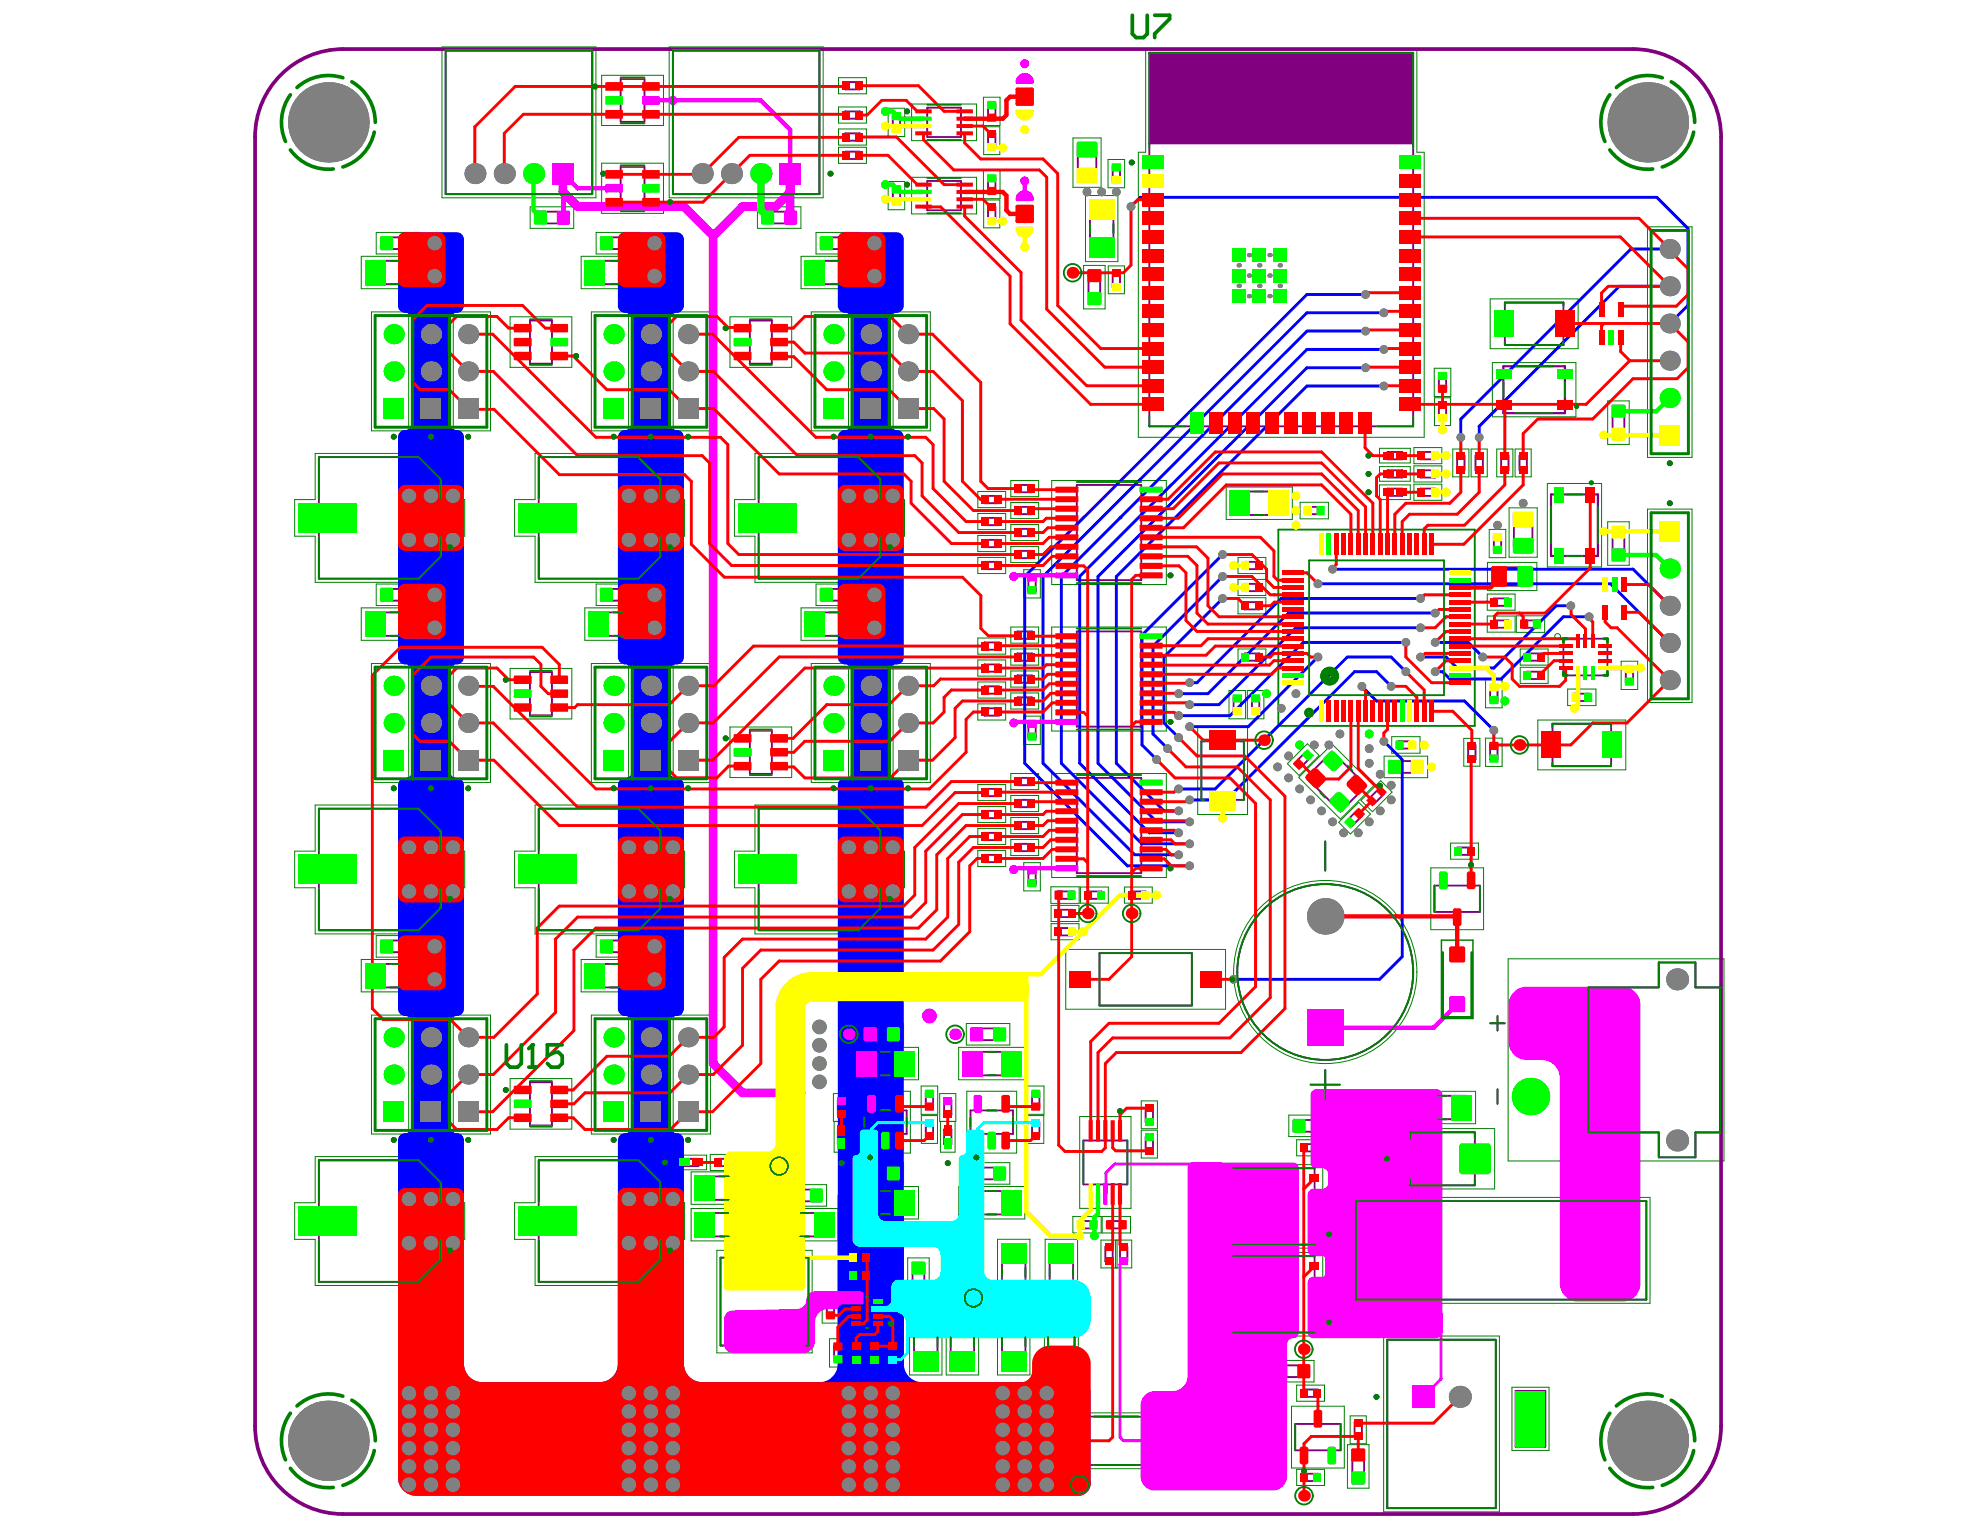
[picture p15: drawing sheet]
<svg xmlns="http://www.w3.org/2000/svg" width="279mm" height="216mm" viewBox="0 0 279 216" stroke-linecap="round" stroke-linejoin="round" font-family="sans-serif">
<g fill="none" stroke="#008000" stroke-width=".14">
<path d="M62.4 6.6h21.7v21.3h-21.7zM84.9 10.6h8.7v7.1h-8.7zM94.4 6.6h21.8v21.3h-21.8zM118.3 11h4v2.2h-4zM118.3 15.1h4v2.3h-4zM118.3 18.2h4v2.3h-4zM125.3 15.3h2.4v4h-2.4zM128.6 14.7h9.2v5.2h-9.2zM138.8 13.7h2.3v4h-2.3zM138.8 17.9h2.3v3.9h-2.3zM151.4 19.5h4v6.9h-4zM161.7 6.9h38.2v14.6h1.1v40.2h-40.4v-40.2h1.1z"/>
<path d="M51 36.2h9.3v4.5h-9.3zM53.1 32.8h6.1v3h-6.1zM74.8 29.2h6.2v3h-6.2zM82 36.2h9.3v4.5h-9.3zM84.1 32.8h6.2v3h-6.2zM84.9 23h8.7v7.1h-8.7zM106.9 29.2h6.1v3h-6.1zM113 36.2h9.4v4.5h-9.4zM115.2 32.8h6.1v3h-6.1zM118.3 20.8h4v2.3h-4zM125.3 25.6h2.4v4h-2.4zM128.6 25h9.2v5.2h-9.2z"/>
<path d="M138.8 24.1h2.3v3.9h-2.3zM138.8 28.2h2.3v4h-2.3zM152.9 37.5h3v6.1h-3zM153.2 27.6h4.5v9.3h-4.5zM156.4 22.5h2.3v4h-2.3zM156.4 37.5h2.3v4h-2.3zM232.5 32h6.3v32.5h-6.3zM52.4 44h16.8v16.8h-16.8zM57.7 44v16.8M58.7 44v16.8M62.9 44v16.8M64 44v16.8"/>
<path d="M72 44.7h8.7v7.1h-8.7zM83.4 44h16.8v16.8h-16.8zM88.7 44v16.8M89.7 44v16.8M94 44v16.8M95 44v16.8M103 44.7h8.7v7.1h-8.7zM114.5 44h16.8v16.8h-16.8zM119.7 44v16.8M120.8 44v16.8M125 44v16.8M126 44v16.8"/>
<path d="M202.4 52h2.3v4h-2.3zM202.4 56.1h2.3v4h-2.3zM210.3 42.2h12.4v7h-12.4zM210.6 51.2h11.8v7.6h-11.8zM226.9 56.6h3v6.1h-3zM44.5 64h14.8l3.4 3.3v3.2h2.9v5.2h-2.9v3.1l-3.4 3.4h-14.8v-6.5h-2.9v-5.2h2.9zM75.5 64h14.8l3.4 3.3v3.2h2.9v5.2h-2.9v3.1l-3.4 3.4h-14.8v-6.5h-2.9v-5.2h2.9zM106.5 64h14.9l3.3 3.3v3.2h2.9v5.2h-2.9v3.1l-3.3 3.4h-14.9v-6.5h-2.9v-5.2h2.9zM138 69.4h3.9v2.2h-3.9zM138 78.7h3.9v2.2h-3.9zM138 72.5h3.9v2.2h-3.9zM138 75.6h3.9v2.2h-3.9z"/>
<path d="M142.6 67.8h4v2.3h-4zM142.6 70.9h4v2.3h-4zM142.6 74h4v2.3h-4zM142.6 77.1h4v2.3h-4zM148.4 67.8h16.2v14.7h-16.2zM173 68.7h9.4v4.6h-9.4zM174.7 78.7h3.9v2.2h-3.9zM183.5 70.9h4v2.3h-4zM194.7 68.4h4.3v2.1h-4.3zM194.7 63.3h4.3v2h-4.3zM194.7 65.8h4.3v2.1h-4.3zM199.5 63.2h4v2.2h-4z"/>
<path d="M199.5 65.7h4v2.3h-4zM199.5 68.3h4v2.3h-4zM205 63.4h2.3v3.9h-2.3zM207.6 63.4h2.3v3.9h-2.3zM209.9 79.4h7v3.9h-7zM210.1 74.7h2.4v4h-2.4zM211.2 63.4h2.3v3.9h-2.3zM212.9 71.7h4v6.9h-4zM213.8 63.4h2.3v3.9h-2.3zM218.3 68.2h7.7v11.8h-7.7zM226.9 73.6h3v6.2h-3zM232.5 71.8h6.3v27.3h-6.3z"/>
<path d="M51 85.8h9.3v4.6h-9.3zM52.4 93.6h16.8v16.8h-16.8zM53.1 82.4h6.1v3.1h-6.1zM57.7 93.6v16.8M58.7 93.6v16.8M62.9 93.6v16.8M64 93.6v16.8M72 94.3h8.7v7.2h-8.7zM82.5 85.8h9.4v4.6h-9.4zM83.4 93.6h16.8v16.8h-16.8zM84.1 82.4h6.2v3.1h-6.2zM88.7 93.6v16.8"/>
<path d="M89.7 93.6v16.8M94 93.6v16.8M95 93.6v16.8M113 85.8h9.4v4.6h-9.4zM114.5 93.6h16.8v16.8h-16.8zM115.2 82.4h6.1v3.1h-6.1zM119.7 93.6v16.8M120.8 93.6v16.8M125 93.6v16.8M126 93.6v16.8M138 99.3h3.9v2.3h-3.9zM138 90h3.9v2.3h-3.9z"/>
<path d="M138 93.1h3.9v2.3h-3.9zM138 96.2h3.9v2.3h-3.9zM142.6 88.5h4v2.3h-4zM142.6 91.6h4v2.3h-4zM142.6 94.7h4v2.3h-4zM142.6 97.8h4v2.3h-4zM144.5 80.4h2.3v4h-2.3zM148.4 88.5h16.2v14.7h-16.2zM173.4 97.4h2.4v4h-2.4zM174.7 91.6h3.9v2.3h-3.9zM174.7 81.8h3.9v2.2h-3.9zM174.7 84.3h3.9v2.3h-3.9z"/>
<path d="M176 97.4h2.3v4h-2.3zM209.6 95.9h2.4v4h-2.4zM209.9 83.8h3.9v2.3h-3.9zM209.9 86.9h3.9v2.3h-3.9zM214 86.9h4v2.3h-4zM214.5 91.6h4v2.3h-4zM214.5 94.2h4v2.2h-4zM221.2 97.2h4v2.4h-4zM228.8 93.3h2.3v4h-2.3zM44.5 113.6h14.8l3.4 3.4v3.1h2.9v5.2h-2.9v3.1l-3.4 3.4h-14.8v-6.5h-2.9v-5.2h2.9zM75.5 113.6h14.8l3.4 3.4v3.1h2.9v5.2h-2.9v3.1l-3.4 3.4h-14.8v-6.5h-2.9v-5.2h2.9zM103 102.6h8.7v7.1h-8.7z"/>
<path d="M106.5 113.6h14.9l3.3 3.4v3.1h2.9v5.2h-2.9v3.1l-3.3 3.4h-14.9v-6.5h-2.9v-5.2h2.9zM138 110.7h3.9v2.3h-3.9zM138 113.8h3.9v2.3h-3.9zM138 116.9h3.9v2.3h-3.9zM142.6 109.2h4v2.2h-4zM142.6 112.3h4v2.2h-4zM142.6 115.4h4v2.2h-4zM142.6 118.5h4v2.2h-4zM144.5 101.1h2.3v3.9h-2.3zM148.4 109.2h16.2v14.6h-16.2zM169 102.5h7v12.4h-7zM181.7 107.8l2.8-2.8 1.6 1.6-2.8 2.8z"/>
<path d="M183.3 109.7l4.7-4.7 5.9 5.9-4.8 4.7zM188.9 116l2.8-2.8 1.7 1.7-2.8 2.8zM192.1 112.9l2.7-2.7 1.6 1.6-2.7 2.7zM195.3 106.7h6.2v3h-6.2zM196.4 104h4v2.3h-4zM204.7 119h3.9v2.2h-3.9zM206.6 104.2h2.2v3.9h-2.2zM209.6 104.2h2.4v3.9h-2.4zM217 101.6h12.4v7h-12.4zM51 135.4h9.3v4.6h-9.3zM53.1 132h6.1v3.1h-6.1zM82 135.4h9.3v4.6h-9.3z"/>
<path d="M84.1 132h6.2v3.1h-6.2zM138 120h3.9v2.3h-3.9zM144.5 121.7h2.3v4h-2.3zM148.3 125.1h4v2.4h-4zM148.3 130.3h4v2.3h-4zM148.3 127.8h4v2.2h-4zM150.4 134h22.5v8.4h-22.5zM152.5 125.2h3.9v2.2h-3.9zM158.7 125.2h3.9v2.2h-3.9zM201.9 122.5h7.4v8.7h-7.4zM212.8 135.3h30.5v28.5h-30.5zM52.4 143.2h16.8v16.8h-16.8z"/>
<path d="M57.7 143.2v16.8M58.7 143.2v16.8M62.9 143.2v16.8M64 143.2v16.8M72 152.2h8.7v7.1h-8.7zM83.4 143.2h16.8v16.8h-16.8zM88.7 143.2v16.8M89.7 143.2v16.8M94 143.2v16.8M95 143.2v16.8M117.6 154.3h2.3v3.9h-2.3zM117.7 158.2v4.4h2.1v-4.4"/>
<path d="M120.3 147.8h9.3v4.6h-9.3zM121.4 144.4h6.1v3.1h-6.1zM121.4 154h7.1v8.7h-7.1zM130 153.3h2.3v3.9h-2.3zM130 157.4h2.3v3.9h-2.3zM132.6 154.3h2.3v3.9h-2.3zM132.7 158.2v4.4h2.1v-4.4M135.3 147.8h9.3v4.6h-9.3zM136.4 144.4h6.1v3.1h-6.1zM136.4 154h7.1v8.7h-7.1zM145 153.3h2.3v3.9h-2.3zM145 157.4h2.3v3.9h-2.3z"/>
<path d="M152.4 157.6h7.2v12.9h-7.2zM161 155.4h2.3v3.9h-2.3zM161 159.5h2.3v3.9h-2.3zM181.9 157.3h6.1v3.1h-6.1zM196.2 159.3h14.7v8.5h-14.7zM198.9 154h9.3v4.6h-9.3zM44.5 163.2h14.8l3.4 3.4v3.1h2.9v5.2h-2.9v3.1l-3.4 3.4h-14.8v-6.5h-2.9v-5.2h2.9zM75.5 163.2h14.8l3.4 3.4v3.1h2.9v5.2h-2.9v3.1l-3.4 3.4h-14.8v-6.5h-2.9v-5.2h2.9zM95.4 163h4.3v2.1h-4.3zM97.5 165.4h9.4v4.5h-9.4zM97.5 170.5h9.4v4.6h-9.4zM100.2 162.9h4v2.3h-4z"/>
<path d="M101.2 176.4h13.4v14.5h-13.4zM108.9 170.5h9.3v4.6h-9.3zM110.5 167.2h6.1v3h-6.1zM119.4 178.9h3.9v2.3h-3.9zM119.4 176.3h3.9v2.3h-3.9zM120.3 167.4h9.3v4.6h-9.3zM121.4 164.1h6.1v3h-6.1zM128.1 177.5h3v6.1h-3zM135.3 167.4h9.3v4.6h-9.3zM136.4 164.1h6.1v3h-6.1zM140.8 174.9h4.5v9.3h-4.5zM147.5 174.9h4.6v9.3h-4.6z"/>
<path d="M151.4 171.7h4v2.3h-4zM155.4 175h4.3v3.9h-4.3zM155.5 171.7h4v2.3h-4zM157.4 175v3.9M157.6 175v3.9M172.9 164.3h13.8v11.8h-13.8zM172.9 176.7h13.8v11.8h-13.8zM183 160.8h3.9v2.3h-3.9zM190.8 169h42v14.9h-42zM116 182.7h2.4v4h-2.4zM117.1 188.9h2.3v4h-2.3zM119.6 182.5h5.5v5.4h-5.5z"/>
<path d="M119.7 188.9h2.2v4h-2.2zM122.3 188.9h2.2v4h-2.2zM124.8 188.9h2.3v4h-2.3zM128.3 184.7h4.6v9.3h-4.6zM133.5 184.7h4.6v9.3h-4.6zM140.8 184.7h4.5v9.3h-4.5zM147.4 184.6h4.8v9.5h-4.8zM149.5 199.4h16v7.9h-16zM179.3 192h6.1v3h-6.1zM182.2 198.4h7.5v8.8h-7.5zM183 195.5h3.9v2.2h-3.9zM190.5 199.8h2.3v3.9h-2.3z"/>
<path d="M195.2 188.5h16.4v24.8h-16.4zM213.4 195.8h5.2v8.9h-5.2zM183 207.3h3.9v2.3h-3.9zM190.1 203.9h3.1v6.1h-3.1z"/>
<circle cx="187" cy="137.2" r="12.9"/>
</g>
<path d="M203.4 132.7h4.4v11h-4.4z" fill="none" stroke="#008000" stroke-width=".21"/>
<path d="M180.4 74.7h27.7v27.7h-27.7z" fill="none" stroke="#008000" stroke-width=".26"/>
<g fill="none" stroke="#800080" stroke-width=".26">
<path d="M62.9 7.1h20.7v20.3h-20.7zM87.6 11.1h3.3v6.1h-3.3zM95 7.1h20.6v20.3h-20.6zM119.3 11.6h2v1h-2zM119.3 15.7h2v1h-2zM119.3 18.8h2v1.1h-2zM126 16.2h1v2.1h-1zM130.8 15.2h4.8v4.1h-4.8zM139.4 14.7h1.1v2h-1.1zM139.4 18.8h1.1v2.1h-1.1zM162.2 7.4h37.2v52.8h-37.2zM52.3 36.8h6.7v3.3h-6.7z"/>
<path d="M54.5 33.5h3.3v1.6h-3.3zM76.2 29.9h3.3v1.6h-3.3zM83.4 36.8h6.6v3.3h-6.6zM85.5 33.5h3.3v1.6h-3.3zM87.6 23.5h3.3v6.1h-3.3zM108.3 29.9h3.3v1.6h-3.3zM114.4 36.8h6.6v3.3h-6.6zM116.6 33.5h3.3v1.6h-3.3zM119.3 21.4h2v1h-2zM126 26.6h1v2h-1zM130.8 25.5h4.8v4.2h-4.8zM139.4 29.2h1.1v2h-1.1z"/>
<path d="M139.4 25h1.1v2.1h-1.1zM152.1 20.9h2.6v4.1h-2.6zM153.6 38.9h1.7v3.3h-1.7zM153.8 28.9h3.3v6.7h-3.3zM157 23.5h1v2h-1zM157 38.5h1v2h-1zM162.2 20.2h37.2M74.8 45.2h3.1v6.1h-3.1zM105.8 45.2h3.1v6.1h-3.1zM203 52.9h1.1v2.1h-1.1zM203 57.1h1.1v2h-1.1zM212.3 42.7h8.3v6h-8.3z"/>
<path d="M227.6 58h1.6v3.3h-1.6zM45 64.5h14.1l3.1 3.1v11l-3.1 3.1h-14.1zM76 64.5h14.1l3.1 3.1v11l-3.1 3.1h-14.1zM107.1 64.5h14l3.1 3.1v11l-3.1 3.1h-14zM138.9 76.2h2.1v1h-2.1zM138.9 73.1h2.1v1h-2.1zM138.9 70h2.1v1h-2.1zM138.9 79.3h2.1v1h-2.1zM143.6 68.4h2v1.1h-2zM143.6 71.5h2v1.1h-2zM143.6 74.6h2v1.1h-2zM143.6 77.7h2v1.1h-2z"/>
<path d="M151.9 68.4h9.1v13.5h-9.1zM174.4 69.4h6.6v3.3h-6.6zM175.6 79.3h2.1v1h-2.1zM184.4 71.5h2.1v1.1h-2.1zM195.8 66.4h2.1v1h-2.1zM195.8 68.9h2.1v1.1h-2.1zM195.8 63.8h2.1v1h-2.1zM200.5 66.4h2v1h-2zM200.5 68.9h2v1.1h-2zM200.5 63.8h2v1h-2zM205.6 64.3h1.1v2.1h-1.1zM208.2 64.3h1v2.1h-1z"/>
<path d="M210.8 75.7h1v2h-1zM211.8 64.3h1.1v2.1h-1.1zM213.6 73.1h2.6v4.1h-2.6zM214.4 64.3h1.1v2.1h-1.1zM227.6 75h1.6v3.4h-1.6zM52.3 86.4h6.7v3.3h-6.7zM54.5 83.1h3.3v1.7h-3.3zM74.8 94.8h3.1v6.1h-3.1zM83.9 86.4h6.6v3.3h-6.6zM85.5 83.1h3.3v1.7h-3.3zM114.4 86.4h6.6v3.3h-6.6zM116.6 83.1h3.3v1.7h-3.3z"/>
<path d="M138.9 96.9h2.1v1h-2.1zM138.9 90.7h2.1v1h-2.1zM138.9 93.8h2.1v1h-2.1zM138.9 100h2.1v1h-2.1zM143.6 98.4h2v1h-2zM143.6 89.1h2v1h-2zM143.6 92.2h2v1h-2zM143.6 95.3h2v1h-2zM145.1 81.3h1.1v2.1h-1.1zM151.9 89.1h9.1v13.4h-9.1zM174.1 98.4h1v2.1h-1zM175.6 82.4h2.1v1h-2.1z"/>
<path d="M175.6 85h2.1v1h-2.1zM175.6 92.2h2.1v1h-2.1zM176.7 98.4h1v2.1h-1zM210.3 96.9h1v2h-1zM210.8 84.4h2.1v1.1h-2.1zM210.8 87.6h2.1v1h-2.1zM211.3 80h4.2v2.7h-4.2zM214.9 87.6h2.1v1h-2.1zM215.5 92.2h2v1h-2zM215.5 94.8h2v1h-2zM220.6 90.1h6.2v5.2h-6.2zM222.2 97.9h2v1h-2z"/>
<path d="M229.4 94.3h1v2h-1zM45 114.1h14.1l3.1 3.1v11l-3.1 3.1h-14.1zM76 114.1h14.1l3.1 3.1v11l-3.1 3.1h-14.1zM105.8 103.1h3.1v6.1h-3.1zM107.1 114.1h14l3.1 3.1v11l-3.1 3.1h-14zM138.9 111.3h2.1v1.1h-2.1zM138.9 114.4h2.1v1.1h-2.1zM138.9 117.5h2.1v1.1h-2.1zM143.6 112.9h2v1h-2zM143.6 109.8h2v1h-2zM143.6 116h2v1h-2zM143.6 119.1h2v1h-2z"/>
<path d="M145.1 102h1.1v2.1h-1.1zM151.9 109.8h9.1v13.4h-9.1zM169.5 104.6h6v8.3h-6zM182.8 107.6l1.5-1.5 .7 .7-1.5 1.5zM184.3 109.7l3.7-3.7 4.8 4.9-3.7 3.6zM187 118.7v4.2M190 115.8l1.5-1.4 .7 .7-1.4 1.5zM193.1 112.7l1.5-1.4 .7 .7-1.4 1.5zM196.7 107.4h3.3v1.6h-3.3zM197.4 104.6h2v1h-2zM205.6 119.6h2.1v1h-2.1zM207.2 105.1h1v2.1h-1z"/>
<path d="M210.3 105.1h1v2.1h-1zM219.1 102.1h8.2v6h-8.2zM52.3 136h6.7v3.3h-6.7zM54.5 132.7h3.3v1.7h-3.3zM83.4 136h6.6v3.3h-6.6zM85.5 132.7h3.3v1.7h-3.3zM138.9 120.6h2.1v1.1h-2.1zM145.1 122.7h1.1v2.1h-1.1zM149.3 131h2v1h-2zM149.3 125.8h2v1h-2zM149.3 128.4h2v1h-2zM153.4 125.8h2.1v1h-2.1z"/>
<path d="M155.1 134.5h13.1v7.4h-13.1zM159.6 125.8h2.1v1h-2.1zM202.4 125h6.4v3.7h-6.4zM224.1 139.3h10v-3.5h5.1v3.5h3.6v20.5h-3.6v3.5h-5.1v-3.5h-10zM74.8 152.7h3.1v6.1h-3.1zM118.2 159.4h1.1v2.1h-1.1zM118.2 155.3h1.1v2h-1.1zM121.6 148.4h6.7v3.3h-6.7zM121.9 156.7h6v3.3h-6zM122.8 145.1h3.3v1.7h-3.3zM130.6 154.2h1.1v2.1h-1.1zM130.6 158.4h1.1v2h-1.1z"/>
<path d="M133.2 159.4h1.1v2.1h-1.1zM133.2 155.3h1.1v2h-1.1zM136.6 148.4h6.7v3.3h-6.7zM136.9 156.7h6v3.3h-6zM137.8 145.1h3.3v1.7h-3.3zM145.6 154.2h1.1v2.1h-1.1zM145.6 158.4h1.1v2h-1.1zM161.7 156.3h1v2.1h-1zM183.3 158h3.3v1.7h-3.3zM184.9 153.1h4.2M187 151v4.1M199 159.8h9.1v7.5h-9.1z"/>
<path d="M200.2 154.6h6.7v3.3h-6.7zM210.3 144.4h2M211.3 143.4v2M211.3 153.7v2.1M45 163.7h14.1l3.1 3.1v11l-3.1 3.1h-14.1zM76 163.7h14.1l3.1 3.1v11l-3.1 3.1h-14.1zM96.5 163.5h2.1v1.1h-2.1zM98.9 166h6.6v3.3h-6.6zM98.9 171.2h6.6v3.3h-6.6zM101.2 163.5h2v1.1h-2zM101.7 177.5h12.4v12.4h-12.4zM110.3 171.2h6.6v3.3h-6.6z"/>
<path d="M111.9 167.9h3.3v1.6h-3.3zM120.3 179.5h2.1v1.1h-2.1zM120.3 177h2.1v1h-2.1zM121.6 168.1h6.7v3.3h-6.7zM122.8 164.8h3.3v1.6h-3.3zM128.8 178.9h1.6v3.3h-1.6zM136.6 168.1h6.7v3.3h-6.7zM137.8 164.8h3.3v1.6h-3.3zM141.4 176.2h3.3v6.6h-3.3zM148.1 176.2h3.3v6.6h-3.3zM152.4 172.3h2v1h-2zM152.9 160.9h6.2v6.2h-6.2z"/>
<path d="M156 175.9h1v2.1h-1zM156.5 172.3h2.1v1h-2.1zM158 175.9h1.1v2.1h-1.1zM161.7 160.4h1v2.1h-1zM174 164.9h11.5v10.7h-11.5zM174 177.3h11.5v10.7h-11.5zM183.9 161.5h2.1v1h-2.1zM191.3 169.5h41v13.9h-41zM116.7 183.7h1v2h-1zM117.7 189.9h1v2h-1zM120.3 189.9h1v2h-1zM121.1 183.1h2.5v4.3h-2.5z"/>
<path d="M122.9 189.9h1v2h-1zM125.5 189.9h1v2h-1zM129 186.1h3.3v6.6h-3.3zM134.2 186.1h3.3v6.6h-3.3zM141.4 186.1h3.3v6.6h-3.3zM147.9 185.8h3.7v7.1h-3.7zM150.8 199.9h13.5v6.8h-13.5zM180.7 192.7h3.3v1.6h-3.3zM183.9 196.1h2.1v1h-2.1zM195.8 189h15.3v23.8h-15.3zM213.9 196.3h4.2v7.8h-4.2zM182.8 200.9h6.4v3.8h-6.4z"/>
<path d="M183.9 208h2.1v1h-2.1zM190.8 205.3h1.7v3.3h-1.7zM191.1 200.7h1.1v2.1h-1.1z"/>
<circle cx="187" cy="137.2" r="12.4"/>
</g>
<g fill="none" stroke="#800080" stroke-width=".21">
<path d="M233 32.5h5.2v31.5h-5.2zM52.9 44.5h15.8v15.8h-15.8zM58.2 44.5v15.8M63.4 44.5v15.8M84 44.5h15.7v15.8h-15.7zM89.2 44.5v15.8M94.5 44.5v15.8M115 44.5h15.8v15.8h-15.8zM120.3 44.5v15.8M125.5 44.5v15.8M233 72.4h5.2v26.2h-5.2zM52.9 94.1h15.8v15.8h-15.8z"/>
<path d="M58.2 94.1v15.8M63.4 94.1v15.8M84 94.1h15.7v15.8h-15.7zM89.2 94.1v15.8M94.5 94.1v15.8M115 94.1h15.8v15.8h-15.8zM120.3 94.1v15.8M125.5 94.1v15.8M52.9 143.8h15.8v15.7h-15.8zM58.2 143.8v15.7M63.4 143.8v15.7M84 143.8h15.7v15.7h-15.7z"/>
<path d="M89.2 143.8v15.7M94.5 143.8v15.7"/>
</g>
<path d="M212.1 51.7h8.7v6.6h-8.7zM218.9 69.8h6.6v8.7h-6.6z" fill="none" stroke="#800080" stroke-width=".31"/>
<path d="M168.4 15.2v-2.5l1.2-1.2 1.2 1.2v2.5M168.4 13.4h2.4M174.5 11.5v3.7l-2.4-3.7v3.7M175.7 11.5h2.5M177 11.5v3.7M179.4 13.4h1.2M181.9 11.5h-2.5v3.7h2.5M185.5 11.5v3.7l-2.4-3.7v3.7M189.2 11.5v3.7l-2.4-3.7v3.7M190.5 13.4h2.4M190.5 15.2v-2.5l1.2-1.2 1.2 1.2v2.5" fill="none" stroke="#800080" stroke-width=".76"/>
<g fill="none" stroke="#800080" stroke-width=".41">
<circle cx="84" cy="12.2" r=".21"/>
<circle cx="128" cy="15.7" r=".21"/>
<circle cx="85.1" cy="24.5" r=".21"/>
<circle cx="94.5" cy="28.5" r=".21"/>
<circle cx="117.2" cy="24.5" r=".21"/>
<circle cx="128" cy="26.1" r=".21"/>
<circle cx="159.7" cy="22.9" r=".21"/>
<circle cx="81.3" cy="50.2" r=".21"/>
<circle cx="102.4" cy="46.3" r=".21"/>
<circle cx="55.6" cy="61.6" r=".21"/>
<circle cx="60.8" cy="61.6" r=".21"/>
<circle cx="63.5" cy="77.2" r=".21"/>
<circle cx="66.1" cy="61.6" r=".21"/>
<circle cx="86.6" cy="61.6" r=".21"/>
<circle cx="91.8" cy="61.6" r=".21"/>
<circle cx="94.5" cy="77.2" r=".21"/>
<circle cx="97.1" cy="61.6" r=".21"/>
<circle cx="117.6" cy="61.6" r=".21"/>
<circle cx="122.9" cy="61.6" r=".21"/>
<circle cx="125.6" cy="77.2" r=".21"/>
<circle cx="128.1" cy="61.6" r=".21"/>
<circle cx="193.1" cy="64.3" r=".21"/>
<circle cx="193.1" cy="66.9" r=".21"/>
<circle cx="193.1" cy="69.5" r=".21"/>
<circle cx="235.6" cy="71" r=".21"/>
<circle cx="235.6" cy="65.4" r=".21"/>
<circle cx="71.4" cy="95.9" r=".21"/>
<circle cx="165.2" cy="81.2" r=".21"/>
<circle cx="55.6" cy="111.2" r=".21"/>
<circle cx="60.8" cy="111.2" r=".21"/>
<circle cx="66.1" cy="111.2" r=".21"/>
<circle cx="86.6" cy="111.2" r=".21"/>
<circle cx="91.8" cy="111.2" r=".21"/>
<circle cx="97.1" cy="111.2" r=".21"/>
<circle cx="102.4" cy="104.2" r=".21"/>
<circle cx="117.6" cy="111.2" r=".21"/>
<circle cx="122.9" cy="111.2" r=".21"/>
<circle cx="128.1" cy="111.2" r=".21"/>
<circle cx="165.2" cy="101.9" r=".21"/>
<circle cx="194.7" cy="110.9" r=".21"/>
<circle cx="63.5" cy="126.8" r=".21"/>
<circle cx="94.5" cy="126.8" r=".21"/>
<circle cx="125.6" cy="126.8" r=".21"/>
<circle cx="165.2" cy="122.5" r=".21"/>
<circle cx="173.9" cy="138.2" r=".21"/>
<circle cx="207.6" cy="122.1" r=".21"/>
<circle cx="71.4" cy="153.8" r=".21"/>
<circle cx="158" cy="156.8" r=".21"/>
<circle cx="55.6" cy="160.9" r=".21"/>
<circle cx="60.8" cy="160.9" r=".21"/>
<circle cx="63.5" cy="176.4" r=".21"/>
<circle cx="66.1" cy="160.9" r=".21"/>
<circle cx="86.6" cy="160.9" r=".21"/>
<circle cx="91.8" cy="160.9" r=".21"/>
<circle cx="93.8" cy="164" r=".21"/>
<circle cx="94.5" cy="176.4" r=".21"/>
<circle cx="97.1" cy="160.9" r=".21"/>
<circle cx="118.7" cy="164.1" r=".21"/>
<circle cx="122.8" cy="163.3" r=".21"/>
<circle cx="133.7" cy="164.1" r=".21"/>
<circle cx="137.8" cy="163.3" r=".21"/>
<circle cx="187.5" cy="174.2" r=".21"/>
<circle cx="195.7" cy="163.5" r=".21"/>
<circle cx="125.7" cy="186.8" r=".21"/>
<circle cx="187.5" cy="186.6" r=".21"/>
<circle cx="194.2" cy="197.1" r=".21"/>
<circle cx="184" cy="207.6" r=".21"/>
</g>
<path d="M225.2 150.6v1.1M225.2 151.1h3.1M225.7 147.5l-.5 .5v.5l.5 .5h2.6M228.3 148.5v1.1" fill="none" stroke="#008080" stroke-width=".52"/>
<circle cx="228.3" cy="151.1" r=".26" fill="#008080"/>
<path d="M227.8 150.6l.5 .5" fill="none" stroke="#008080" stroke-width=".52"/>
<path d="M39.6 10.6a12.4 12.4 0 0 1 8.8-3.7h182a12.4 12.4 0 0 1 12.5 12.4v181.9a12.4 12.4 0 0 1-12.5 12.4h-182a12.4 12.4 0 0 1-12.4-12.4v-181.9a12.4 12.4 0 0 1 3.6-8.7z" fill="none" stroke="#800080" stroke-width=".52"/>
<path d="M162.2 7.4h37.2v12.8h-37.2z" fill="#800080"/>
<path d="M131.8 137.6l.3-.3 .4-.1h11.6a.99 .99 0 0 1 1 1v2.1a.99 .99 0 0 1-1 1h-11.4a.99 .99 0 0 1-1-1v-2.3z" fill="#ff0"/>
<g fill="#00f">
<path d="M56.3 33.2l.3-.3 .4-.1h7.4a.98 .98 0 0 1 1.1 1v9.3a1.06 1.06 0 0 1-1.3 1.1 1.03 1.03 0 0 0-.8 1v14.4a1.06 1.06 0 0 0 1.2 1.1 1 1 0 0 1 .9 1v31a1.06 1.06 0 0 1-1.3 1.1 1.03 1.03 0 0 0-.8 1v13.9a1.06 1.06 0 0 0 1.2 1.1 1 1 0 0 1 .9 1v31.5a1.06 1.06 0 0 1-1.3 1.1 1.03 1.03 0 0 0-.8 1v14.5a1.07 1.07 0 0 0 1.2 1 1 1 0 0 1 .9 1v15a1 1 0 0 1-.9 1.1h-7.4a.99 .99 0 0 1-1-1.1v-15a1.06 1.06 0 0 1 1.2-1 1.03 1.03 0 0 0 .8-1v-14.7a1.07 1.07 0 0 0-1.2-.8 1 1 0 0 1-.8-1.1v-31.5a1.06 1.06 0 0 1 1.2-1 1.03 1.03 0 0 0 .8-1.1v-14.1a1.07 1.07 0 0 0-1.2-.8 1.01 1.01 0 0 1-.8-1.1v-31a1.06 1.06 0 0 1 1.2-1 1.03 1.03 0 0 0 .8-1.1v-14.6a1.07 1.07 0 0 0-1.2-.9 1.01 1.01 0 0 1-.8-1v-9.3z"/>
<path d="M118.4 33.2l.3-.3 .4-.1h7.4a.99 .99 0 0 1 1 1v9.3a1.06 1.06 0 0 1-1.2 1.1 1.03 1.03 0 0 0-.8 1v14.4a1.06 1.06 0 0 0 1.2 1.1 1 1 0 0 1 .8 1v31a1.06 1.06 0 0 1-1.2 1.1 1.03 1.03 0 0 0-.8 1v13.9a1.06 1.06 0 0 0 1.2 1.1 1.01 1.01 0 0 1 .8 1v99.2a.99 .99 0 0 1-1 1.1h-7.2a.99 .99 0 0 1-1.1-1.1v-99.2a1.06 1.06 0 0 1 1.3-1 1.03 1.03 0 0 0 .8-1.1v-14.1a1.07 1.07 0 0 0-1.2-.8 1.01 1.01 0 0 1-.9-1.1v-31a1.06 1.06 0 0 1 1.3-1 1.03 1.03 0 0 0 .8-1.1v-14.6a1.07 1.07 0 0 0-1.2-.9 1.01 1.01 0 0 1-.9-1v-9.3z"/>
<path d="M87.3 33.2l.3-.3 .4-.1h7.5a.99 .99 0 0 1 1 1v9.3a1.06 1.06 0 0 1-1.2 1.1 1.03 1.03 0 0 0-.9 1v14.4a1.06 1.06 0 0 0 1.3 1.1 1 1 0 0 1 .8 1v31a1.06 1.06 0 0 1-1.2 1.1 1.03 1.03 0 0 0-.9 1v13.9a1.06 1.06 0 0 0 1.3 1.1 1.01 1.01 0 0 1 .8 1v31.5a1.06 1.06 0 0 1-1.2 1.1 1.03 1.03 0 0 0-.9 1v14.5a1.07 1.07 0 0 0 1.3 1 1 1 0 0 1 .8 1v49.1a1 1 0 0 1-.8 1.1h-7.5a.99 .99 0 0 1-1-1.1v-49.1a1.06 1.06 0 0 1 1.2-1 1.03 1.03 0 0 0 .9-1l-.1-14.7a1.07 1.07 0 0 0-1.2-.8 1 1 0 0 1-.8-1.1v-31.5a1.06 1.06 0 0 1 1.2-1 1.03 1.03 0 0 0 .9-1.1l-.1-14.1a1.07 1.07 0 0 0-1.2-.8 1.01 1.01 0 0 1-.8-1.1v-31a1.06 1.06 0 0 1 1.2-1 1.03 1.03 0 0 0 .9-1.1l-.1-14.6a1.07 1.07 0 0 0-1.2-.9 1.01 1.01 0 0 1-.8-1v-9.3z"/>
<path d="M56.3 168.1l.3-.3 .4-.1h7.4a.98 .98 0 0 1 1.1 1v23.8a2.59 2.59 0 0 0 2.6 2.5h16.5a2.58 2.58 0 0 0 2.6-2.5v-23.8a.98 .98 0 0 1 1-1h7.3a.99 .99 0 0 1 1 1v23.8a2.58 2.58 0 0 0 2.6 2.5h16.5a2.58 2.58 0 0 0 2.6-2.5v-23.8a.99 .99 0 0 1 1.1-1h7.2a.99 .99 0 0 1 1 1v23.8a2.58 2.58 0 0 0 2.6 2.5h22.3a1.53 1.53 0 0 1 1.5 1.6v12.4a1.81 1.81 0 0 1-1.5 2.1h-93.7a2.56 2.56 0 0 1-2.5-2.6v-39.8z"/>
</g>
<path d="M144.8 138.8v32.2l3.4 3.4h4.2M163.2 126.3h-5.2l-11.1 11.2h-4.6" fill="none" stroke="#ff0" stroke-width=".62"/>
<g fill="none" stroke="#00f" stroke-width=".41">
<path d="M159.6 29.2l1.3-1.4h72.9l4.4 4.5v10.8l-2.6 2.5M235.6 35.1h-5.5l-24 24v2.6M192.7 41.6h-8.3l-39.8 39.7v26.4l14.5 14.5h8.8M192.7 51.9h-8.3l-29.5 29.4v26.4l8.3 8.3M192.7 46.7h-8.3l-34.6 34.6v26.4l11.3 11.4M195.3 44.1h-10.9l-37.2 37.2v26.4l12.9 12.9M195.3 54.5h-10.9l-26.9 26.8v26.4l6.8 6.7M195.3 49.3h-10.9l-32 32v26.4l9.8 9.8M235.6 40.4h-7.1l-19.8 19.8v1.5M172.5 78.2l-11.4 11.4v15.5l2.1 2.1M172.5 84.4l-8.2 8.3v9.3l2 2.1M172.5 81.3l-9.8 9.9v12.4l2.1 2"/>
<path d="M186 92.7l-9.9 9.8h-8.2M188 80.3h42.4M192.2 96.9l2 2h12.5l4.1 4.2M194.2 94.8h-3.1l-18.1 18.1h-5.1M196.3 92.7h-6.2l-18.6 18.6h-5.2M198.4 90.7h-14.5l-10.3 10.3h-7.3M200.5 84.4h-19.7l-11.9 11.9h-1M200.5 88.6h-17.6l-10.9 10.8h-4.1M202.5 86.5h-20.7l-11.3 11.4h-4.2M195.3 104.6l2.6 2.6v27.8l-3.2 3.2h-20.6"/>
</g>
<path d="M79.4 24.5v2.6l2.1 2.1h15l4.1 4.1M100.6 33.3v116.8l4.2 4.1h8.3M111.5 24.5v2.6l-2.1 2.1h-4.6l-4.2 4.1" fill="none" stroke="#f0f" stroke-width="1.2"/>
<path d="M95 14.2h12.4l4.1 4.1v6.2" fill="none" stroke="#f0f" stroke-width=".62"/>
<circle cx="158" cy="73.1" r=".21" fill="#00f"/>
<path d="M186 82.4h41.3l8.3 8.3M194.2 94.8l2.1 2.1M196.3 92.7l2.1 2.1M202.5 90.7h4.7l2 2M221.7 85.5h-2.1l-8.8 8.8h-5.2l-1.5-1.6h-3.6M224.2 87h-3.6l-8.8 8.8h-7.2l-1-1h-1.1M230.4 80.3l5.2 5.2M161.1 119.1h6.8M162.2 117.5h4.1M163.2 116h4.7M164.3 114.4h2M160.1 120.6h6.2" fill="none" stroke="#00f" stroke-width=".41"/>
<g fill="#ff0">
<circle cx="143" cy="139.2" r="1.03"/>
<circle cx="133.7" cy="139.2" r="1.03"/>
<circle cx="136.8" cy="139.2" r="1.03"/>
<circle cx="139.9" cy="139.2" r="1.03"/>
<circle cx="222.2" cy="100" r=".62"/>
<circle cx="231.5" cy="94.3" r=".62"/>
</g>
<circle cx="182.9" cy="97.9" r=".62" fill="#808080"/>
<circle cx="178.7" cy="97.9" r=".62" fill="#0f0"/>
<g fill="#808080">
<circle cx="180.8" cy="100" r=".62"/>
<circle cx="186" cy="92.7" r=".62"/>
<circle cx="167.9" cy="102.5" r=".62"/>
</g>
<g fill="#ff0">
<circle cx="141.5" cy="31.2" r=".62"/>
<circle cx="141.5" cy="20.9" r=".62"/>
</g>
<g fill="#0f0">
<circle cx="124.9" cy="26.1" r=".62"/>
<circle cx="124.9" cy="15.7" r=".62"/>
</g>
<g fill="#ff0">
<circle cx="124.9" cy="28.1" r=".62"/>
<circle cx="124.9" cy="17.8" r=".62"/>
<circle cx="144.6" cy="18.3" r=".62"/>
<circle cx="144.6" cy="34.8" r=".62"/>
</g>
<circle cx="144.6" cy="9" r=".62" fill="#f0f"/>
<g fill="#808080">
<circle cx="157.5" cy="27.1" r=".62"/>
<circle cx="155.5" cy="27.1" r=".62"/>
<circle cx="153.4" cy="27.1" r=".62"/>
</g>
<g fill="#ff0">
<circle cx="172.5" cy="115.5" r=".62"/>
<circle cx="226.3" cy="61.4" r=".62"/>
<circle cx="204.1" cy="66.9" r=".62"/>
<circle cx="204.1" cy="64.3" r=".62"/>
<circle cx="204.1" cy="69.5" r=".62"/>
<circle cx="226.3" cy="75" r=".62"/>
<circle cx="203.6" cy="60.7" r=".62"/>
<circle cx="182.9" cy="72" r=".62"/>
<circle cx="182.9" cy="70" r=".62"/>
<circle cx="182.9" cy="74.1" r=".62"/>
<circle cx="212.3" cy="96.9" r=".62"/>
<circle cx="201" cy="105.1" r=".62"/>
<circle cx="202" cy="108.2" r=".62"/>
<circle cx="174.1" cy="79.8" r=".62"/>
<circle cx="174.1" cy="82.9" r=".62"/>
<circle cx="163.2" cy="126.3" r=".62"/>
<circle cx="152.9" cy="131.5" r=".62"/>
<circle cx="152.4" cy="174.4" r=".62"/>
</g>
<g fill="#808080">
<circle cx="200.5" cy="84.4" r=".62"/>
<circle cx="211.3" cy="74.1" r=".62"/>
<circle cx="214.9" cy="71" r=".62"/>
</g>
<g fill="#0f0">
<circle cx="212.3" cy="98.9" r=".62"/>
<circle cx="193.2" cy="103.6" r=".62"/>
<circle cx="183.4" cy="105.1" r=".62"/>
<circle cx="154.4" cy="174.4" r=".62"/>
</g>
<g fill="#808080">
<circle cx="195.3" cy="104.6" r=".62"/>
<circle cx="208.7" cy="61.7" r=".62"/>
<circle cx="206.1" cy="61.7" r=".62"/>
<circle cx="115.6" cy="152.7" r="1.03"/>
<circle cx="115.6" cy="144.9" r="1.03"/>
<circle cx="115.6" cy="147.5" r="1.03"/>
<circle cx="115.6" cy="150.1" r="1.03"/>
</g>
<g fill="#f0f">
<circle cx="143" cy="102" r=".62"/>
<circle cx="143" cy="81.3" r=".62"/>
<circle cx="143" cy="122.7" r=".62"/>
<circle cx="144.6" cy="25.5" r=".62"/>
<circle cx="131.2" cy="143.4" r="1.03"/>
<circle cx="95" cy="14.2" r=".62"/>
</g>
<g fill="#808080">
<circle cx="172.5" cy="84.4" r=".62"/>
<circle cx="166.3" cy="104.1" r=".62"/>
<circle cx="174.1" cy="138.2" r=".62"/>
<circle cx="92.4" cy="138.2" r="1.03"/>
<circle cx="92.4" cy="133.5" r="1.03"/>
<circle cx="61.3" cy="138.2" r="1.03"/>
<circle cx="61.3" cy="133.5" r="1.03"/>
<circle cx="92.4" cy="88.6" r="1.03"/>
<circle cx="92.4" cy="83.9" r="1.03"/>
<circle cx="61.3" cy="88.6" r="1.03"/>
<circle cx="61.3" cy="83.9" r="1.03"/>
<circle cx="61.3" cy="39" r="1.03"/>
<circle cx="61.3" cy="34.3" r="1.03"/>
<circle cx="92.4" cy="39" r="1.03"/>
<circle cx="92.4" cy="34.3" r="1.03"/>
<circle cx="123.4" cy="34.3" r="1.03"/>
<circle cx="123.4" cy="39" r="1.03"/>
<circle cx="123.4" cy="88.6" r="1.03"/>
<circle cx="123.4" cy="83.9" r="1.03"/>
<circle cx="57.7" cy="196.6" r="1.03"/>
<circle cx="60.8" cy="196.6" r="1.03"/>
<circle cx="63.9" cy="196.6" r="1.03"/>
<circle cx="63.9" cy="199.2" r="1.03"/>
<circle cx="60.8" cy="199.2" r="1.03"/>
<circle cx="57.7" cy="199.2" r="1.03"/>
<circle cx="57.7" cy="201.8" r="1.03"/>
<circle cx="60.8" cy="201.8" r="1.03"/>
<circle cx="63.9" cy="201.8" r="1.03"/>
<circle cx="57.7" cy="204.3" r="1.03"/>
<circle cx="60.8" cy="204.3" r="1.03"/>
<circle cx="63.9" cy="204.3" r="1.03"/>
<circle cx="63.9" cy="206.9" r="1.03"/>
<circle cx="60.8" cy="206.9" r="1.03"/>
<circle cx="57.7" cy="206.9" r="1.03"/>
<circle cx="57.7" cy="209.5" r="1.03"/>
<circle cx="60.8" cy="209.5" r="1.03"/>
<circle cx="63.9" cy="209.5" r="1.03"/>
<circle cx="88.7" cy="196.6" r="1.03"/>
<circle cx="91.8" cy="196.6" r="1.03"/>
<circle cx="95" cy="196.6" r="1.03"/>
<circle cx="95" cy="199.2" r="1.03"/>
<circle cx="91.8" cy="199.2" r="1.03"/>
<circle cx="88.7" cy="199.2" r="1.03"/>
<circle cx="88.7" cy="201.8" r="1.03"/>
<circle cx="91.8" cy="201.8" r="1.03"/>
<circle cx="95" cy="201.8" r="1.03"/>
<circle cx="88.7" cy="204.3" r="1.03"/>
<circle cx="91.8" cy="204.3" r="1.03"/>
<circle cx="95" cy="204.3" r="1.03"/>
<circle cx="95" cy="206.9" r="1.03"/>
<circle cx="91.8" cy="206.9" r="1.03"/>
<circle cx="88.7" cy="206.9" r="1.03"/>
<circle cx="88.7" cy="209.5" r="1.03"/>
<circle cx="91.8" cy="209.5" r="1.03"/>
<circle cx="95" cy="209.5" r="1.03"/>
<circle cx="57.7" cy="175.4" r="1.03"/>
<circle cx="60.8" cy="175.4" r="1.03"/>
<circle cx="63.9" cy="175.4" r="1.03"/>
<circle cx="63.9" cy="169.2" r="1.03"/>
<circle cx="60.8" cy="169.2" r="1.03"/>
<circle cx="141.5" cy="196.6" r="1.03"/>
<circle cx="144.6" cy="196.6" r="1.03"/>
<circle cx="147.7" cy="196.6" r="1.03"/>
<circle cx="147.7" cy="199.2" r="1.03"/>
<circle cx="144.6" cy="199.2" r="1.03"/>
<circle cx="141.5" cy="199.2" r="1.03"/>
<circle cx="141.5" cy="201.8" r="1.03"/>
<circle cx="144.6" cy="201.8" r="1.03"/>
<circle cx="147.7" cy="201.8" r="1.03"/>
<circle cx="141.5" cy="204.3" r="1.03"/>
<circle cx="144.6" cy="204.3" r="1.03"/>
<circle cx="147.7" cy="204.3" r="1.03"/>
<circle cx="147.7" cy="206.9" r="1.03"/>
<circle cx="144.6" cy="206.9" r="1.03"/>
<circle cx="141.5" cy="206.9" r="1.03"/>
<circle cx="141.5" cy="209.5" r="1.03"/>
<circle cx="144.6" cy="209.5" r="1.03"/>
<circle cx="147.7" cy="209.5" r="1.03"/>
<circle cx="126" cy="196.6" r="1.03"/>
<circle cx="122.9" cy="196.6" r="1.03"/>
<circle cx="119.8" cy="196.6" r="1.03"/>
<circle cx="119.8" cy="199.2" r="1.03"/>
<circle cx="122.9" cy="199.2" r="1.03"/>
<circle cx="126" cy="199.2" r="1.03"/>
<circle cx="119.8" cy="201.8" r="1.03"/>
<circle cx="122.9" cy="201.8" r="1.03"/>
<circle cx="126" cy="201.8" r="1.03"/>
<circle cx="119.8" cy="204.3" r="1.03"/>
<circle cx="122.9" cy="204.3" r="1.03"/>
<circle cx="126" cy="204.3" r="1.03"/>
<circle cx="126" cy="206.9" r="1.03"/>
<circle cx="122.9" cy="206.9" r="1.03"/>
<circle cx="119.8" cy="206.9" r="1.03"/>
<circle cx="126" cy="209.5" r="1.03"/>
<circle cx="122.9" cy="209.5" r="1.03"/>
<circle cx="119.8" cy="209.5" r="1.03"/>
<circle cx="95" cy="76.2" r="1.03"/>
<circle cx="91.8" cy="76.2" r="1.03"/>
<circle cx="88.7" cy="76.2" r="1.03"/>
<circle cx="95" cy="70" r="1.03"/>
<circle cx="91.8" cy="70" r="1.03"/>
<circle cx="88.7" cy="70" r="1.03"/>
<circle cx="63.9" cy="76.2" r="1.03"/>
<circle cx="60.8" cy="76.2" r="1.03"/>
<circle cx="57.7" cy="76.2" r="1.03"/>
<circle cx="63.9" cy="70" r="1.03"/>
<circle cx="60.8" cy="70" r="1.03"/>
<circle cx="57.7" cy="70" r="1.03"/>
<circle cx="63.9" cy="125.8" r="1.03"/>
<circle cx="60.8" cy="125.8" r="1.03"/>
<circle cx="57.7" cy="125.8" r="1.03"/>
<circle cx="63.9" cy="119.6" r="1.03"/>
<circle cx="60.8" cy="119.6" r="1.03"/>
<circle cx="57.7" cy="119.6" r="1.03"/>
<circle cx="126" cy="76.2" r="1.03"/>
<circle cx="122.9" cy="76.2" r="1.03"/>
<circle cx="119.8" cy="76.2" r="1.03"/>
<circle cx="126" cy="70" r="1.03"/>
<circle cx="122.9" cy="70" r="1.03"/>
<circle cx="119.8" cy="70" r="1.03"/>
<circle cx="126" cy="125.8" r="1.03"/>
<circle cx="122.9" cy="125.8" r="1.03"/>
<circle cx="119.8" cy="125.8" r="1.03"/>
<circle cx="126" cy="119.6" r="1.03"/>
<circle cx="122.9" cy="119.6" r="1.03"/>
<circle cx="119.8" cy="119.6" r="1.03"/>
<circle cx="88.7" cy="119.6" r="1.03"/>
<circle cx="91.8" cy="119.6" r="1.03"/>
<circle cx="95" cy="119.6" r="1.03"/>
<circle cx="88.7" cy="125.8" r="1.03"/>
<circle cx="91.8" cy="125.8" r="1.03"/>
<circle cx="95" cy="125.8" r="1.03"/>
<circle cx="91.8" cy="169.2" r="1.03"/>
<circle cx="95" cy="175.4" r="1.03"/>
<circle cx="91.8" cy="175.4" r="1.03"/>
<circle cx="88.7" cy="175.4" r="1.03"/>
<circle cx="95" cy="169.2" r="1.03"/>
<circle cx="88.7" cy="169.2" r="1.03"/>
<circle cx="57.7" cy="169.2" r="1.03"/>
<circle cx="159.6" cy="29.2" r=".62"/>
<circle cx="192.2" cy="96.9" r=".62"/>
<circle cx="210.8" cy="103.1" r=".62"/>
<circle cx="187.5" cy="105.1" r=".62"/>
<circle cx="189.1" cy="103.6" r=".62"/>
<circle cx="163.2" cy="107.2" r=".62"/>
<circle cx="164.8" cy="105.6" r=".62"/>
<circle cx="172.5" cy="81.3" r=".62"/>
<circle cx="172.5" cy="78.2" r=".62"/>
<circle cx="188" cy="80.3" r=".62"/>
<circle cx="192.7" cy="41.6" r=".62"/>
<circle cx="167.9" cy="122.2" r=".62"/>
<circle cx="195.3" cy="54.5" r=".62"/>
<circle cx="195.3" cy="44.1" r=".62"/>
<circle cx="192.7" cy="46.7" r=".62"/>
<circle cx="195.3" cy="49.3" r=".62"/>
<circle cx="192.7" cy="51.9" r=".62"/>
<circle cx="166.3" cy="117.5" r=".62"/>
<circle cx="167.9" cy="116" r=".62"/>
<circle cx="167.9" cy="119.1" r=".62"/>
<circle cx="166.3" cy="114.4" r=".62"/>
<circle cx="196.3" cy="96.9" r=".62"/>
<circle cx="198.4" cy="94.8" r=".62"/>
<circle cx="166.3" cy="120.6" r=".62"/>
<circle cx="166.3" cy="111.3" r=".62"/>
<circle cx="167.9" cy="112.9" r=".62"/>
<circle cx="198.4" cy="90.7" r=".62"/>
<circle cx="200.5" cy="92.7" r=".62"/>
<circle cx="202.5" cy="90.7" r=".62"/>
<circle cx="202.5" cy="94.8" r=".62"/>
<circle cx="200.5" cy="88.6" r=".62"/>
<circle cx="202.5" cy="86.5" r=".62"/>
<circle cx="186" cy="82.4" r=".62"/>
<circle cx="166.3" cy="101" r=".62"/>
<circle cx="167.9" cy="99.4" r=".62"/>
<circle cx="166.3" cy="97.9" r=".62"/>
<circle cx="167.9" cy="96.3" r=".62"/>
<circle cx="224.2" cy="87" r=".62"/>
<circle cx="221.7" cy="85.5" r=".62"/>
<circle cx="209.2" cy="92.7" r=".62"/>
<circle cx="196.3" cy="110.8" r=".62"/>
<circle cx="193.2" cy="105.6" r=".62"/>
<circle cx="184.9" cy="112.9" r=".62"/>
<circle cx="183.4" cy="111.3" r=".62"/>
<circle cx="185.5" cy="105.1" r=".62"/>
<circle cx="181.8" cy="106.7" r=".62"/>
<circle cx="180.3" cy="108.2" r=".62"/>
<circle cx="181.8" cy="109.8" r=".62"/>
<circle cx="186.5" cy="114.4" r=".62"/>
<circle cx="188" cy="116" r=".62"/>
<circle cx="189.6" cy="117.5" r=".62"/>
<circle cx="191.7" cy="117.5" r=".62"/>
<circle cx="193.2" cy="116" r=".62"/>
<circle cx="196.3" cy="112.9" r=".62"/>
<circle cx="194.8" cy="109.3" r=".62"/>
<circle cx="193.2" cy="107.7" r=".62"/>
<circle cx="194.8" cy="114.4" r=".62"/>
<circle cx="41.9" cy="203.3" r=".52"/>
<circle cx="43.2" cy="206.5" r=".52"/>
<circle cx="43.2" cy="200.2" r=".52"/>
<circle cx="46.3" cy="207.8" r=".52"/>
<circle cx="46.3" cy="203.3" r="5.7"/>
<circle cx="46.3" cy="198.8" r=".52"/>
<circle cx="49.5" cy="206.5" r=".52"/>
<circle cx="49.5" cy="200.2" r=".52"/>
<circle cx="50.8" cy="203.3" r=".52"/>
</g>
<g fill="#0f0">
<circle cx="55.6" cy="151.6" r="1.42"/>
<circle cx="55.6" cy="146.4" r="1.42"/>
</g>
<path d="M54.1 155.5h2.9v2.8h-2.9z" fill-rule="evenodd" fill="#0f0"/>
<g fill="#808080">
<path d="M59.4 155.5h2.8v2.8h-2.8z" fill-rule="evenodd"/>
<path d="M64.7 155.5h2.8v2.8h-2.8z" fill-rule="evenodd"/>
</g>
<g fill="#808080">
<circle cx="60.8" cy="151.6" r="1.42"/>
<circle cx="60.8" cy="146.4" r="1.42"/>
<circle cx="66.1" cy="146.4" r="1.42"/>
<circle cx="66.1" cy="151.6" r="1.42"/>
</g>
<path d="M85.2 155.5h2.8v2.8h-2.8z" fill-rule="evenodd" fill="#0f0"/>
<g fill="#0f0">
<circle cx="86.6" cy="151.6" r="1.42"/>
<circle cx="86.6" cy="146.4" r="1.42"/>
</g>
<g fill="#808080">
<circle cx="91.8" cy="151.6" r="1.42"/>
<circle cx="91.8" cy="146.4" r="1.42"/>
<circle cx="97.1" cy="151.6" r="1.42"/>
<circle cx="97.1" cy="146.4" r="1.42"/>
</g>
<g fill="#808080">
<path d="M90.4 155.5h2.9v2.8h-2.9z" fill-rule="evenodd"/>
<path d="M95.7 155.5h2.8v2.8h-2.8z" fill-rule="evenodd"/>
</g>
<path d="M54.1 105.9h2.9v2.8h-2.9z" fill-rule="evenodd" fill="#0f0"/>
<g fill="#0f0">
<circle cx="55.6" cy="96.8" r="1.42"/>
<circle cx="55.6" cy="102" r="1.42"/>
</g>
<g fill="#808080">
<circle cx="60.8" cy="96.8" r="1.42"/>
<circle cx="60.8" cy="102" r="1.42"/>
<circle cx="66.1" cy="102" r="1.42"/>
<circle cx="66.1" cy="96.8" r="1.42"/>
</g>
<g fill="#808080">
<path d="M59.4 105.9h2.8v2.8h-2.8z" fill-rule="evenodd"/>
<path d="M64.7 105.9h2.8v2.8h-2.8z" fill-rule="evenodd"/>
</g>
<g fill="#0f0">
<circle cx="86.6" cy="96.8" r="1.42"/>
<circle cx="86.6" cy="102" r="1.42"/>
</g>
<path d="M85.2 105.9h2.8v2.8h-2.8z" fill-rule="evenodd" fill="#0f0"/>
<path d="M90.4 105.9h2.9v2.8h-2.9z" fill-rule="evenodd" fill="#808080"/>
<g fill="#808080">
<circle cx="91.8" cy="102" r="1.42"/>
<circle cx="91.8" cy="96.8" r="1.42"/>
<circle cx="41.9" cy="17.3" r=".52"/>
<circle cx="43.2" cy="20.4" r=".52"/>
<circle cx="43.2" cy="14.1" r=".52"/>
<circle cx="46.3" cy="17.3" r="5.7"/>
<circle cx="46.3" cy="21.7" r=".52"/>
<circle cx="46.3" cy="12.8" r=".52"/>
<circle cx="49.5" cy="14.1" r=".52"/>
<circle cx="49.5" cy="20.4" r=".52"/>
<circle cx="50.8" cy="17.3" r=".52"/>
</g>
<g fill="#0f0">
<circle cx="55.6" cy="52.4" r="1.42"/>
<circle cx="55.6" cy="47.2" r="1.42"/>
</g>
<path d="M54.1 56.2h2.9v2.9h-2.9z" fill-rule="evenodd" fill="#0f0"/>
<g fill="#808080">
<path d="M59.4 56.2h2.8v2.9h-2.8z" fill-rule="evenodd"/>
<path d="M64.7 56.2h2.8v2.9h-2.8z" fill-rule="evenodd"/>
</g>
<g fill="#808080">
<circle cx="60.8" cy="52.4" r="1.42"/>
<circle cx="60.8" cy="47.2" r="1.42"/>
<circle cx="66.1" cy="52.4" r="1.42"/>
<circle cx="66.1" cy="47.2" r="1.42"/>
<circle cx="67" cy="24.5" r="1.49"/>
<circle cx="71.2" cy="24.5" r="1.49"/>
</g>
<circle cx="75.3" cy="24.5" r="1.49" fill="#0f0"/>
<path d="M77.9 23h3v3h-3z" fill-rule="evenodd" fill="#f0f"/>
<g fill="#0f0">
<circle cx="86.6" cy="52.4" r="1.42"/>
<circle cx="86.6" cy="47.2" r="1.42"/>
</g>
<path d="M85.2 56.2h2.8v2.9h-2.8z" fill-rule="evenodd" fill="#0f0"/>
<g fill="#808080">
<path d="M90.4 56.2h2.9v2.9h-2.9z" fill-rule="evenodd"/>
<path d="M95.7 105.9h2.8v2.8h-2.8z" fill-rule="evenodd"/>
</g>
<g fill="#808080">
<circle cx="91.8" cy="52.4" r="1.42"/>
<circle cx="91.8" cy="47.2" r="1.42"/>
<circle cx="97.1" cy="102" r="1.42"/>
<circle cx="97.1" cy="96.8" r="1.42"/>
</g>
<path d="M116.2 105.9h2.8v2.8h-2.8z" fill-rule="evenodd" fill="#0f0"/>
<g fill="#0f0">
<circle cx="117.6" cy="102" r="1.42"/>
<circle cx="117.6" cy="96.8" r="1.42"/>
</g>
<g fill="#808080">
<path d="M121.5 105.9h2.8v2.8h-2.8z" fill-rule="evenodd"/>
<path d="M126.7 105.9h2.8v2.8h-2.8z" fill-rule="evenodd"/>
<path d="M95.7 56.2h2.8v2.9h-2.8z" fill-rule="evenodd"/>
</g>
<g fill="#808080">
<circle cx="122.9" cy="102" r="1.42"/>
<circle cx="122.9" cy="96.8" r="1.42"/>
<circle cx="128.1" cy="102" r="1.42"/>
<circle cx="128.1" cy="96.8" r="1.42"/>
<circle cx="97.1" cy="52.4" r="1.42"/>
<circle cx="97.1" cy="47.2" r="1.42"/>
<circle cx="99.1" cy="24.5" r="1.49"/>
<circle cx="103.2" cy="24.5" r="1.49"/>
</g>
<circle cx="107.4" cy="24.5" r="1.49" fill="#0f0"/>
<path d="M110 23h3v3h-3z" fill-rule="evenodd" fill="#f0f"/>
<path d="M116.2 56.2h2.8v2.9h-2.8z" fill-rule="evenodd" fill="#0f0"/>
<g fill="#0f0">
<circle cx="117.6" cy="52.4" r="1.42"/>
<circle cx="117.6" cy="47.2" r="1.42"/>
</g>
<g fill="#808080">
<path d="M121.5 56.2h2.8v2.9h-2.8z" fill-rule="evenodd"/>
<path d="M126.7 56.2h2.8v2.9h-2.8z" fill-rule="evenodd"/>
</g>
<g fill="#808080">
<circle cx="122.9" cy="52.4" r="1.42"/>
<circle cx="122.9" cy="47.2" r="1.42"/>
<circle cx="128.1" cy="52.4" r="1.42"/>
<circle cx="128.1" cy="47.2" r="1.42"/>
<circle cx="232.5" cy="207.8" r=".52"/>
<circle cx="235.7" cy="206.5" r=".52"/>
<circle cx="229.4" cy="206.5" r=".52"/>
<circle cx="237" cy="203.3" r=".52"/>
<circle cx="232.5" cy="203.3" r="5.7"/>
<circle cx="228.1" cy="203.3" r=".52"/>
<circle cx="235.7" cy="200.2" r=".52"/>
<circle cx="229.4" cy="200.2" r=".52"/>
<circle cx="232.5" cy="198.8" r=".52"/>
<circle cx="206" cy="197.1" r="1.56"/>
</g>
<path d="M199.3 195.6h3.1v3.1h-3.1z" fill-rule="evenodd" fill="#f0f"/>
<g fill="#f0f">
<circle cx="197.9" cy="180" r="2.48"/>
<circle cx="225.8" cy="180" r="2.48"/>
<circle cx="225.8" cy="172.9" r="2.48"/>
<circle cx="197.9" cy="172.9" r="2.48"/>
</g>
<circle cx="236.7" cy="160.9" r="1.56" fill="#808080"/>
<path d="M184.4 142.4h5.2v5.2h-5.2z" fill-rule="evenodd" fill="#f0f"/>
<circle cx="187" cy="129.3" r="2.58" fill="#808080"/>
<circle cx="216" cy="154.7" r="2.63" fill="#0f0"/>
<path d="M213.3 141.8h5.3v5.2h-5.3z" fill-rule="evenodd" fill="#f0f"/>
<g fill="#808080">
<circle cx="235.6" cy="96" r="1.42"/>
<circle cx="236.7" cy="138.2" r="1.56"/>
<circle cx="176.2" cy="41.8" r=".31"/>
<circle cx="179.1" cy="41.8" r=".31"/>
<circle cx="174.8" cy="40.3" r=".31"/>
<circle cx="177.7" cy="40.3" r=".31"/>
<circle cx="180.6" cy="40.3" r=".31"/>
<circle cx="176.2" cy="38.9" r=".31"/>
<circle cx="179.1" cy="38.9" r=".31"/>
<circle cx="174.8" cy="37.4" r=".31"/>
<circle cx="177.7" cy="37.4" r=".31"/>
<circle cx="180.6" cy="37.4" r=".31"/>
<circle cx="176.2" cy="36" r=".31"/>
<circle cx="179.1" cy="36" r=".31"/>
<circle cx="235.6" cy="90.7" r="1.42"/>
<circle cx="235.6" cy="85.5" r="1.42"/>
</g>
<circle cx="235.6" cy="80.2" r="1.42" fill="#0f0"/>
<path d="M234.2 73.6h2.8v2.8h-2.8z" fill-rule="evenodd" fill="#ff0"/>
<g fill="#808080">
<circle cx="228.1" cy="17.3" r=".52"/>
<circle cx="229.4" cy="20.4" r=".52"/>
<circle cx="229.4" cy="14.1" r=".52"/>
<circle cx="232.5" cy="12.8" r=".52"/>
<circle cx="232.5" cy="17.3" r="5.7"/>
<circle cx="232.5" cy="21.7" r=".52"/>
</g>
<path d="M234.2 60h2.8v2.8h-2.8z" fill-rule="evenodd" fill="#ff0"/>
<circle cx="235.6" cy="56.1" r="1.42" fill="#0f0"/>
<g fill="#808080">
<circle cx="235.6" cy="50.9" r="1.42"/>
<circle cx="235.6" cy="45.6" r="1.42"/>
<circle cx="235.6" cy="40.4" r="1.42"/>
<circle cx="235.6" cy="35.1" r="1.42"/>
<circle cx="235.7" cy="14.1" r=".52"/>
<circle cx="235.7" cy="20.4" r=".52"/>
<circle cx="237" cy="17.3" r=".52"/>
</g>
<path d="M110.6 139a5.1 5.1 0 0 1 4-1.8h29.5a1 1 0 0 1 1 .8v2.3a1.01 1.01 0 0 1-.8 1h-29.7a1.03 1.03 0 0 0-1 1v39.3a.5 .5 0 0 1-.4 .5h-10.6a.5 .5 0 0 1-.4-.5v-18.1a.98 .98 0 0 1 1-1h5.4a1.03 1.03 0 0 0 .8-1v-18.9a4.9 4.9 0 0 1 1.2-3.6z" fill="#ff0"/>
<path d="M121.4 159.6l.3-.2h1.7a.5 .5 0 0 1 .5 .4v11.5a1.03 1.03 0 0 0 1 1h9.4a1.03 1.03 0 0 0 1-1v-7.5a.61 .61 0 0 1 .6-.8 .52 .52 0 0 0 .4-.5l.1-2.9 .3-.2h1.7a.49 .49 0 0 1 .5 .5v19.6a1.03 1.03 0 0 0 1 1.1h11.4a2.55 2.55 0 0 1 2.6 2.6v3.1a2.57 2.57 0 0 1-2.3 2.5h-22.7a.99 .99 0 0 1-1.1-1v-1a1.65 1.65 0 0 0-1.6-1.7h-3.2l-.1-.1v-.6l.1-.1h1.9a.83 .83 0 0 0 .9-.8v-1.9a.98 .98 0 0 1 1-1h3.9a1.71 1.71 0 0 0 1.8-.5l.2-.6v-2.7a1.03 1.03 0 0 0-1-.9h-10.4a.99 .99 0 0 1-1-1v-11.4a.53 .53 0 0 1 .6-.5 .52 .52 0 0 0 .4-.5z" fill="#0ff"/>
<path d="M102.4 185.5l.3-.4 .5-.2 9-.2a1.35 1.35 0 0 0 1.6-1.5 1.19 1.19 0 0 1 1.2-1h6.4l.4 .2v1.5v.2h-3.1a.48 .48 0 0 0-.4 .5l-.1 .1h-1.3a1.86 1.86 0 0 0-1.9 1.9v2.7a1.64 1.64 0 0 1-1.5 1.6h-10.1a1.18 1.18 0 0 1-1.2-1.2v-3.5z" fill="#f0f"/>
<g fill="#f00">
<path d="M87.6 132.2l.4-.2h4.9a.99 .99 0 0 1 1 1v5.7a.98 .98 0 0 1-1 1h-4.7a.99 .99 0 0 1-1-1v-5.9l.2-.4z"/>
<path d="M56.3 132.4l.3-.2 .4-.2h4.9a.99 .99 0 0 1 1 1v5.7a.98 .98 0 0 1-1 1h-4.7a.99 .99 0 0 1-1-1v-5.9z"/>
<path d="M87.6 82.5l.4-.1h4.9a.98 .98 0 0 1 1 1v5.7a.98 .98 0 0 1-1 1h-4.7a.99 .99 0 0 1-1-1v-5.9l.2-.4z"/>
<path d="M56.3 82.8l.3-.3 .4-.1h4.9a.98 .98 0 0 1 1 1v5.7a.98 .98 0 0 1-1 1h-4.7a.99 .99 0 0 1-1-1v-5.9z"/>
<path d="M56.3 33.2l.3-.3 .4-.1h4.9a.98 .98 0 0 1 1 1v5.7a.99 .99 0 0 1-1 1h-4.7a.99 .99 0 0 1-1-1v-5.9z"/>
<path d="M87.4 33.2a.89 .89 0 0 1 .8-.4h4.7a.98 .98 0 0 1 1 1v5.7a.99 .99 0 0 1-1 1h-4.7a.99 .99 0 0 1-1-1v-5.9z"/>
<path d="M118.4 33.2a.89 .89 0 0 1 .9-.4h4.6a.98 .98 0 0 1 1 1v5.7a.99 .99 0 0 1-1 1h-4.6a.99 .99 0 0 1-1.1-1v-5.9z"/>
<path d="M56.3 168.1l.3-.3 .4-.1h7.4a.99 .99 0 0 1 1.1 1v23.8a2.59 2.59 0 0 0 2.6 2.5h16.5a2.58 2.58 0 0 0 2.6-2.5v-23.8a.98 .98 0 0 1 1-1h7.3a.98 .98 0 0 1 1 1v23.8a2.58 2.58 0 0 0 2.6 2.5h45a1.55 1.55 0 0 0 1.5-1.5 3.1 3.1 0 0 1 1-3 2.48 2.48 0 0 1 1.6-.6h3.1a2.56 2.56 0 0 1 2.6 2.3v16.8a1.81 1.81 0 0 1-1.5 2.1h-93.7a2.55 2.55 0 0 1-2.5-2.6v-39.8z"/>
<path d="M87.3 68.9l.3-.3 .4-.2h7.5a.99 .99 0 0 1 1 1.1v7.2a1 1 0 0 1-.8 1h-7.5a.99 .99 0 0 1-1-1v-7.4z"/>
<path d="M56.3 68.9l.3-.3 .4-.2h7.4a.99 .99 0 0 1 1.1 1.1v7.2a1 1 0 0 1-.9 1h-7.4a.99 .99 0 0 1-1-1v-7.2z"/>
<path d="M56.3 118.5l.3-.3 .4-.2h7.4a.98 .98 0 0 1 1.1 1.1v7.2a1 1 0 0 1-.9 1h-7.4a.99 .99 0 0 1-1-1v-7.2z"/>
<path d="M118.4 68.9l.3-.3 .4-.2h7.4a.99 .99 0 0 1 1 1.1v7.2a1 1 0 0 1-.8 1h-7.7a1 1 0 0 1-.8-1v-7.4z"/>
<path d="M118.4 118.5l.3-.3 .4-.2h7.4a.99 .99 0 0 1 1 1.1v7.2a1 1 0 0 1-.8 1h-7.7a1 1 0 0 1-.8-1v-7.4z"/>
<path d="M118.7 82.5l.4-.1h4.8a.98 .98 0 0 1 1 1v5.7a.98 .98 0 0 1-1 1h-4.6a.99 .99 0 0 1-1.1-1v-5.9l.2-.4z"/>
<path d="M87.3 118.5l.3-.3 .4-.2h7.5a.99 .99 0 0 1 1 1.1v7.2a1 1 0 0 1-.8 1h-7.7a.99 .99 0 0 1-.8-1v-7.4z"/>
</g>
<g fill="#f0f">
<path d="M185.1 154.1l.5-.4h17.1a.86 .86 0 0 1 .9 1.1v33a1.06 1.06 0 0 1-1.4 1h-16.8a.79 .79 0 0 1-.9-.8v-7a.79 .79 0 0 1 .9-.8h1.3l.2-.2 .1-.3-.1-2.3-.2-.1h-1.3a.79 .79 0 0 1-.9-.9v-7.8a.79 .79 0 0 1 .9-.8h1.2a.83 .83 0 0 0 .8-.9v-1.2a.83 .83 0 0 0-.8-.8h-.8a.79 .79 0 0 1-.9-.9v-9.6z"/>
<path d="M213.8 139.8a2.48 2.48 0 0 1 1.7-.6h13.4a2.55 2.55 0 0 1 2.6 2.6v39.3a2.55 2.55 0 0 1-2.6 2.6h-6.2a2.55 2.55 0 0 1-2.6-2.6v-29a2.59 2.59 0 0 0-2.6-2.5 5.7 5.7 0 0 1-3.3-.3 2.55 2.55 0 0 1-1.3-2.3v-5.4a2.6 2.6 0 0 1 .9-1.8z"/>
<path d="M167.9 164.2l.3-.2h14.3a.79 .79 0 0 1 .8 .9v23.1a.85 .85 0 0 1-1 .9 .83 .83 0 0 0-.7 .8v18.6a2.04 2.04 0 0 1-2 2h-16.6a2.04 2.04 0 0 1-2.1-2v-9.9a2.04 2.04 0 0 1 2.1-2.1h2.2a2.11 2.11 0 0 0 2.4-2.1v-29.3l.1-.5z"/>
</g>
<path d="M222.7 95v4.4l-.5 .6M226.5 94.3h5M152.4 172.3v2.1" fill="none" stroke="#ff0" stroke-width=".62"/>
<path d="M136.1 18.8v1.4l2.3 2.2h8.8M130.3 29.2h2.4l9.8 9.8v6.7M136.1 29.2v1.3l8 8v6.7M182.5 92.2h1.9l.5 .5h1.1M167.9 102.5l1.9 1.9h8.6" fill="none" stroke="#f00" stroke-width=".41"/>
<path d="M139.9 31.1l1.6 .1M139.9 20.8l1.6 .1" fill="none" stroke="#ff0" stroke-width=".41"/>
<path d="M124.9 15.7h1.1l1 1h3.3M124.9 26.1h1.1l1 1h3.3" fill="none" stroke="#0f0" stroke-width=".62"/>
<circle cx="124.9" cy="17.8" r=".31" fill="#ff0"/>
<path d="M124.9 17.8h5.4" fill="none" stroke="#ff0" stroke-width=".62"/>
<circle cx="130.3" cy="17.8" r=".31" fill="#ff0"/>
<path d="M124.9 28.1h5.4" fill="none" stroke="#ff0" stroke-width=".62"/>
<circle cx="130.3" cy="28.1" r=".31" fill="#ff0"/>
<path d="M129.4 15.7l-1.5-1.5h-3.5l-2 2M182.5 92.2h-2.7l-.6 .5h-1.6" fill="none" stroke="#f00" stroke-width=".41"/>
<path d="M144.6 32.8v2M203.6 59v1.7M202.4 64.3h1.7M202.4 66.9h1.7M202.4 69.5h1.7M226.3 61.4h9.3M226.3 75h9.3M209.8 94.3l1 1v1.7M210.8 96.9h1.5M172.5 113v2.5M184.9 101h.1" fill="none" stroke="#ff0" stroke-width=".62"/>
<path d="M144.6 25.5v2.1" fill="none" stroke="#f0f" stroke-width=".62"/>
<path d="M144.6 13.6h-2.1l-.5 .6v2l-.5 .5h-5.4M136.1 27.1h5.4l.5 .5v2.1l.5 .5h2.1" fill="none" stroke="#f00" stroke-width=".62"/>
<path d="M143.6 15.7h2" fill="none" stroke="#ff0" stroke-width=".52"/>
<path d="M143.6 12.6h2v2.1h-2z" fill="none" stroke="#f00" stroke-width=".52"/>
<path d="M143.6 11.6h2" fill="none" stroke="#f0f" stroke-width=".52"/>
<circle cx="209.8" cy="94.3" r=".31" fill="#ff0"/>
<path d="M206 94.3h3.8" fill="none" stroke="#ff0" stroke-width=".62"/>
<circle cx="209.8" cy="94.3" r=".31" fill="#ff0"/>
<path d="M174.1 79.8h1.6M174.1 82.9h1.6M151.2 131.5h1.7M161.6 126.3h1.6M120.4 177.5h-10.6l-1.9 1.9M153.9 168.5v2.3l-1.5 1.5" fill="none" stroke="#ff0" stroke-width=".62"/>
<path d="M143.6 32.3h2" fill="none" stroke="#ff0" stroke-width=".52"/>
<g fill="none" stroke="#f00" stroke-width=".41">
<path d="M206.1 66.3v3.2l-1.5 1.5h-6.2M214.9 66.3v2.1l-8.3 8.4h-4.6M162.4 97.8l3.9 .1M167.9 96.3l-.1 .1h-5.3l-.1 .1M172.5 81.3h4.2l2.5 2.6h.6M206 87h-1.9l-1.6 1.6h-2M206 86h-2.9l-.6 .5M206 83.9h-5l-.5 .5M209.2 92.7h3.1l1.1 1.1v2l1 1.1h5.7M162.4 100.5h3.3l.5 .5h.1M173.6 109.8l3.6 3.6v25.8l-5.2 5.2M174.6 108.2l4.6 4.7v27.9l-5.6 5.7"/>
<path d="M175.6 106.7l5.7 5.7v29.9l-6.2 6.2M149.4 128.9v32.7l.9 .9h5.2"/>
</g>
<path d="M211.5 81.3v.4l-1.2 1.2h-4.3" fill="none" stroke="#f00" stroke-width=".62"/>
<path d="M75.3 24.5v5.2l1 1M235.6 56.1l-1.9 1.9h-5.3M228.4 78.3h5.3l1.9 1.9M154.9 168.5v2.8l-.5 .5v2.6" fill="none" stroke="#0f0" stroke-width=".62"/>
<path d="M107.4 24.5v5.2l.9 1" fill="none" stroke="#0f0" stroke-width="1"/>
<circle cx="179.8" cy="83.9" r=".21" fill="#f00"/>
<g fill="none" stroke="#f00" stroke-width=".41">
<path d="M198.9 33.4h29.7l7 7h-8.6l-1 .9v2.4M198.9 30.8h32.4l4.3 4.3v.3l2.6 2.5v3.7l-1.6 1.6h-7.8l-.1 .2v.3M172.5 78.2h4.2l2 2.1v1.6l1.1 1M198.4 71l-1.6 1.6v4.2M206.1 61.7v2.7M208.7 61.7v2.7M208.7 66.3v3.2l-3.1 3.1h-6.7l-1 1v3.2M212.3 66.3v2.1l-5.6 5.7h-5.2M179.8 83.9h2.7M195.8 100.4v2.5l-.5 .5v1.2M149.4 126.3v2.6M151.2 128.9h2.3"/>
<path d="M156 150.1v11.9l-.5 .5"/>
</g>
<path d="M150.6 81.2h-7.6v.1M150.6 101.9h-7.6v.1M150.6 122.5h-7.6v.2M205.6 141.7l-3.3 3.3h-15.3" fill="none" stroke="#f0f" stroke-width=".62"/>
<path d="M143.6 28.1h2" fill="none" stroke="#f0f" stroke-width=".52"/>
<path d="M143.6 29.2h2v2h-1" fill="none" stroke="#f00" stroke-width=".52"/>
<circle cx="144.6" cy="31.2" r=".26" fill="#f00"/>
<path d="M143.6 29.2v2h1" fill="none" stroke="#f00" stroke-width=".52"/>
<path d="M111.5 24.5v6.1" fill="none" stroke="#f0f" stroke-width="1.2"/>
<path d="M91.9 14.2h3.1M79.4 24.5l2.1 2.1h5.2M79.5 24.6v6.1" fill="none" stroke="#f0f" stroke-width=".62"/>
<g fill="none" stroke="#f00" stroke-width=".41">
<path d="M147.7 25v18.6l8.2 8.2h6.8M149.3 24.5v18.6l6 6.1h7.4M66.1 47.2h3.4l14.6 14.5h17.6l1 1v14l1.6 1.5h39.4M66.2 57.8h3.5l9.2 9.2h17.7l1 .9v8.9l4.6 4.7h33.6l2.6 2.5v4.7l1 1h4.2l.1-.1M73.8 46.3h-2l-1.7-1.6h-5.7l-1 1v4l2.7 2.7h3.5l11.9 11.9h17.6l1 1v11.4l3.1 3.1h35.8M78.9 46.3h-1.9l-3.3-3.2h-13.4l-2.1 2.1v8.8l1.1 1h4.1l2.7 2.7M78.9 50.2h2l4.7 4.8h8.8l2.7 2.7M97.1 47.2h3.5l14.5 14.5h15.5l1.1 1v6.2l4.6 4.7h2.7M100.7 57.7l9.2 9.2h17.6l1.1 1v3.1l5.7 5.7h4.7M104.8 46.3l-.1-.1h-2l-1.5-1.5h-5.7l-1.1 1v4l2.7 2.7h3.5l11.9 11.9h16.6l1 1v4.7l5.2 5.1h8.4M109.9 46.3h2l1.7-1.6h12l2.5 2.5h3.5l6.8 6.8v13.9l1 1h4.3M109.9 50.2l.1 .1h2l4.7 4.7h8.8l2.6 2.7"/>
<path d="M109.9 48.3h2.1l1.6 1.5h11.9l2.5 2.6h3.7l4.1 4.1v11.4l2.6 2.6h.6M150.6 79.8h2.3l.6 .6v48.5M66.1 96.8l.1 .1h3.4l14.5 14.4h47.1l5.1-5.1v-4.7l1.1-1h1.6M73.8 95.9h-2l-1.7-1.6h-5.7l-1 1v4.1l2.7 2.6h3.5l11.9 11.9h49.1l3.7-3.6h9.4M78.9 97.9h-1.5l-1.1-1v-3.1l-1-1.1h-14.5l-2.6 2.6v8.3l1.1 1h4.1l2.7 2.7h3.6l9.2 9.2h51.2l4.7-4.7h4.2M78.9 95.9v-2.1l-2.4-2.5h-20l-4 4v47l1.6 1.6h9.5l2.5 2.5h3.6l6.1-6.1v-9.3l3.1-3.1h48.6l1.6-1.6v-6.7l6.2-6.2h8.4M78.9 95.9h.1M139 91.2h-32.7l-5.6 5.6h-3.6l-2.7 2.6h-12.9l-.4 .4h-2.2M139 94.3h-25.4l-13 13h-3.5M139 97.4h-4.7l-1.1 1v2.1l-1.5 1.5h-3.6l-2.6 2.6h-11.9l-1.6 1.6h-2.1M143.6 92.7h-33.6l-9.3 9.3h-3.6M143.7 95.8h-11l-.9 1h-3.7l-2.6 2.6h-8.8l-4.8 4.8h-2"/>
<path d="M143.7 98.9h-7.9l-1 1.1v4.1l-3.2 3.2h-3.5l-2.5 2.5h-12l-1.6-1.6h-2l-.1-.1M162.4 81.2h-2.1l-.6 .6v53.2l-3.2 3.2h-4M172.5 84.4h2.2l.6 .7h.1l.3 .4M97.1 102l-2.7 2.7v4l1.1 1.1h5.7l1.6-1.7h2M139 118h-2.2l-3.1 3.1v8.3l-3.1 3.1h-25.8l-2.6 2.6v9.8l-1.5 1.5h-3.6l-2.7 2.6h-8.8l-4.7 4.8h-2M139 114.9h-3.2l-5.2 5.2v7.2l-2 2.1h-47.1l-3.1 3.1v10.3l-8.8 8.8h-3.5l-2.7 2.7v4.1l1 1h5.7l1.7-1.7h2M143.7 119.6h-6.3l-2.1 2.1v8.7l-3.6 3.7h-24.3l-2.6 2.5v10.9l-4.2 4.1h-3.5l-2.6 2.6h-12l-1.5 1.6h-2.1M143.7 116.5h-7.4l-4.1 4.1v7.8l-2.6 2.6h-45.5l-3.1 3.1v11.3l-11.5 11.5h-3.4M150.6 100.5h2.3l.6 .6M162.4 101.9h-2.1l-.6 .5M166.3 104.1l2.6 2.6h6.7M139 121.1h-1.1l-1.1 1.1v9.3l-4.1 4.1h-22.8l-2.5 2.6v11.9l-6.8 6.8h-3.5l-2.5 2.5h-12.1l-1.6-1.7h-2"/>
<path d="M150.6 121.2h2.3l.6 .6M162.4 122.5h-2.1l-.6 .6M170.9 138.2h3.2M118.7 157.2v2.3M126.9 155.8l.4 .3h3.9M133.7 157.2v2.3M141.9 155.8l.4 .3h3.9M153.9 147v12.6M154.9 148.5v11.1M156.5 144.4h15.5M157 159.6v2.4l.4 .4h4.8M157 146.5h16.6"/>
<path d="M162.2 156.4h-3.2l-1 .9v2.3M175.1 148.5h-17.6l-1.5 1.6M98.5 164h2.7M122.4 177.5v8.8l-.6 .5h-1M131.2 160.3h-.2l-.6 .6h-3.5M146.2 160.3h-.2l-.6 .6h-3.5M156.5 177.9l.4 .3 .1 .2v24.4l-.5 .5h-4.6M157 168.5v7.1l-.5 .4M158 168.5v7.1l.6 .4M184 162v34.4M185.5 166.3h-.2l-.3 .3v.2l-1 1M185.5 178.7h-.2l-.3 .3v.2l-1 1"/>
<path d="M120.8 185.7h-1l-1.6 1.6v2.7M120.8 184.7h-1.5l-.9 .9h-1.2M123.9 185.7h1.6l.5 .6v3.7h-2.6M123.9 186.8v1l-.5 .5h-2.1l-.5 .5v1.2M185.9 196.6l.1 .1v3.5M206 197.1l-3.7 3.7h-10.6M191.7 205.3v-2.6h-6.7l-1 1v7.4"/>
</g>
<path d="M158.6 177.9l-.5 .3-.1 .2v24.4l.6 .5h4.6M172.3 164.2h-15l-1.2 1.3v2.9l-.1 .1M203.3 185.3v9.3l-2.5 2.5" fill="none" stroke="#f0f" stroke-width=".41"/>
<path d="M131.2 158.4h-7.4l-.8 .9v1.6M146.2 158.4h-7.4l-.8 .9v1.6M128 185.2v5.7l-.9 .9h-1.1" fill="none" stroke="#0ff" stroke-width=".41"/>
<circle cx="140.9" cy="100.5" r=".21" fill="#f00"/>
<path d="M151.4 38.5h7.1M97.1 57.7h3.6M145.5 78.2h1.7M140.9 100.5h6.3" fill="none" stroke="#f00" stroke-width=".41"/>
<circle cx="145.5" cy="78.2" r=".21" fill="#f00"/>
<g fill="none" stroke="#f00" stroke-width=".41">
<path d="M130.3 18.8v.9l4.3 4.3h12.1l1 1M147.2 22.4l2.1 2.1M162.7 28.2h-2.1l-1 1v8.2l-1.1 1.1M128.1 57.7h3.7l1.4 1.4v8.8l4.2 4.1h6.3M142.5 45.7l11.4 11.4h8.8M144.1 45.2l9.2 9.2h9.4M192.6 59.6v3.6l1.1 1.1h2.2M198.9 41.3h-5.7l-.3 .3h-.2M198.9 46.6h-5.8l-.2 .1h-.2M198.9 54.4l-3.6 .1M198.9 43.9h-3.2l-.2 .2h-.2M198.9 51.8h-6.1l-.1 .1"/>
<path d="M198.9 49.2h-3.5l-.1 .1M203.6 54.9v2.1l-.1 .1M212.2 57.2l.1 .2v7M220.8 45.7l14.8-.1 2.6 2.6v3.7l-1.5 1.5h-6.3l-5.7 5.7h-7.7l-2.1 2.1v3.2M226.4 45.6l-.4 .4v1.6M228.7 47.6v2l1.3 1.3M230 50.9l-6.2 6.2h-24.9M230 50.9h5.6M145.5 68.9l.2 .2h4.9M150.6 77.2h-2.3l-1.1 1M150.6 70.4l-9.7 .1M150.6 75.8h-2.5l-.9 .9h-6.3"/>
<path d="M150.6 78.5h-2.1l-1.3 1.3h-6.3M150.6 74.5h-2.7l-.7 .6h-1.7M150.6 73.1h-2.9l-.5 .5h-6.3M150.6 71.8h-4.8l-.3 .2M162.4 70.4h2.4l6.7-6.6h15l7.2 7.2v5.8M162.4 71.8h3.1l6.5-6.5h14.5l6.2 6.2v5.3M162.4 75.8h15.5l1.9 1.9v3.6l.5 .6h2.2M162.4 77.2h6.5l1.6 1.6v6.7l1.5 1.5h10.5M162.4 78.5h5.2l1.3 1.3v6.7l1.6 1.6h12M162.4 79.8h4l1 1v6.8l1.5 1.5h13.6M162.4 73.1h3.9l6.2-6.2h14l5.2 5.1v4.8M162.4 74.5h4.6l6-6.1h13.5l4.1 4.2v4.2"/>
<path d="M188.6 76.8v2.9l-.6 .5v.1M195.9 66.9h-1.1l-.6 .5v2.6l.6 .5v6.3M195.9 69.5l-.1 .1v7.2M197.8 64.3h2.7M201.5 74.1l-.5 .5v2.2M224.4 69.8v10.4l-6.4 6.3h-6.7l-.4 .4v1.2h-4.9M145.5 89.6l.2 .2h4.9M150.6 92.5h-4.8l-.3 .2M150.6 91.1l-9.7 .1M150.6 99.2h-2.1l-1.3 1.3M150.6 95.1h-2.7l-.7 .7h-1.7M150.6 93.8h-2.9l-.5 .5h-6.3"/>
<path d="M150.6 97.8h-2.3l-1.1 1.1h-1.7M150.6 96.5h-2.5l-.9 .9h-5.8M162.4 99.2h5l.2 .2h.3M179.8 82.9h2.7M182.5 93.2h-2.7l-.7 .7-16.7-.1M182.5 91.2h-11l-1.3 1.3h-7.8M182.5 90.1h-12l-1 1h-7.1M182.5 85h-2.7l-.5 .5h-1.7M182.5 80.8h1.9l1.6 1.6M182.5 94.3h-2.2l-.9 .8h-17M192.2 96.9v.1l.5 .5v2.9M196.3 96.9h2.1l1.5 1.5v2"/>
<path d="M198.4 94.8l2.6 2.6v3M198.4 90.7v2l3.6 3.6h4M206 93.2h-1.9l-1.6 1.6M206 92.2h-4.9l-.5 .5h-.1M206 91.2h14.9M206 90.1h16.6l.1 .3M206 89.1h-1.9l-1.6 1.6M214.4 86.5l.5 .5v.9l.2 .2M220.9 93.2h-1.6l-2 2M220.9 92.2h-3.1l-.5 .4M220.9 94.3v1.7l-.8 .9M221.7 85.5v1.2l2 2v1.7"/>
<path d="M224.2 87v.3l.6 .5v2.6M226.5 86.4v1.4l.8 .8h.9l7.4 7.4M229.2 86.4h2.1l4.3 4.3M229.2 82.5h3.4l3 3M235.6 96l-6 6h-4.8l-3.1 3.1h-10.8l-.1 .2v-2.2M145.5 110.3l.2 .1h4.9M150.6 117.2h-2.5l-.9 .8h-6.3M150.6 115.8h-2.7l-.7 .7h-1.7M150.6 118.5h-2.3l-1.1 1.1h-1.7M150.6 114.5h-2.9l-.5 .4h-6.3M150.6 119.8h-2.1l-1.3 1.3h-6.3M150.6 111.8h-9.7"/>
<path d="M150.6 113.1h-4.8l-.3 .3M162.4 117.2h3.3l.4 .3h.2M162.4 118.5h2.8l.6 .6h2.1M162.4 119.8h2.1l.8 .8h1M162.5 115.8h5.2l.2 .1M163.2 107.2l2.6 2.6h7.8M164.8 105.6l2.6 2.6h7.2M166.3 114.4l-3.9 .1M166.3 111.3h-.2l-.4 .5h-3.3M167.9 112.9h-.3l-.2 .2h-5M183.3 107.8h.4l2 2M190.6 100.4v7.8l-1.7 1.7h-3.1"/>
<path d="M191.7 100.4v8l3.2 3.3M193.6 113l-1.8 1.8M202 100.4h3l2.7 2.7v2.1M207.7 107.1l-.1 .1v17M162.4 121.2h1.9l1 1h2.6M207.6 120.1h.1M156.5 144.4l-2.6 2.6M157 146.5l-2.1 2"/>
</g>
<path d="M187 129.3h18.5l.1 .1v5.3" fill="none" stroke="#f00" stroke-width=".62"/>
<circle cx="193.6" cy="113" r=".21" fill="#f00"/>
<g fill="none" stroke="#f00" stroke-width=".41">
<path d="M119.4 12.1l-.2 .1h-46.5l-5.7 5.7v6.6M119.4 16.2l-.2-.1h-45.4l-2.6 2.7v5.7M119.4 19.3l-15.1 .1-5.3 5.2h-12.3M121.2 12.1h8.4l3.6 3.6h2.9M121.2 19.3h5.3l6.7 6.8h2.9M121.2 16.2h1.2M129.4 15.7h.9M136.1 17.8h2.6l1.1 1.1h.1M99.1 24.5h.1M119.4 21.9h-13.6l-6.6 6.6h-12.5M121.2 21.9h4.1l4.1 4.2h.9M136.1 28.1h2.6l1.1 1.1h.1"/>
<path d="M197.8 69.5h2.7M197.8 66.9h2.7M206 85h4.9M191.4 110.8l2.2 2.1v.1"/>
</g>
<path d="M143.6 15.7a1.03 1.03 0 0 0 1 1 1.03 1.03 0 0 0 1-1M143.6 32.3a1.03 1.03 0 0 0 1 1 1.03 1.03 0 0 0 1-1" fill="none" stroke="#ff0" stroke-width=".52"/>
<path d="M143.6 11.6a1.03 1.03 0 0 1 1-1.1 1.03 1.03 0 0 1 1 1.1M143.6 28.1a1.03 1.03 0 0 1 1-1 1.03 1.03 0 0 1 1 1" fill="none" stroke="#f0f" stroke-width=".52"/>
<g fill="#ff0">
<circle cx="143" cy="139.2" r="1.03"/>
<circle cx="133.7" cy="139.2" r="1.03"/>
<circle cx="136.8" cy="139.2" r="1.03"/>
<circle cx="139.9" cy="139.2" r="1.03"/>
<circle cx="222.2" cy="100" r=".62"/>
<circle cx="231.5" cy="94.3" r=".62"/>
</g>
<circle cx="182.9" cy="97.9" r=".62" fill="#808080"/>
<circle cx="178.7" cy="97.9" r=".62" fill="#0f0"/>
<g fill="#808080">
<circle cx="180.8" cy="100" r=".62"/>
<circle cx="186" cy="92.7" r=".62"/>
<circle cx="167.9" cy="102.5" r=".62"/>
</g>
<g fill="#ff0">
<circle cx="141.5" cy="31.2" r=".62"/>
<circle cx="141.5" cy="20.9" r=".62"/>
</g>
<g fill="#0f0">
<circle cx="124.9" cy="26.1" r=".62"/>
<circle cx="124.9" cy="15.7" r=".62"/>
</g>
<g fill="#ff0">
<circle cx="124.9" cy="28.1" r=".62"/>
<circle cx="124.9" cy="17.8" r=".62"/>
<circle cx="144.6" cy="18.3" r=".62"/>
<circle cx="144.6" cy="34.8" r=".62"/>
</g>
<circle cx="144.6" cy="9" r=".62" fill="#f0f"/>
<g fill="#808080">
<circle cx="157.5" cy="27.1" r=".62"/>
<circle cx="155.5" cy="27.1" r=".62"/>
<circle cx="153.4" cy="27.1" r=".62"/>
</g>
<g fill="#ff0">
<circle cx="172.5" cy="115.5" r=".62"/>
<circle cx="226.3" cy="61.4" r=".62"/>
<circle cx="204.1" cy="66.9" r=".62"/>
<circle cx="204.1" cy="64.3" r=".62"/>
<circle cx="204.1" cy="69.5" r=".62"/>
<circle cx="226.3" cy="75" r=".62"/>
<circle cx="203.6" cy="60.7" r=".62"/>
<circle cx="182.9" cy="72" r=".62"/>
<circle cx="182.9" cy="70" r=".62"/>
<circle cx="182.9" cy="74.1" r=".62"/>
<circle cx="212.3" cy="96.9" r=".62"/>
<circle cx="201" cy="105.1" r=".62"/>
<circle cx="202" cy="108.2" r=".62"/>
<circle cx="174.1" cy="79.8" r=".62"/>
<circle cx="174.1" cy="82.9" r=".62"/>
<circle cx="163.2" cy="126.3" r=".62"/>
<circle cx="152.9" cy="131.5" r=".62"/>
<circle cx="152.4" cy="174.4" r=".62"/>
</g>
<g fill="#808080">
<circle cx="200.5" cy="84.4" r=".62"/>
<circle cx="211.3" cy="74.1" r=".62"/>
<circle cx="214.9" cy="71" r=".62"/>
</g>
<g fill="#0f0">
<circle cx="212.3" cy="98.9" r=".62"/>
<circle cx="193.2" cy="103.6" r=".62"/>
<circle cx="183.4" cy="105.1" r=".62"/>
<circle cx="154.4" cy="174.4" r=".62"/>
</g>
<g fill="#808080">
<circle cx="195.3" cy="104.6" r=".62"/>
<circle cx="208.7" cy="61.7" r=".62"/>
<circle cx="206.1" cy="61.7" r=".62"/>
<circle cx="115.6" cy="152.7" r="1.03"/>
<circle cx="115.6" cy="144.9" r="1.03"/>
<circle cx="115.6" cy="147.5" r="1.03"/>
<circle cx="115.6" cy="150.1" r="1.03"/>
</g>
<g fill="#f0f">
<circle cx="143" cy="102" r=".62"/>
<circle cx="143" cy="81.3" r=".62"/>
<circle cx="143" cy="122.7" r=".62"/>
<circle cx="144.6" cy="25.5" r=".62"/>
<circle cx="131.2" cy="143.4" r="1.03"/>
<circle cx="95" cy="14.2" r=".62"/>
</g>
<g fill="#808080">
<circle cx="172.5" cy="84.4" r=".62"/>
<circle cx="166.3" cy="104.1" r=".62"/>
<circle cx="174.1" cy="138.2" r=".62"/>
<circle cx="92.4" cy="138.2" r="1.03"/>
<circle cx="92.4" cy="133.5" r="1.03"/>
<circle cx="61.3" cy="138.2" r="1.03"/>
<circle cx="61.3" cy="133.5" r="1.03"/>
<circle cx="92.4" cy="88.6" r="1.03"/>
<circle cx="92.4" cy="83.9" r="1.03"/>
<circle cx="61.3" cy="88.6" r="1.03"/>
<circle cx="61.3" cy="83.9" r="1.03"/>
<circle cx="61.3" cy="39" r="1.03"/>
<circle cx="61.3" cy="34.3" r="1.03"/>
<circle cx="92.4" cy="39" r="1.03"/>
<circle cx="92.4" cy="34.3" r="1.03"/>
<circle cx="123.4" cy="34.3" r="1.03"/>
<circle cx="123.4" cy="39" r="1.03"/>
<circle cx="123.4" cy="88.6" r="1.03"/>
<circle cx="123.4" cy="83.9" r="1.03"/>
<circle cx="57.7" cy="196.6" r="1.03"/>
<circle cx="60.8" cy="196.6" r="1.03"/>
<circle cx="63.9" cy="196.6" r="1.03"/>
<circle cx="63.9" cy="199.2" r="1.03"/>
<circle cx="60.8" cy="199.2" r="1.03"/>
<circle cx="57.7" cy="199.2" r="1.03"/>
<circle cx="57.7" cy="201.8" r="1.03"/>
<circle cx="60.8" cy="201.8" r="1.03"/>
<circle cx="63.9" cy="201.8" r="1.03"/>
<circle cx="57.7" cy="204.3" r="1.03"/>
<circle cx="60.8" cy="204.3" r="1.03"/>
<circle cx="63.9" cy="204.3" r="1.03"/>
<circle cx="63.9" cy="206.9" r="1.03"/>
<circle cx="60.8" cy="206.9" r="1.03"/>
<circle cx="57.7" cy="206.9" r="1.03"/>
<circle cx="57.7" cy="209.5" r="1.03"/>
<circle cx="60.8" cy="209.5" r="1.03"/>
<circle cx="63.9" cy="209.5" r="1.03"/>
<circle cx="88.7" cy="196.6" r="1.03"/>
<circle cx="91.8" cy="196.6" r="1.03"/>
<circle cx="95" cy="196.6" r="1.03"/>
<circle cx="95" cy="199.2" r="1.03"/>
<circle cx="91.8" cy="199.2" r="1.03"/>
<circle cx="88.7" cy="199.2" r="1.03"/>
<circle cx="88.7" cy="201.8" r="1.03"/>
<circle cx="91.8" cy="201.8" r="1.03"/>
<circle cx="95" cy="201.8" r="1.03"/>
<circle cx="88.7" cy="204.3" r="1.03"/>
<circle cx="91.8" cy="204.3" r="1.03"/>
<circle cx="95" cy="204.3" r="1.03"/>
<circle cx="95" cy="206.9" r="1.03"/>
<circle cx="91.8" cy="206.9" r="1.03"/>
<circle cx="88.7" cy="206.9" r="1.03"/>
<circle cx="88.7" cy="209.5" r="1.03"/>
<circle cx="91.8" cy="209.5" r="1.03"/>
<circle cx="95" cy="209.5" r="1.03"/>
<circle cx="57.7" cy="175.4" r="1.03"/>
<circle cx="60.8" cy="175.4" r="1.03"/>
<circle cx="63.9" cy="175.4" r="1.03"/>
<circle cx="63.9" cy="169.2" r="1.03"/>
<circle cx="60.8" cy="169.2" r="1.03"/>
<circle cx="141.5" cy="196.6" r="1.03"/>
<circle cx="144.6" cy="196.6" r="1.03"/>
<circle cx="147.7" cy="196.6" r="1.03"/>
<circle cx="147.7" cy="199.2" r="1.03"/>
<circle cx="144.6" cy="199.2" r="1.03"/>
<circle cx="141.5" cy="199.2" r="1.03"/>
<circle cx="141.5" cy="201.8" r="1.03"/>
<circle cx="144.6" cy="201.8" r="1.03"/>
<circle cx="147.7" cy="201.8" r="1.03"/>
<circle cx="141.5" cy="204.3" r="1.03"/>
<circle cx="144.6" cy="204.3" r="1.03"/>
<circle cx="147.7" cy="204.3" r="1.03"/>
<circle cx="147.7" cy="206.9" r="1.03"/>
<circle cx="144.6" cy="206.9" r="1.03"/>
<circle cx="141.5" cy="206.9" r="1.03"/>
<circle cx="141.5" cy="209.5" r="1.03"/>
<circle cx="144.6" cy="209.5" r="1.03"/>
<circle cx="147.7" cy="209.5" r="1.03"/>
<circle cx="126" cy="196.6" r="1.03"/>
<circle cx="122.9" cy="196.6" r="1.03"/>
<circle cx="119.8" cy="196.6" r="1.03"/>
<circle cx="119.8" cy="199.2" r="1.03"/>
<circle cx="122.9" cy="199.2" r="1.03"/>
<circle cx="126" cy="199.2" r="1.03"/>
<circle cx="119.8" cy="201.8" r="1.03"/>
<circle cx="122.9" cy="201.8" r="1.03"/>
<circle cx="126" cy="201.8" r="1.03"/>
<circle cx="119.8" cy="204.3" r="1.03"/>
<circle cx="122.9" cy="204.3" r="1.03"/>
<circle cx="126" cy="204.3" r="1.03"/>
<circle cx="126" cy="206.9" r="1.03"/>
<circle cx="122.9" cy="206.9" r="1.03"/>
<circle cx="119.8" cy="206.9" r="1.03"/>
<circle cx="126" cy="209.5" r="1.03"/>
<circle cx="122.9" cy="209.5" r="1.03"/>
<circle cx="119.8" cy="209.5" r="1.03"/>
<circle cx="95" cy="76.2" r="1.03"/>
<circle cx="91.8" cy="76.2" r="1.03"/>
<circle cx="88.7" cy="76.2" r="1.03"/>
<circle cx="95" cy="70" r="1.03"/>
<circle cx="91.8" cy="70" r="1.03"/>
<circle cx="88.7" cy="70" r="1.03"/>
<circle cx="63.9" cy="76.2" r="1.03"/>
<circle cx="60.8" cy="76.2" r="1.03"/>
<circle cx="57.7" cy="76.2" r="1.03"/>
<circle cx="63.9" cy="70" r="1.03"/>
<circle cx="60.8" cy="70" r="1.03"/>
<circle cx="57.7" cy="70" r="1.03"/>
<circle cx="63.9" cy="125.8" r="1.03"/>
<circle cx="60.8" cy="125.8" r="1.03"/>
<circle cx="57.7" cy="125.8" r="1.03"/>
<circle cx="63.9" cy="119.6" r="1.03"/>
<circle cx="60.8" cy="119.6" r="1.03"/>
<circle cx="57.7" cy="119.6" r="1.03"/>
<circle cx="126" cy="76.2" r="1.03"/>
<circle cx="122.9" cy="76.2" r="1.03"/>
<circle cx="119.8" cy="76.2" r="1.03"/>
<circle cx="126" cy="70" r="1.03"/>
<circle cx="122.9" cy="70" r="1.03"/>
<circle cx="119.8" cy="70" r="1.03"/>
<circle cx="126" cy="125.8" r="1.03"/>
<circle cx="122.9" cy="125.8" r="1.03"/>
<circle cx="119.8" cy="125.8" r="1.03"/>
<circle cx="126" cy="119.6" r="1.03"/>
<circle cx="122.9" cy="119.6" r="1.03"/>
<circle cx="119.8" cy="119.6" r="1.03"/>
<circle cx="88.7" cy="119.6" r="1.03"/>
<circle cx="91.8" cy="119.6" r="1.03"/>
<circle cx="95" cy="119.6" r="1.03"/>
<circle cx="88.7" cy="125.8" r="1.03"/>
<circle cx="91.8" cy="125.8" r="1.03"/>
<circle cx="95" cy="125.8" r="1.03"/>
<circle cx="91.8" cy="169.2" r="1.03"/>
<circle cx="95" cy="175.4" r="1.03"/>
<circle cx="91.8" cy="175.4" r="1.03"/>
<circle cx="88.7" cy="175.4" r="1.03"/>
<circle cx="95" cy="169.2" r="1.03"/>
<circle cx="88.7" cy="169.2" r="1.03"/>
<circle cx="57.7" cy="169.2" r="1.03"/>
<circle cx="159.6" cy="29.2" r=".62"/>
<circle cx="192.2" cy="96.9" r=".62"/>
<circle cx="210.8" cy="103.1" r=".62"/>
<circle cx="187.5" cy="105.1" r=".62"/>
<circle cx="189.1" cy="103.6" r=".62"/>
<circle cx="163.2" cy="107.2" r=".62"/>
<circle cx="164.8" cy="105.6" r=".62"/>
<circle cx="172.5" cy="81.3" r=".62"/>
<circle cx="172.5" cy="78.2" r=".62"/>
<circle cx="188" cy="80.3" r=".62"/>
<circle cx="192.7" cy="41.6" r=".62"/>
<circle cx="167.9" cy="122.2" r=".62"/>
<circle cx="195.3" cy="54.5" r=".62"/>
<circle cx="195.3" cy="44.1" r=".62"/>
<circle cx="192.7" cy="46.7" r=".62"/>
<circle cx="195.3" cy="49.3" r=".62"/>
<circle cx="192.7" cy="51.9" r=".62"/>
<circle cx="166.3" cy="117.5" r=".62"/>
<circle cx="167.9" cy="116" r=".62"/>
<circle cx="167.9" cy="119.1" r=".62"/>
<circle cx="166.3" cy="114.4" r=".62"/>
<circle cx="196.3" cy="96.9" r=".62"/>
<circle cx="198.4" cy="94.8" r=".62"/>
<circle cx="166.3" cy="120.6" r=".62"/>
<circle cx="166.3" cy="111.3" r=".62"/>
<circle cx="167.9" cy="112.9" r=".62"/>
<circle cx="198.4" cy="90.7" r=".62"/>
<circle cx="200.5" cy="92.7" r=".62"/>
<circle cx="202.5" cy="90.7" r=".62"/>
<circle cx="202.5" cy="94.8" r=".62"/>
<circle cx="200.5" cy="88.6" r=".62"/>
<circle cx="202.5" cy="86.5" r=".62"/>
<circle cx="186" cy="82.4" r=".62"/>
<circle cx="166.3" cy="101" r=".62"/>
<circle cx="167.9" cy="99.4" r=".62"/>
<circle cx="166.3" cy="97.9" r=".62"/>
<circle cx="167.9" cy="96.3" r=".62"/>
<circle cx="224.2" cy="87" r=".62"/>
<circle cx="221.7" cy="85.5" r=".62"/>
<circle cx="209.2" cy="92.7" r=".62"/>
<circle cx="196.3" cy="110.8" r=".62"/>
<circle cx="193.2" cy="105.6" r=".62"/>
<circle cx="184.9" cy="112.9" r=".62"/>
<circle cx="183.4" cy="111.3" r=".62"/>
<circle cx="185.5" cy="105.1" r=".62"/>
<circle cx="181.8" cy="106.7" r=".62"/>
<circle cx="180.3" cy="108.2" r=".62"/>
<circle cx="181.8" cy="109.8" r=".62"/>
<circle cx="186.5" cy="114.4" r=".62"/>
<circle cx="188" cy="116" r=".62"/>
<circle cx="189.6" cy="117.5" r=".62"/>
<circle cx="191.7" cy="117.5" r=".62"/>
<circle cx="193.2" cy="116" r=".62"/>
<circle cx="196.3" cy="112.9" r=".62"/>
<circle cx="194.8" cy="109.3" r=".62"/>
<circle cx="193.2" cy="107.7" r=".62"/>
<circle cx="194.8" cy="114.4" r=".62"/>
<circle cx="41.9" cy="203.3" r=".52"/>
<circle cx="43.2" cy="206.5" r=".52"/>
<circle cx="43.2" cy="200.2" r=".52"/>
<circle cx="46.3" cy="207.8" r=".52"/>
<circle cx="46.3" cy="203.3" r="5.7"/>
<circle cx="46.3" cy="198.8" r=".52"/>
<circle cx="49.5" cy="206.5" r=".52"/>
<circle cx="49.5" cy="200.2" r=".52"/>
<circle cx="50.8" cy="203.3" r=".52"/>
</g>
<g fill="#0f0">
<circle cx="55.6" cy="151.6" r="1.42"/>
<circle cx="55.6" cy="146.4" r="1.42"/>
</g>
<path d="M54.1 155.5h2.9v2.8h-2.9z" fill-rule="evenodd" fill="#0f0"/>
<g fill="#808080">
<path d="M59.4 155.5h2.8v2.8h-2.8z" fill-rule="evenodd"/>
<path d="M64.7 155.5h2.8v2.8h-2.8z" fill-rule="evenodd"/>
</g>
<g fill="#808080">
<circle cx="60.8" cy="151.6" r="1.42"/>
<circle cx="60.8" cy="146.4" r="1.42"/>
<circle cx="66.1" cy="146.4" r="1.42"/>
<circle cx="66.1" cy="151.6" r="1.42"/>
</g>
<path d="M85.2 155.5h2.8v2.8h-2.8z" fill-rule="evenodd" fill="#0f0"/>
<g fill="#0f0">
<circle cx="86.6" cy="151.6" r="1.42"/>
<circle cx="86.6" cy="146.4" r="1.42"/>
</g>
<g fill="#808080">
<circle cx="91.8" cy="151.6" r="1.42"/>
<circle cx="91.8" cy="146.4" r="1.42"/>
<circle cx="97.1" cy="151.6" r="1.42"/>
<circle cx="97.1" cy="146.4" r="1.42"/>
</g>
<g fill="#808080">
<path d="M90.4 155.5h2.9v2.8h-2.9z" fill-rule="evenodd"/>
<path d="M95.7 155.5h2.8v2.8h-2.8z" fill-rule="evenodd"/>
</g>
<path d="M54.1 105.9h2.9v2.8h-2.9z" fill-rule="evenodd" fill="#0f0"/>
<g fill="#0f0">
<circle cx="55.6" cy="96.8" r="1.42"/>
<circle cx="55.6" cy="102" r="1.42"/>
</g>
<g fill="#808080">
<circle cx="60.8" cy="96.8" r="1.42"/>
<circle cx="60.8" cy="102" r="1.42"/>
<circle cx="66.1" cy="102" r="1.42"/>
<circle cx="66.1" cy="96.8" r="1.42"/>
</g>
<g fill="#808080">
<path d="M59.4 105.9h2.8v2.8h-2.8z" fill-rule="evenodd"/>
<path d="M64.7 105.9h2.8v2.8h-2.8z" fill-rule="evenodd"/>
</g>
<g fill="#0f0">
<circle cx="86.6" cy="96.8" r="1.42"/>
<circle cx="86.6" cy="102" r="1.42"/>
</g>
<path d="M85.2 105.9h2.8v2.8h-2.8z" fill-rule="evenodd" fill="#0f0"/>
<path d="M90.4 105.9h2.9v2.8h-2.9z" fill-rule="evenodd" fill="#808080"/>
<g fill="#808080">
<circle cx="91.8" cy="102" r="1.42"/>
<circle cx="91.8" cy="96.8" r="1.42"/>
<circle cx="41.9" cy="17.3" r=".52"/>
<circle cx="43.2" cy="20.4" r=".52"/>
<circle cx="43.2" cy="14.1" r=".52"/>
<circle cx="46.3" cy="17.3" r="5.7"/>
<circle cx="46.3" cy="21.7" r=".52"/>
<circle cx="46.3" cy="12.8" r=".52"/>
<circle cx="49.5" cy="14.1" r=".52"/>
<circle cx="49.5" cy="20.4" r=".52"/>
<circle cx="50.8" cy="17.3" r=".52"/>
</g>
<g fill="#0f0">
<circle cx="55.6" cy="52.4" r="1.42"/>
<circle cx="55.6" cy="47.2" r="1.42"/>
</g>
<path d="M54.1 56.2h2.9v2.9h-2.9z" fill-rule="evenodd" fill="#0f0"/>
<g fill="#808080">
<path d="M59.4 56.2h2.8v2.9h-2.8z" fill-rule="evenodd"/>
<path d="M64.7 56.2h2.8v2.9h-2.8z" fill-rule="evenodd"/>
</g>
<g fill="#808080">
<circle cx="60.8" cy="52.4" r="1.42"/>
<circle cx="60.8" cy="47.2" r="1.42"/>
<circle cx="66.1" cy="52.4" r="1.42"/>
<circle cx="66.1" cy="47.2" r="1.42"/>
<circle cx="67" cy="24.5" r="1.49"/>
<circle cx="71.2" cy="24.5" r="1.49"/>
</g>
<circle cx="75.3" cy="24.5" r="1.49" fill="#0f0"/>
<path d="M77.9 23h3v3h-3z" fill-rule="evenodd" fill="#f0f"/>
<g fill="#0f0">
<circle cx="86.6" cy="52.4" r="1.42"/>
<circle cx="86.6" cy="47.2" r="1.42"/>
</g>
<path d="M85.2 56.2h2.8v2.9h-2.8z" fill-rule="evenodd" fill="#0f0"/>
<g fill="#808080">
<path d="M90.4 56.2h2.9v2.9h-2.9z" fill-rule="evenodd"/>
<path d="M95.7 105.9h2.8v2.8h-2.8z" fill-rule="evenodd"/>
</g>
<g fill="#808080">
<circle cx="91.8" cy="52.4" r="1.42"/>
<circle cx="91.8" cy="47.2" r="1.42"/>
<circle cx="97.1" cy="102" r="1.42"/>
<circle cx="97.1" cy="96.8" r="1.42"/>
</g>
<path d="M116.2 105.9h2.8v2.8h-2.8z" fill-rule="evenodd" fill="#0f0"/>
<g fill="#0f0">
<circle cx="117.6" cy="102" r="1.42"/>
<circle cx="117.6" cy="96.8" r="1.42"/>
</g>
<g fill="#808080">
<path d="M121.5 105.9h2.8v2.8h-2.8z" fill-rule="evenodd"/>
<path d="M126.7 105.9h2.8v2.8h-2.8z" fill-rule="evenodd"/>
<path d="M95.7 56.2h2.8v2.9h-2.8z" fill-rule="evenodd"/>
</g>
<g fill="#808080">
<circle cx="122.9" cy="102" r="1.42"/>
<circle cx="122.9" cy="96.8" r="1.42"/>
<circle cx="128.1" cy="102" r="1.42"/>
<circle cx="128.1" cy="96.8" r="1.42"/>
<circle cx="97.1" cy="52.4" r="1.42"/>
<circle cx="97.1" cy="47.2" r="1.42"/>
<circle cx="99.1" cy="24.5" r="1.49"/>
<circle cx="103.2" cy="24.5" r="1.49"/>
</g>
<circle cx="107.4" cy="24.5" r="1.49" fill="#0f0"/>
<path d="M110 23h3v3h-3z" fill-rule="evenodd" fill="#f0f"/>
<path d="M116.2 56.2h2.8v2.9h-2.8z" fill-rule="evenodd" fill="#0f0"/>
<g fill="#0f0">
<circle cx="117.6" cy="52.4" r="1.42"/>
<circle cx="117.6" cy="47.2" r="1.42"/>
</g>
<g fill="#808080">
<path d="M121.5 56.2h2.8v2.9h-2.8z" fill-rule="evenodd"/>
<path d="M126.7 56.2h2.8v2.9h-2.8z" fill-rule="evenodd"/>
</g>
<g fill="#808080">
<circle cx="122.9" cy="52.4" r="1.42"/>
<circle cx="122.9" cy="47.2" r="1.42"/>
<circle cx="128.1" cy="52.4" r="1.42"/>
<circle cx="128.1" cy="47.2" r="1.42"/>
<circle cx="232.5" cy="207.8" r=".52"/>
<circle cx="235.7" cy="206.5" r=".52"/>
<circle cx="229.4" cy="206.5" r=".52"/>
<circle cx="237" cy="203.3" r=".52"/>
<circle cx="232.5" cy="203.3" r="5.7"/>
<circle cx="228.1" cy="203.3" r=".52"/>
<circle cx="235.7" cy="200.2" r=".52"/>
<circle cx="229.4" cy="200.2" r=".52"/>
<circle cx="232.5" cy="198.8" r=".52"/>
<circle cx="206" cy="197.1" r="1.56"/>
</g>
<path d="M199.3 195.6h3.1v3.1h-3.1z" fill-rule="evenodd" fill="#f0f"/>
<g fill="#f0f">
<circle cx="197.9" cy="180" r="2.48"/>
<circle cx="225.8" cy="180" r="2.48"/>
<circle cx="225.8" cy="172.9" r="2.48"/>
<circle cx="197.9" cy="172.9" r="2.48"/>
</g>
<circle cx="236.7" cy="160.9" r="1.56" fill="#808080"/>
<path d="M184.4 142.4h5.2v5.2h-5.2z" fill-rule="evenodd" fill="#f0f"/>
<circle cx="187" cy="129.3" r="2.58" fill="#808080"/>
<circle cx="216" cy="154.7" r="2.63" fill="#0f0"/>
<path d="M213.3 141.8h5.3v5.2h-5.3z" fill-rule="evenodd" fill="#f0f"/>
<g fill="#808080">
<circle cx="235.6" cy="96" r="1.42"/>
<circle cx="236.7" cy="138.2" r="1.56"/>
<circle cx="176.2" cy="41.8" r=".31"/>
<circle cx="179.1" cy="41.8" r=".31"/>
<circle cx="174.8" cy="40.3" r=".31"/>
<circle cx="177.7" cy="40.3" r=".31"/>
<circle cx="180.6" cy="40.3" r=".31"/>
<circle cx="176.2" cy="38.9" r=".31"/>
<circle cx="179.1" cy="38.9" r=".31"/>
<circle cx="174.8" cy="37.4" r=".31"/>
<circle cx="177.7" cy="37.4" r=".31"/>
<circle cx="180.6" cy="37.4" r=".31"/>
<circle cx="176.2" cy="36" r=".31"/>
<circle cx="179.1" cy="36" r=".31"/>
<circle cx="235.6" cy="90.7" r="1.42"/>
<circle cx="235.6" cy="85.5" r="1.42"/>
</g>
<circle cx="235.6" cy="80.2" r="1.42" fill="#0f0"/>
<path d="M234.2 73.6h2.8v2.8h-2.8z" fill-rule="evenodd" fill="#ff0"/>
<g fill="#808080">
<circle cx="228.1" cy="17.3" r=".52"/>
<circle cx="229.4" cy="20.4" r=".52"/>
<circle cx="229.4" cy="14.1" r=".52"/>
<circle cx="232.5" cy="12.8" r=".52"/>
<circle cx="232.5" cy="17.3" r="5.7"/>
<circle cx="232.5" cy="21.7" r=".52"/>
</g>
<path d="M234.2 60h2.8v2.8h-2.8z" fill-rule="evenodd" fill="#ff0"/>
<circle cx="235.6" cy="56.1" r="1.42" fill="#0f0"/>
<g fill="#808080">
<circle cx="235.6" cy="50.9" r="1.42"/>
<circle cx="235.6" cy="45.6" r="1.42"/>
<circle cx="235.6" cy="40.4" r="1.42"/>
<circle cx="235.6" cy="35.1" r="1.42"/>
<circle cx="235.7" cy="14.1" r=".52"/>
<circle cx="235.7" cy="20.4" r=".52"/>
<circle cx="237" cy="17.3" r=".52"/>
</g>
<path d="M176.7 98h1l.1 .1v.9l-.1 .1h-1l-.2-.1v-.9z" fill-rule="evenodd" fill="#0f0"/>
<g fill="#0f0">
<path d="M177.7 99h.1l-.1 .1z"/>
<path d="M177.7 98l.1 .1h-.1z"/>
<path d="M176.6 98h.1v.1h-.2z"/>
<path d="M176.5 99h.2v.1z"/>
</g>
<path d="M176.5 99.9l.2-.1h1l.1 .1v.9l-.1 .1h-1l-.2-.1z" fill-rule="evenodd" fill="#ff0"/>
<g fill="#ff0">
<path d="M177.7 100.8h.1l-.1 .1z"/>
<path d="M177.7 99.8l.1 .1h-.1z"/>
<path d="M176.6 99.8h.1v.1h-.2z"/>
<path d="M176.5 100.8h.2v.1z"/>
</g>
<path d="M125.8 26.3l.2-.2h1l.1 .2v.8l-.1 .2h-1l-.2-.2z" fill-rule="evenodd" fill="#0f0"/>
<g fill="#0f0">
<path d="M127 27.1h.1l-.1 .2z"/>
<path d="M127 26.1l.1 .2h-.1z"/>
<path d="M125.9 26.2l.1-.1v.2h-.2z"/>
<path d="M125.8 27.1h.2v.2z"/>
</g>
<path d="M125.8 28.1l.2-.2h1l.1 .2v.8l-.1 .2h-1l-.2-.2z" fill-rule="evenodd" fill="#ff0"/>
<g fill="#ff0">
<path d="M127 28.9h.1l-.1 .2z"/>
<path d="M127 27.9l.1 .2h-.1z"/>
<path d="M125.9 28l.1-.1v.2h-.2z"/>
<path d="M125.8 28.9h.2v.2z"/>
<path d="M143.6 15.7h2a1.03 1.03 0 0 1-1 1 1.03 1.03 0 0 1-1-1z"/>
</g>
<path d="M143.6 12.6h2v2.1h-2z" fill-rule="evenodd" fill="#f00"/>
<path d="M143.8 11a1.03 1.03 0 0 1 1.1-.4 1.03 1.03 0 0 1 .7 1h-2z" fill="#f0f"/>
<path d="M173.9 98.1l.2-.1h1l.1 .1v.9l-.1 .1h-1l-.2-.1z" fill-rule="evenodd" fill="#0f0"/>
<g fill="#0f0">
<path d="M175.1 99h.1l-.1 .1z"/>
<path d="M175.1 98l.1 .1h-.1z"/>
<path d="M174 98h.1v.1h-.2z"/>
<path d="M173.9 99h.2v.1z"/>
</g>
<path d="M173.9 99.9l.2-.1h1l.1 .1v.9l-.1 .1h-1l-.2-.1z" fill-rule="evenodd" fill="#ff0"/>
<g fill="#ff0">
<path d="M175.1 100.8h.1l-.1 .1z"/>
<path d="M175.1 99.8l.1 .1h-.1z"/>
<path d="M174 99.8h.1v.1h-.2z"/>
<path d="M173.9 100.8h.2v.1z"/>
</g>
<path d="M170.7 103.1h3.7v2.7h-3.7z" fill-rule="evenodd" fill="#f00"/>
<path d="M170.7 111.6h3.7v2.8h-3.7z" fill-rule="evenodd" fill="#ff0"/>
<circle cx="178.4" cy="104.4" r=".83" fill="#f00"/>
<g fill="#f00">
<path d="M177.1 92.1h1v1.2h-1z" fill-rule="evenodd"/>
<path d="M180.9 91.9h3.1v.6h-3.1z" fill-rule="evenodd"/>
</g>
<g fill="#ff0">
<path d="M227.4 60.6l.2-.3h1.6l.2 .3v1.4l-.2 .2h-1.6l-.2-.2z" fill-rule="evenodd"/>
<path d="M227.4 74.4l.2-.3h1.6l.2 .3v1.4l-.2 .2h-1.6l-.2-.2z" fill-rule="evenodd"/>
<path d="M213.5 72.5l.2-.3h2.4l.3 .3v1.6l-.3 .3h-2.4l-.2-.3z" fill-rule="evenodd"/>
<path d="M210.7 75.4l.1-.2h1l.2 .2v.8l-.2 .2h-1l-.1-.2z" fill-rule="evenodd"/>
<path d="M204.5 80.5h3.1v.6h-3.1z" fill-rule="evenodd"/>
<path d="M202.9 58.5h1.3v1h-1.3z" fill-rule="evenodd"/>
<path d="M201.9 63.7h1v1.2h-1z" fill-rule="evenodd"/>
<path d="M201.9 66.3h1v1.2h-1z" fill-rule="evenodd"/>
<path d="M201.9 68.8h1v1.3h-1z" fill-rule="evenodd"/>
<path d="M184 71.5l.1-.1h.9l.1 .1v1.1l-.1 .1h-.9l-.1-.1z" fill-rule="evenodd"/>
<path d="M186.2 75.3h.6v3.1h-.6z" fill-rule="evenodd"/>
<path d="M179 69.2h2.9v3.6h-2.9z" fill-rule="evenodd"/>
<path d="M226.2 81.4h.7v2.1h-.7z" fill-rule="evenodd"/>
<path d="M229.3 94l.1-.2h1l.2 .2v.8l-.2 .2h-1l-.1-.2z" fill-rule="evenodd"/>
<path d="M225.6 94h1.8v.5h-1.8z" fill-rule="evenodd"/>
<path d="M212.3 87.4h1v1.3h-1z" fill-rule="evenodd"/>
<path d="M222.4 94.1h.5v1.8h-.5z" fill-rule="evenodd"/>
<path d="M221.7 97.9l.2-.1h.8l.2 .1v1l-.2 .2h-.8l-.2-.2z" fill-rule="evenodd"/>
<path d="M210.1 96.6l.2-.2h1l.1 .2v.8l-.1 .2h-1l-.2-.2z" fill-rule="evenodd"/>
<path d="M204.5 94h3.1v.6h-3.1z" fill-rule="evenodd"/>
<path d="M180.9 96h3.1v.6h-3.1z" fill-rule="evenodd"/>
<path d="M186.2 98.8h.6v3.1h-.6z" fill-rule="evenodd"/>
<path d="M199.1 107.5l.2-.3h1.4l.2 .3v1.5l-.2 .2h-1.4l-.2-.2z" fill-rule="evenodd"/>
<path d="M198.6 98.8h.6v3.1h-.6z" fill-rule="evenodd"/>
<path d="M198.7 104.6l.1-.1h.9l.2 .1v1l-.2 .2h-.9l-.1-.2z" fill-rule="evenodd"/>
<path d="M161.1 24.6h3.2v1.9h-3.2z" fill-rule="evenodd"/>
<path d="M156.9 25l.1-.2h1l.2 .2v.8l-.2 .2h-1l-.1-.2z" fill-rule="evenodd"/>
<path d="M156.9 39.9h1.2v1h-1.2z" fill-rule="evenodd"/>
<path d="M151.9 24l.3-.3h2.4l.3 .3v1.6l-.3 .3h-2.4l-.3-.3z" fill-rule="evenodd"/>
<path d="M153.7 28.1h3.5v2.9h-3.5z" fill-rule="evenodd"/>
<path d="M175.2 79.2h1v1.2h-1z" fill-rule="evenodd"/>
<path d="M175.2 82.3h1v1.2h-1z" fill-rule="evenodd"/>
<path d="M129.2 17.6l2.2-.1 .1 .5-2.3 .1z" fill-rule="evenodd"/>
<path d="M125.8 17.7l.2-.1h1l.1 .1v.9l-.1 .1h-1l-.2-.1z" fill-rule="evenodd"/>
<path d="M139.3 20.3h1.3v1h-1.3z" fill-rule="evenodd"/>
<path d="M129.2 27.9l2.2-.1 .1 .5-2.3 .1z" fill-rule="evenodd"/>
<path d="M139.3 30.6h1.3v1h-1.3z" fill-rule="evenodd"/>
<path d="M161.1 125.7h1v1.2h-1z" fill-rule="evenodd"/>
<path d="M153.6 167h.1h.5v2.9l-.1 .1-.5-.1z" fill-rule="evenodd"/>
<path d="M150.7 130.9h1v1.2h-1z" fill-rule="evenodd"/>
<path d="M102.6 163.4h1v1.3h-1z" fill-rule="evenodd"/>
<path d="M103.5 165.9h2.8v3.5h-2.8z" fill-rule="evenodd"/>
<path d="M151.9 172.3l.2-.1h.8l.2 .1v1l-.2 .2h-.8l-.2-.2z" fill-rule="evenodd"/>
<path d="M111.2 167.7h1.4l.3 .2v1.6l-.3 .2h-1.4l-.2-.2v-1.6z" fill-rule="evenodd"/>
<path d="M119.9 176.9h1v1.2h-1z" fill-rule="evenodd"/>
<path d="M109.4 171.1h2.9v3.5h-2.9z" fill-rule="evenodd"/>
<path d="M103.5 171.1h2.8v3.5h-2.8z" fill-rule="evenodd"/>
<path d="M102.6 177h10.6v4.8h-10.6z" fill-rule="evenodd"/>
</g>
<g fill="#ff0">
<path d="M229.2 62h.2l-.2 .2z"/>
<path d="M229.2 60.3l.2 .3h-.2z"/>
<path d="M227.4 60.4l.2-.1v.3h-.2z"/>
<path d="M227.4 62h.2v.2z"/>
<path d="M227.4 74.2l.2-.1v.3h-.2z"/>
<path d="M227.4 75.8h.2v.2z"/>
<path d="M229.2 75.8h.2l-.2 .2z"/>
<path d="M229.2 74.1l.2 .3h-.2z"/>
<path d="M213.5 72.3l.2-.1v.3h-.2z"/>
<path d="M213.5 74.1h.2v.3h-.1z"/>
<path d="M216.1 74.1h.3l-.1 .3h-.2z"/>
<path d="M216.1 72.2l.3 .1v.2h-.3z"/>
<path d="M210.7 75.3l.1-.1v.2h-.1z"/>
<path d="M210.7 76.2h.1v.2z"/>
<path d="M211.8 76.2h.2l-.2 .2z"/>
<path d="M211.8 75.2l.2 .2h-.2z"/>
<path d="M184 72.6h.1v.1z"/>
<path d="M185 72.6h.1l-.1 .1z"/>
<path d="M185 71.4l.1 .1h-.1z"/>
<path d="M184 71.4h.1v.1h-.1z"/>
<path d="M229.3 93.9l.1-.1v.2h-.1z"/>
<path d="M229.3 94.8h.1v.2z"/>
<path d="M230.4 94.8h.2l-.2 .2z"/>
<path d="M230.4 93.8l.2 .2h-.2z"/>
<path d="M221.7 98.9h.2v.2z"/>
<path d="M222.7 98.9h.2l-.2 .2z"/>
<path d="M222.7 97.8l.2 .1h-.2z"/>
<path d="M221.8 97.8h.1v.1h-.2z"/>
<path d="M210.2 96.5l.1-.1v.2h-.2z"/>
<path d="M210.1 97.4h.2v.2z"/>
<path d="M211.3 97.4h.1l-.1 .2z"/>
<path d="M211.3 96.4l.1 .2h-.1z"/>
<path d="M200.7 107.2l.2 .3h-.2z"/>
<path d="M199.1 107.3l.2-.1v.3h-.2z"/>
<path d="M199.1 109h.2v.2z"/>
<path d="M200.7 109h.2l-.2 .2z"/>
<path d="M199.7 104.5l.2 .1h-.2z"/>
<path d="M198.7 104.5h.1v.1h-.1z"/>
<path d="M198.7 105.6h.1v.2z"/>
<path d="M199.7 105.6h.2l-.2 .2z"/>
<path d="M158 25.8h.2l-.2 .2z"/>
<path d="M158 24.8l.2 .2h-.2z"/>
<path d="M156.9 24.9l.1-.1v.2h-.1z"/>
<path d="M156.9 25.8h.1v.2z"/>
<path d="M154.6 25.6h.3l-.2 .3h-.1z"/>
<path d="M154.6 23.7h.1l.2 .3h-.3z"/>
<path d="M152 23.8l.2-.1v.3h-.3z"/>
<path d="M151.9 25.6h.3v.3h-.1z"/>
<path d="M131.4 17.5l.1 .1z"/>
<path d="M129.2 18v.1z"/>
<path d="M127 18.6h.1l-.1 .1z"/>
<path d="M127 17.6l.1 .1h-.1z"/>
<path d="M125.9 17.6h.1v.1h-.2z"/>
<path d="M125.8 18.6h.2v.1z"/>
<path d="M143.6 32.3h2a1.03 1.03 0 0 1-1 1 1.03 1.03 0 0 1-1-1z"/>
<path d="M131.4 27.8l.1 .1z"/>
<path d="M129.2 28.3v.1z"/>
<path d="M154.1 169.9h.1l-.1 .1z"/>
<path d="M154.1 167h.1z"/>
<path d="M153.6 167h.1z"/>
<path d="M153.6 169.9l.1 .1z"/>
<path d="M151.9 173.3h.2v.2z"/>
<path d="M152.9 173.3h.2l-.2 .2z"/>
<path d="M152.9 172.2l.2 .1h-.2z"/>
<path d="M152 172.2h.1v.1h-.2z"/>
<path d="M111 169.5h.2v.2z"/>
<path d="M112.6 169.5h.3l-.3 .2z"/>
<path d="M112.6 167.7l.3 .2h-.3z"/>
<path d="M111.1 167.8l.1-.1v.2h-.2z"/>
<circle cx="109.9" cy="164.6" r=".83"/>
</g>
<g fill="#f00">
<path d="M210.7 79.9h1.7l.2 .3v2.3l-.2 .3h-1.7l-.3-.3v-2.3z" fill-rule="evenodd"/>
<path d="M204.5 82.6h3.1v.6h-3.1z" fill-rule="evenodd"/>
</g>
<g fill="#f00">
<path d="M210.4 82.5h.3v.3h-.1z"/>
<path d="M212.4 82.5h.2v.2l-.2 .1z"/>
<path d="M212.4 79.9l.2 .1v.2h-.2z"/>
<path d="M210.5 80l.2-.1v.3h-.3z"/>
</g>
<g fill="#0f0">
<path d="M213.7 75.9h2.4l.3 .3v1.6l-.3 .3h-2.4l-.2-.3v-1.6z" fill-rule="evenodd"/>
<path d="M227 46.6h.7v2.1h-.7z" fill-rule="evenodd"/>
<path d="M219.7 52.1h2.2v1.3h-2.2z" fill-rule="evenodd"/>
<path d="M227.4 77.6l.2-.2h1.6l.2 .2v1.4l-.2 .3h-1.6l-.2-.3z" fill-rule="evenodd"/>
<path d="M227.4 57.3l.2-.2h1.6l.2 .2v1.4l-.2 .3h-1.6l-.2-.3z" fill-rule="evenodd"/>
<path d="M211.1 52.1h2.2v1.3h-2.2z" fill-rule="evenodd"/>
<path d="M210.8 43.8h2.8v3.8h-2.8z" fill-rule="evenodd"/>
<path d="M203 52.5h1.1l.1 .1v.9l-.1 .1h-1.1l-.1-.1v-.9z" fill-rule="evenodd"/>
<path d="M219.3 68.7h1.3v2.2h-1.3z" fill-rule="evenodd"/>
<path d="M219.3 77.3h1.3v2.2h-1.3z" fill-rule="evenodd"/>
<path d="M210.7 77.2l.1-.2h1l.2 .2v.8l-.2 .2h-1l-.1-.2z" fill-rule="evenodd"/>
<path d="M227.5 81.4h.7v2.1h-.7z" fill-rule="evenodd"/>
<path d="M224.5 94.1h.5v1.8h-.5z" fill-rule="evenodd"/>
<path d="M216.3 87.6l.1-.2h.9l.1 .2v1l-.1 .1h-.9l-.1-.1z" fill-rule="evenodd"/>
<path d="M214.1 80.2l.3-.3h1.7l.3 .3v2.3l-.3 .3h-1.7l-.3-.3z" fill-rule="evenodd"/>
<path d="M204.5 81.6h3.1v.6h-3.1z" fill-rule="evenodd"/>
<path d="M212.3 84.3h1v1.3h-1z" fill-rule="evenodd"/>
<path d="M215 92.1h1.1v1.2h-1.1z" fill-rule="evenodd"/>
<path d="M204.5 95h3.1v.6h-3.1z" fill-rule="evenodd"/>
<path d="M197.4 22h3.1v1.9h-3.1z" fill-rule="evenodd"/>
<path d="M179.7 35.1h1.8v1.8h-1.8z" fill-rule="evenodd"/>
<path d="M176.8 35.1h1.8v1.8h-1.8z" fill-rule="evenodd"/>
<path d="M179.7 38h1.8v1.8h-1.8z" fill-rule="evenodd"/>
<path d="M176.8 38h1.8v1.8h-1.8z" fill-rule="evenodd"/>
<path d="M161.1 22h3.2v1.9h-3.2z" fill-rule="evenodd"/>
<path d="M156.9 23.2l.1-.2h1l.2 .2v.8l-.2 .2h-1l-.1-.2z" fill-rule="evenodd"/>
<path d="M152.2 20h2.4l.3 .3v1.6l-.3 .3h-2.4l-.3-.3v-1.6z" fill-rule="evenodd"/>
<path d="M173.9 35.1h1.8v1.8h-1.8z" fill-rule="evenodd"/>
<path d="M173.9 38h1.8v1.8h-1.8z" fill-rule="evenodd"/>
<path d="M153.7 33.6h3.5v2.8h-3.5z" fill-rule="evenodd"/>
<path d="M179.7 40.9h1.8v1.8h-1.8z" fill-rule="evenodd"/>
<path d="M185.8 71.5l.1-.1h.9l.1 .1v1.1l-.1 .1h-.9l-.1-.1z" fill-rule="evenodd"/>
<path d="M176.8 40.9h1.8v1.8h-1.8z" fill-rule="evenodd"/>
<path d="M173.9 40.9h1.8v1.8h-1.8z" fill-rule="evenodd"/>
<path d="M187.2 75.3h.6v3.1h-.6z" fill-rule="evenodd"/>
<path d="M175.2 92.1h1v1.2h-1z" fill-rule="evenodd"/>
<path d="M173.5 69.2h2.9v3.6h-2.9z" fill-rule="evenodd"/>
<path d="M180.9 95h3.1v.6h-3.1z" fill-rule="evenodd"/>
<path d="M168 58.1h1.9v3.1h-1.9z" fill-rule="evenodd"/>
<path d="M153.4 41.4l.3-.2h1.5l.2 .2v1.4l-.2 .3h-1.5l-.3-.3z" fill-rule="evenodd"/>
<path d="M160.8 68.8l.1-.1h3l.2 .1v.6l-.2 .1h-3l-.1-.1z" fill-rule="evenodd"/>
<path d="M160.8 89.5l.1-.2h3l.2 .2v.6l-.2 .1h-3l-.1-.1z" fill-rule="evenodd"/>
<path d="M145 82.8l.1-.1h1l.2 .1v.9l-.2 .2h-1l-.1-.2z" fill-rule="evenodd"/>
<path d="M229.3 95.8l.1-.2h1l.2 .2v.8l-.2 .2h-1l-.1-.2z" fill-rule="evenodd"/>
<path d="M223.5 94.1h.5v1.8h-.5z" fill-rule="evenodd"/>
<path d="M215 94.7h1.1v1.2h-1.1z" fill-rule="evenodd"/>
<path d="M223.5 97.9l.2-.1h.8l.2 .1v1l-.2 .2h-.8l-.2-.2z" fill-rule="evenodd"/>
<path d="M226.1 103.3h2.8v3.7h-2.8z" fill-rule="evenodd"/>
<path d="M210.1 98.4l.2-.2h1l.1 .2v.8l-.1 .2h-1l-.2-.2z" fill-rule="evenodd"/>
<path d="M197.6 98.8h.6v3.1h-.6z" fill-rule="evenodd"/>
<path d="M196.9 104.6l.2-.1h.8l.2 .1v1l-.2 .2h-.8l-.2-.2z" fill-rule="evenodd"/>
<path d="M210.1 106.6l.2-.1h1l.1 .1v.9l-.1 .1h-1l-.2-.1z" fill-rule="evenodd"/>
<path d="M205.2 119.5h1v1.2h-1z" fill-rule="evenodd"/>
<path d="M195.8 107.5l.3-.3h1.4l.2 .3v1.5l-.2 .2h-1.4l-.3-.2z" fill-rule="evenodd"/>
<path d="M203 123.3l.4-.3h.6l.3 .3v1.9l-.3 .3h-.6l-.4-.3z" fill-rule="evenodd"/>
<path d="M213.9 196.3h4.2v7.8h-4.2z" fill-rule="evenodd"/>
<path d="M204.9 154.5h2.8v3.6h-2.8z" fill-rule="evenodd"/>
<path d="M205.9 161.8l.5-.5h3.5l.5 .5v3.4l-.5 .5h-3.5l-.5-.5z" fill-rule="evenodd"/>
<path d="M187.8 112.7l.7-.8h.8l1 1v.8l-.8 .7h-.7l-1-.9z" fill-rule="evenodd"/>
<path d="M189.7 115.9l.7-.6h.2l.7 .7v.2l-.6 .7h-.2l-.8-.8z" fill-rule="evenodd"/>
<path d="M186.8 106.9l.8-.8h.8l1 1v.8l-.8 .8h-.8l-1-1z" fill-rule="evenodd"/>
<path d="M190.7 207.9l.2-.3h1.5l.3 .3v1.3l-.3 .3h-1.5l-.2-.3z" fill-rule="evenodd"/>
<path d="M187.3 204.4l.3-.3h.6l.3 .3v1.9l-.3 .3h-.6l-.3-.3z" fill-rule="evenodd"/>
<path d="M185.4 207.9h1v1.2h-1z" fill-rule="evenodd"/>
<path d="M183.8 106.4l.6-.6h.2l.7 .7v.2l-.6 .6h-.2l-.7-.7z" fill-rule="evenodd"/>
<path d="M160.8 110.1l.1-.1h3l.2 .1v.7l-.2 .1h-3l-.1-.1z" fill-rule="evenodd"/>
<path d="M145 103.5l.1-.1h1l.2 .1v.9l-.2 .1h-1l-.1-.1z" fill-rule="evenodd"/>
<path d="M145 124.2l.1-.2h1l.2 .2v.9l-.2 .1h-1l-.1-.1z" fill-rule="evenodd"/>
<path d="M154.9 125.7h1v1.2h-1z" fill-rule="evenodd"/>
<path d="M150.6 125.8l.2-.1h.8l.2 .1v1l-.2 .2h-.8l-.2-.2z" fill-rule="evenodd"/>
<path d="M141.2 148.3h2.9v3.5h-2.9z" fill-rule="evenodd"/>
<path d="M145.5 153.9l.1-.1h1.1l.1 .1v.9l-.1 .1h-1.1l-.1-.1z" fill-rule="evenodd"/>
<path d="M182.4 158.1l.2-.2h1.4l.2 .2v1.5l-.2 .3h-1.4l-.2-.3z" fill-rule="evenodd"/>
<path d="M161.6 157.8h1.2v1h-1.2z" fill-rule="evenodd"/>
<path d="M161.6 160h1.2v1h-1.2z" fill-rule="evenodd"/>
<path d="M154.7 167h.5v2.9v.1l-.5-.1z" fill-rule="evenodd"/>
<path d="M153.7 172.3l.2-.1h.8l.2 .1v1l-.2 .2h-.8l-.2-.2z" fill-rule="evenodd"/>
<path d="M141.2 168h2.9v3.5h-2.9z" fill-rule="evenodd"/>
<path d="M141.3 175.4h3.5v2.8h-3.5z" fill-rule="evenodd"/>
<path d="M148 175.4h3.5v2.8h-3.5z" fill-rule="evenodd"/>
<path d="M141.3 190.7h3.5v2.8h-3.5z" fill-rule="evenodd"/>
<path d="M139.3 14.4l.1-.2h1.1l.1 .2v.9l-.1 .1h-1.1l-.1-.1z" fill-rule="evenodd"/>
<path d="M125.8 15.9l.2-.1h1l.1 .1v.9l-.1 .1h-1l-.2-.1z" fill-rule="evenodd"/>
<path d="M129.2 16.5h2.2l.1 .5h-2.3z" fill-rule="evenodd"/>
<path d="M139.3 24.7l.1-.1h1.1l.1 .1v.9l-.1 .1h-1.1l-.1-.1z" fill-rule="evenodd"/>
<path d="M129.2 26.9l2.2-.1 .1 .5-2.3 .1z" fill-rule="evenodd"/>
<path d="M90.8 26h2.2l.1 .1v.9l-.1 .2h-2.2l-.2-.2v-.9z" fill-rule="evenodd"/>
<path d="M107.4 29.9l.2-.2h1.4l.3 .2v1.6l-.3 .2h-1.4l-.2-.2z" fill-rule="evenodd"/>
<path d="M115.7 83.2l.2-.3h1.4l.2 .3v1.5l-.2 .2h-1.4l-.2-.2z" fill-rule="evenodd"/>
<path d="M115.7 33.6l.2-.3h1.4l.2 .3v1.5l-.2 .2h-1.4l-.2-.2z" fill-rule="evenodd"/>
<path d="M113.6 36.7h2.8v3.5h-2.8z" fill-rule="evenodd"/>
<path d="M103.5 47.8l.2-.1h2.2l.1 .1v.9l-.1 .2h-2.2l-.2-.2z" fill-rule="evenodd"/>
<path d="M104.2 71h8.2v4.1h-8.2z" fill-rule="evenodd"/>
<path d="M113.6 86.3h2.8v3.5h-2.8z" fill-rule="evenodd"/>
<path d="M85.4 13.7l.2-.1h2.2l.1 .1v.9l-.1 .2h-2.2l-.2-.2z" fill-rule="evenodd"/>
<path d="M84.6 33.6l.3-.3h1.4l.2 .3v1.5l-.2 .2h-1.4l-.3-.2z" fill-rule="evenodd"/>
<path d="M82.5 36.7h2.9v3.5h-2.9z" fill-rule="evenodd"/>
<path d="M77.6 47.8l.2-.1h2.2l.2 .1v.9l-.2 .2h-2.2l-.2-.2z" fill-rule="evenodd"/>
<path d="M75.3 29.9l.3-.2h1.4l.2 .2v1.6l-.2 .2h-1.4l-.3-.2z" fill-rule="evenodd"/>
<path d="M53.8 33.3h1.4l.3 .3v1.5l-.3 .2h-1.4l-.2-.2v-1.5z" fill-rule="evenodd"/>
<path d="M51.5 36.7h2.8v3.5h-2.8z" fill-rule="evenodd"/>
<path d="M84.6 83.2l.3-.3h1.4l.2 .3v1.5l-.2 .2h-1.4l-.3-.2z" fill-rule="evenodd"/>
<path d="M73.1 71h8.3v4.1h-8.3z" fill-rule="evenodd"/>
<path d="M83 86.3h2.9v3.5h-2.9z" fill-rule="evenodd"/>
<path d="M72.5 97.4l.1-.1h2.3l.1 .1v.9l-.1 .2h-2.3l-.1-.2z" fill-rule="evenodd"/>
<path d="M42.1 71h8.3v4.1h-8.3z" fill-rule="evenodd"/>
<path d="M53.8 82.9h1.4l.3 .3v1.5l-.3 .2h-1.4l-.2-.2v-1.5z" fill-rule="evenodd"/>
<path d="M51.5 86.3h2.8v3.5h-2.8z" fill-rule="evenodd"/>
<path d="M140.1 145.2l.3-.3h1.3l.3 .3v1.5l-.3 .3h-1.3l-.3-.3z" fill-rule="evenodd"/>
<path d="M126.2 148.3h2.9v3.5h-2.9z" fill-rule="evenodd"/>
<path d="M125.1 145.2l.3-.3h1.4l.2 .3v1.5l-.2 .3h-1.4l-.3-.3z" fill-rule="evenodd"/>
<path d="M130.5 153.9l.1-.1h1.1l.1 .1v.9l-.1 .1h-1.1l-.1-.1z" fill-rule="evenodd"/>
<path d="M139.3 160l.3-.3h.6l.4 .3v1.9l-.4 .3h-.6l-.3-.3z" fill-rule="evenodd"/>
<path d="M124.3 160l.3-.3h.7l.3 .3v1.9l-.3 .3h-.7l-.3-.3z" fill-rule="evenodd"/>
<path d="M133.2 160.6h1.1v1.5h-1.1z" fill-rule="evenodd"/>
<path d="M104.2 120.6h8.2v4.2h-8.2z" fill-rule="evenodd"/>
<path d="M140.1 164.8l.3-.2h1.3l.3 .2v1.6l-.3 .2h-1.3l-.3-.2z" fill-rule="evenodd"/>
<path d="M128.6 178.3l.2-.3h1.6l.2 .3v1.3l-.2 .3h-1.6l-.2-.3z" fill-rule="evenodd"/>
<path d="M125.1 164.8l.3-.2h1.4l.2 .2v1.6l-.2 .2h-1.4l-.3-.2z" fill-rule="evenodd"/>
<path d="M126.2 168h2.9v3.5h-2.9z" fill-rule="evenodd"/>
<path d="M128.9 190.7h3.5v2.8h-3.5z" fill-rule="evenodd"/>
<path d="M123.2 183.3h1.4v.7h-1.4z" fill-rule="evenodd"/>
<path d="M134 190.7h3.6v2.8h-3.6z" fill-rule="evenodd"/>
<path d="M120.2 191.3h1.2v1.1h-1.2z" fill-rule="evenodd"/>
<path d="M119.9 179.4h1v1.3h-1z" fill-rule="evenodd"/>
<path d="M122.8 191.3h1.2v1.1h-1.2z" fill-rule="evenodd"/>
<path d="M118.2 160.6h1.1v1.5h-1.1z" fill-rule="evenodd"/>
<path d="M114.9 171.1h2.8v3.5h-2.8z" fill-rule="evenodd"/>
<path d="M114.3 167.9l.2-.2h1.4l.2 .2v1.6l-.2 .2h-1.4l-.2-.2z" fill-rule="evenodd"/>
<path d="M117.6 191.4l.1-.2h1l.2 .2v.8l-.2 .2h-1l-.1-.2z" fill-rule="evenodd"/>
<path d="M103.5 105.7l.2-.1h2.2l.1 .1v.9l-.1 .2h-2.2l-.2-.2z" fill-rule="evenodd"/>
<path d="M84.6 132.8l.3-.3h1.4l.2 .3v1.5l-.2 .2h-1.4l-.3-.2z" fill-rule="evenodd"/>
<path d="M82.5 135.9h2.9v3.5h-2.9z" fill-rule="evenodd"/>
<path d="M73.1 120.6h8.3v4.2h-8.3z" fill-rule="evenodd"/>
<path d="M42.1 120.6h8.3v4.2h-8.3z" fill-rule="evenodd"/>
<path d="M53.6 132.8l.2-.3h1.4l.3 .3v1.5l-.3 .2h-1.4l-.2-.2z" fill-rule="evenodd"/>
<path d="M51.5 135.9h2.8v3.5h-2.8z" fill-rule="evenodd"/>
<path d="M98 171.1h2.9v3.5h-2.9z" fill-rule="evenodd"/>
<path d="M98 165.9h2.9v3.5h-2.9z" fill-rule="evenodd"/>
<path d="M95.9 163.5h1.4v1.1h-1.4z" fill-rule="evenodd"/>
<path d="M72.5 155.3l.1-.1h2.3l.1 .1v.9l-.1 .2h-2.3l-.1-.2z" fill-rule="evenodd"/>
<path d="M73.1 170.2h8.3v4.2h-8.3z" fill-rule="evenodd"/>
<path d="M42.1 170.2h8.3v4.2h-8.3z" fill-rule="evenodd"/>
</g>
<g fill="#0f0">
<path d="M213.5 76l.2-.1v.3h-.2z"/>
<path d="M213.5 77.8h.2v.3h-.1z"/>
<path d="M216.1 77.8h.3l-.1 .3h-.2z"/>
<path d="M216.1 75.9h.2l.1 .3h-.3z"/>
<path d="M227.4 77.5l.2-.1v.2h-.2z"/>
<path d="M227.4 79h.2v.3z"/>
<path d="M229.2 79h.2l-.2 .3z"/>
<path d="M229.2 77.4l.2 .2h-.2z"/>
<path d="M229.2 58.7h.2l-.2 .3z"/>
<path d="M229.2 57.1l.2 .2h-.2z"/>
<path d="M227.4 57.2l.2-.1v.2h-.2z"/>
<path d="M227.4 58.7h.2v.3z"/>
<path d="M204.1 53.5h.1l-.1 .1z"/>
<path d="M204.1 52.5l.1 .1h-.1z"/>
<path d="M202.9 52.5h.1v.1h-.1z"/>
<path d="M202.9 53.5h.1v.1z"/>
<path d="M210.7 77.1l.1-.1v.2h-.1z"/>
<path d="M210.7 78h.1v.2z"/>
<path d="M211.8 78h.2l-.2 .2z"/>
<path d="M211.8 77l.2 .2h-.2z"/>
<path d="M216.3 88.6h.1v.1z"/>
<path d="M217.3 88.6h.1l-.1 .1z"/>
<path d="M217.3 87.4l.1 .2h-.1z"/>
<path d="M216.3 87.5l.1-.1v.2h-.1z"/>
<path d="M214.1 82.5h.3v.3h-.1z"/>
<path d="M216.1 82.5h.3l-.2 .3h-.1z"/>
<path d="M216.1 79.9l.2 .1 .1 .2h-.3z"/>
<path d="M214.2 80l.2-.1v.3h-.3z"/>
<path d="M158 24h.2l-.2 .2z"/>
<path d="M158 23l.2 .2h-.2z"/>
<path d="M156.9 23.1l.1-.1v.2h-.1z"/>
<path d="M156.9 24h.1v.2z"/>
<path d="M154.6 21.9h.3l-.2 .3h-.1z"/>
<path d="M154.6 20l.2 .1 .1 .2h-.3z"/>
<path d="M152 20.1l.2-.1v.3h-.3z"/>
<path d="M151.9 21.9h.3v.3h-.1z"/>
<path d="M185.8 72.6h.1v.1z"/>
<path d="M186.8 72.6h.1l-.1 .1z"/>
<path d="M186.8 71.4l.1 .1h-.1z"/>
<path d="M185.8 71.4h.1v.1h-.1z"/>
<path d="M153.5 41.3l.2-.1v.2h-.3z"/>
<path d="M153.4 42.8h.3v.3z"/>
<path d="M155.2 42.8h.2l-.2 .3z"/>
<path d="M155.2 41.2l.2 .2h-.2z"/>
<path d="M160.8 69.4h.1v.1z"/>
<path d="M163.9 69.4h.2l-.2 .1z"/>
<path d="M163.9 68.7l.2 .1h-.2z"/>
<path d="M160.8 68.7h.1v.1h-.1z"/>
<path d="M160.8 90.1h.1v.1z"/>
<path d="M163.9 90.1h.2l-.2 .1z"/>
<path d="M163.9 89.3l.2 .2h-.2z"/>
<path d="M160.8 89.4l.1-.1v.2h-.1z"/>
<path d="M145 82.7h.1v.1h-.1z"/>
<path d="M145 83.7h.1v.2z"/>
<path d="M146.1 83.7h.2l-.2 .2z"/>
<path d="M146.1 82.7l.2 .1h-.2z"/>
<path d="M229.3 95.7l.1-.1v.2h-.1z"/>
<path d="M229.3 96.6h.1v.2z"/>
<path d="M230.4 96.6h.2l-.2 .2z"/>
<path d="M230.4 95.6l.2 .2h-.2z"/>
<path d="M223.5 98.9h.2v.2z"/>
<path d="M224.5 98.9h.2l-.2 .2z"/>
<path d="M224.5 97.8l.2 .1h-.2z"/>
<path d="M223.6 97.8h.1v.1h-.2z"/>
<path d="M210.2 98.2h.1v.2h-.2z"/>
<path d="M210.1 99.2h.2v.2z"/>
<path d="M211.3 99.2h.1l-.1 .2z"/>
<path d="M211.3 98.2l.1 .2h-.1z"/>
<path d="M197.9 104.5l.2 .1h-.2z"/>
<path d="M196.9 104.5h.2v.1h-.2z"/>
<path d="M196.9 105.6h.2v.2z"/>
<path d="M197.9 105.6h.2l-.2 .2z"/>
<path d="M210.2 106.5h.1v.1h-.2z"/>
<path d="M210.1 107.5h.2v.1z"/>
<path d="M211.3 107.5h.1l-.1 .1z"/>
<path d="M211.3 106.5l.1 .1h-.1z"/>
<path d="M197.5 107.2l.2 .3h-.2z"/>
<path d="M195.9 107.3l.2-.1v.3h-.3z"/>
<path d="M195.8 109h.3v.2z"/>
<path d="M197.5 109h.2l-.2 .2z"/>
<path d="M204 125.2h.3l-.1 .1-.2 .2z"/>
<path d="M204 123l.2 .1 .1 .2h-.3z"/>
<path d="M203.1 123.1l.3-.1v.3h-.4z"/>
<path d="M203 125.2h.4v.3l-.3-.2z"/>
<path d="M209.9 161.3l.2 .1 .3 .4h-.5z"/>
<path d="M206 161.6l.4-.3v.5h-.5z"/>
<path d="M205.9 165.2h.5v.5l-.3-.1z"/>
<path d="M209.9 165.2h.5l-.3 .4-.2 .1z"/>
<path d="M187.8 112.7l.3 .4-.3 .4-.2-.3v-.3z"/>
<path d="M188.8 114.4l.3-.3 .4 .3a.55 .55 0 0 1-.7 0z"/>
<path d="M189.9 113.3l.4-.4a.55 .55 0 0 1 0 .8z"/>
<path d="M188.5 111.9l.3-.1h.3l.2 .1-.4 .4z"/>
<path d="M190.4 115.3h.2l-.1 .1z"/>
<path d="M189.7 115.9l.1 .1-.1 .1z"/>
<path d="M190.5 116.9l.1-.1 .1 .1z"/>
<path d="M191.2 116.1l.1-.1v.1v.1z"/>
<path d="M186.8 106.9l.4 .4-.4 .4-.1-.3v-.2z"/>
<path d="M187.8 108.7l.4-.4 .4 .4a.55 .55 0 0 1-.8 0z"/>
<path d="M189 107.5l.4-.4 .1 .3v.3l-.1 .2z"/>
<path d="M187.6 106.1a.55 .55 0 0 1 .8 0l-.4 .4z"/>
<path d="M190.7 207.7l.2-.1v.3h-.2z"/>
<path d="M190.7 209.2h.2v.3z"/>
<path d="M192.4 209.2h.3l-.3 .3z"/>
<path d="M192.4 207.6l.3 .3h-.3z"/>
<path d="M187.4 204.3l.2-.2v.3h-.3z"/>
<path d="M187.3 206.3h.3v.3h-.1z"/>
<path d="M188.2 206.3h.3v.2l-.3 .1z"/>
<path d="M188.2 204.1l.3 .2v.1h-.3z"/>
<path d="M184.5 107.3l.1-.1 .1 .1z"/>
<path d="M185.2 106.6l.1-.1 .1 .1-.1 .1z"/>
<path d="M184.4 105.8h.2l-.1 .1z"/>
<path d="M183.8 106.4l.1 .1-.1 .1z"/>
<path d="M160.8 110.8h.1v.1z"/>
<path d="M163.9 110.8h.2l-.2 .1z"/>
<path d="M163.9 110l.2 .1h-.2z"/>
<path d="M160.8 110.1l.1-.1v.1h-.1z"/>
<path d="M145 103.4h.1v.1h-.1z"/>
<path d="M145 104.4h.1v.1z"/>
<path d="M146.1 104.4h.2l-.2 .1z"/>
<path d="M146.1 103.4l.2 .1h-.2z"/>
<path d="M145 124.1l.1-.1v.2h-.1z"/>
<path d="M145 125.1h.1v.1z"/>
<path d="M146.1 125.1h.2l-.2 .1z"/>
<path d="M146.1 124l.2 .2h-.2z"/>
<path d="M150.6 126.8h.2v.2z"/>
<path d="M151.6 126.8h.2l-.2 .2z"/>
<path d="M151.6 125.7l.2 .1h-.2z"/>
<path d="M150.7 125.7h.1v.1h-.2z"/>
<path d="M146.7 154.8h.1l-.1 .1z"/>
<path d="M146.7 153.8l.1 .1h-.1z"/>
<path d="M145.5 153.8h.1v.1h-.1z"/>
<path d="M145.5 154.8h.1v.1z"/>
<path d="M184 157.9l.2 .2h-.2z"/>
<path d="M182.5 157.9h.1v.2h-.2z"/>
<path d="M182.4 159.6h.2v.3z"/>
<path d="M184 159.6h.2l-.2 .3z"/>
<path d="M155.2 169.9v.1z"/>
<path d="M154.7 169.9v.1z"/>
<path d="M153.7 173.3h.2v.2z"/>
<path d="M154.7 173.3h.2l-.2 .2z"/>
<path d="M154.7 172.2l.2 .1h-.2z"/>
<path d="M153.8 172.2h.1v.1h-.2z"/>
<path d="M140.5 15.3h.1l-.1 .1z"/>
<path d="M140.5 14.2l.1 .2h-.1z"/>
<path d="M139.3 14.3l.1-.1v.2h-.1z"/>
<path d="M139.3 15.3h.1v.1z"/>
<path d="M127 16.8h.1l-.1 .1z"/>
<path d="M127 15.8l.1 .1h-.1z"/>
<path d="M125.9 15.8h.1v.1h-.2z"/>
<path d="M125.8 16.8h.2v.1z"/>
<path d="M131.4 16.5h.1z"/>
<path d="M140.5 25.6h.1l-.1 .1z"/>
<path d="M140.5 24.6l.1 .1h-.1z"/>
<path d="M139.3 24.6h.1v.1h-.1z"/>
<path d="M139.3 25.6h.1v.1z"/>
<path d="M131.4 26.8l.1 .1z"/>
<path d="M129.2 27.3v.1z"/>
<path d="M90.6 27h.2v.2z"/>
<path d="M93 27h.1l-.1 .2z"/>
<path d="M93 26l.1 .1h-.1z"/>
<path d="M90.7 26h.1v.1h-.2z"/>
<path d="M109 29.7l.3 .2h-.3z"/>
<path d="M107.5 29.8l.1-.1v.2h-.2z"/>
<path d="M107.4 31.5h.2v.2z"/>
<path d="M109 31.5h.3l-.3 .2z"/>
<path d="M117.3 82.9l.2 .3h-.2z"/>
<path d="M115.7 83l.2-.1v.3h-.2z"/>
<path d="M115.7 84.7h.2v.2z"/>
<path d="M117.3 84.7h.2l-.2 .2z"/>
<path d="M117.3 33.3l.2 .3h-.2z"/>
<path d="M115.7 33.4l.2-.1v.3h-.2z"/>
<path d="M115.7 35.1h.2v.2z"/>
<path d="M117.3 35.1h.2l-.2 .2z"/>
<path d="M105.9 47.7l.1 .1h-.1z"/>
<path d="M103.6 47.7h.1v.1h-.2z"/>
<path d="M103.5 48.7h.2v.2z"/>
<path d="M105.9 48.7h.1l-.1 .2z"/>
<path d="M87.8 13.6l.1 .1h-.1z"/>
<path d="M85.5 13.6h.1v.1h-.2z"/>
<path d="M85.4 14.6h.2v.2z"/>
<path d="M87.8 14.6h.1l-.1 .2z"/>
<path d="M86.3 33.3l.2 .3h-.2z"/>
<path d="M84.7 33.4l.2-.1v.3h-.3z"/>
<path d="M84.6 35.1h.3v.2z"/>
<path d="M86.3 35.1h.2l-.2 .2z"/>
<path d="M77.6 48.7h.2v.2z"/>
<path d="M80 48.7h.2l-.2 .2z"/>
<path d="M80 47.7l.2 .1h-.2z"/>
<path d="M77.7 47.7h.1v.1h-.2z"/>
<path d="M77 29.7l.2 .2h-.2z"/>
<path d="M75.4 29.8l.2-.1v.2h-.3z"/>
<path d="M75.3 31.5h.3v.2z"/>
<path d="M77 31.5h.2l-.2 .2z"/>
<path d="M55.2 33.3l.3 .3h-.3z"/>
<path d="M53.7 33.4l.1-.1v.3h-.2z"/>
<path d="M53.6 35.1h.2v.2z"/>
<path d="M55.2 35.1h.3l-.3 .2z"/>
<path d="M86.3 82.9l.2 .3h-.2z"/>
<path d="M84.7 83l.2-.1v.3h-.3z"/>
<path d="M84.6 84.7h.3v.2z"/>
<path d="M86.3 84.7h.2l-.2 .2z"/>
<path d="M74.9 97.3l.1 .1h-.1z"/>
<path d="M72.5 97.3h.1v.1h-.1z"/>
<path d="M72.5 98.3h.1v.2z"/>
<path d="M74.9 98.3h.1l-.1 .2z"/>
<path d="M55.2 82.9l.3 .3h-.3z"/>
<path d="M53.7 83l.1-.1v.3h-.2z"/>
<path d="M53.6 84.7h.2v.2z"/>
<path d="M55.2 84.7h.3l-.3 .2z"/>
<path d="M140.1 146.7h.3v.3z"/>
<path d="M141.7 146.7h.3l-.3 .3z"/>
<path d="M141.7 144.9l.3 .3h-.3z"/>
<path d="M140.2 145l.2-.1v.3h-.3z"/>
<path d="M125.1 146.7h.3v.3z"/>
<path d="M126.8 146.7h.2l-.2 .3z"/>
<path d="M126.8 144.9l.2 .3h-.2z"/>
<path d="M125.2 145l.2-.1v.3h-.3z"/>
<path d="M131.7 154.8h.1l-.1 .1z"/>
<path d="M131.7 153.8l.1 .1h-.1z"/>
<path d="M130.5 153.8h.1v.1h-.1z"/>
<path d="M130.5 154.8h.1v.1z"/>
<path d="M139.4 159.8l.2-.1v.3h-.3z"/>
<path d="M139.3 161.9h.3v.3h-.1z"/>
<path d="M140.2 161.9h.4l-.1 .1-.3 .2z"/>
<path d="M140.2 159.7h.2l.2 .3h-.4z"/>
<path d="M124.4 159.8l.2-.1v.3h-.3z"/>
<path d="M124.3 161.9h.3v.3h-.1z"/>
<path d="M125.3 161.9h.3l-.1 .1-.2 .2z"/>
<path d="M125.3 159.7h.1l.2 .3h-.3z"/>
<path d="M140.1 166.4h.3v.2z"/>
<path d="M141.7 166.4h.3l-.3 .2z"/>
<path d="M141.7 164.6l.3 .2h-.3z"/>
<path d="M140.2 164.7l.2-.1v.2h-.3z"/>
<path d="M130.4 179.6h.2l-.2 .3z"/>
<path d="M130.4 178l.2 .3h-.2z"/>
<path d="M128.7 178.1l.1-.1v.3h-.2z"/>
<path d="M128.6 179.6h.2v.3z"/>
<path d="M125.1 166.4h.3v.2z"/>
<path d="M126.8 166.4h.2l-.2 .2z"/>
<path d="M126.8 164.6l.2 .2h-.2z"/>
<path d="M125.2 164.7l.2-.1v.2h-.3z"/>
<path d="M114.3 169.5h.2v.2z"/>
<path d="M115.9 169.5h.2l-.2 .2z"/>
<path d="M115.9 167.7l.2 .2h-.2z"/>
<path d="M114.3 167.8l.2-.1v.2h-.2z"/>
<path d="M118.7 192.2h.2l-.2 .2z"/>
<path d="M118.7 191.2l.2 .2h-.2z"/>
<path d="M117.6 191.3l.1-.1v.2h-.1z"/>
<path d="M117.6 192.2h.1v.2z"/>
<path d="M105.9 105.6l.1 .1h-.1z"/>
<path d="M103.6 105.6h.1v.1h-.2z"/>
<path d="M103.5 106.6h.2v.2z"/>
<path d="M105.9 106.6h.1l-.1 .2z"/>
<path d="M86.3 132.5l.2 .3h-.2z"/>
<path d="M84.7 132.6l.2-.1v.3h-.3z"/>
<path d="M84.6 134.3h.3v.2z"/>
<path d="M86.3 134.3h.2l-.2 .2z"/>
<path d="M55.2 132.5l.3 .3h-.3z"/>
<path d="M53.7 132.6l.1-.1v.3h-.2z"/>
<path d="M53.6 134.3h.2v.2z"/>
<path d="M55.2 134.3h.3l-.3 .2z"/>
<path d="M74.9 155.2l.1 .1h-.1z"/>
<path d="M72.5 155.2h.1v.1h-.1z"/>
<path d="M72.5 156.2h.1v.2z"/>
<path d="M74.9 156.2h.1l-.1 .2z"/>
</g>
<g fill="#f00">
<path d="M208.1 65.8h1.2v1h-1.2z" fill-rule="evenodd"/>
<path d="M208.1 63.9h1.2v1h-1.2z" fill-rule="evenodd"/>
<path d="M205.5 65.8h1.3v1h-1.3z" fill-rule="evenodd"/>
<path d="M205.5 63.9h1.3v1h-1.3z" fill-rule="evenodd"/>
<path d="M225.6 42.7h.8v2.1h-.8z" fill-rule="evenodd"/>
<path d="M197.4 32.5h3.1v1.9h-3.1z" fill-rule="evenodd"/>
<path d="M197.6 75.3h.6v3.1h-.6z" fill-rule="evenodd"/>
<path d="M228.3 42.7h.8v2.1h-.8z" fill-rule="evenodd"/>
<path d="M197.4 29.9h3.1v1.8h-3.1z" fill-rule="evenodd"/>
<path d="M196.5 75.3h.6v3.1h-.6z" fill-rule="evenodd"/>
</g>
<g fill="#f0f">
<path d="M145 101.7l.1-.1h1l.2 .1v.9l-.2 .1h-1l-.1-.1z" fill-rule="evenodd"/>
<path d="M148.9 80.9l.1-.1h3.1l.1 .1v.6l-.1 .1h-3.1l-.1-.1z" fill-rule="evenodd"/>
<path d="M145 81l.1-.1h1l.2 .1v.9l-.2 .2h-1l-.1-.2z" fill-rule="evenodd"/>
<path d="M148.9 101.5l.1-.1h3.1l.1 .1v.7l-.1 .1h-3.1l-.1-.1z" fill-rule="evenodd"/>
<path d="M148.9 122.2l.1-.1h3.1l.1 .1v.7l-.1 .1h-3.1l-.1-.1z" fill-rule="evenodd"/>
<path d="M204.5 140.9l.3-.3h1.7l.3 .3v1.7l-.3 .2h-1.7l-.3-.2z" fill-rule="evenodd"/>
<path d="M145 122.4l.1-.2h1l.2 .2v.9l-.2 .1h-1l-.1-.1z" fill-rule="evenodd"/>
<path d="M136.9 145.2l.2-.3h1.4l.2 .3v1.5l-.2 .3h-1.4l-.2-.3z" fill-rule="evenodd"/>
<path d="M137.4 154.8l.3-.3h.6l.3 .3v1.9l-.3 .3h-.6l-.3-.3z" fill-rule="evenodd"/>
<path d="M135.8 148.3h2.8v3.5h-2.8z" fill-rule="evenodd"/>
<path d="M133.1 154.8h1.3v1h-1.3z" fill-rule="evenodd"/>
</g>
<g fill="#f0f">
<path d="M145 101.6h.1v.1h-.1z"/>
<path d="M145 102.6h.1v.1z"/>
<path d="M146.1 102.6h.2l-.2 .1z"/>
<path d="M146.1 101.6l.2 .1h-.2z"/>
<path d="M148.9 81.5h.1v.1z"/>
<path d="M152.1 81.5h.1l-.1 .1z"/>
<path d="M152.1 80.8l.1 .1h-.1z"/>
<path d="M149 80.8v.1h-.1z"/>
<path d="M145 80.9h.1v.1h-.1z"/>
<path d="M145 81.9h.1v.2z"/>
<path d="M146.1 81.9h.2l-.2 .2z"/>
<path d="M146.1 80.9l.2 .1h-.2z"/>
<path d="M148.9 102.2h.1v.1z"/>
<path d="M152.1 102.2h.1l-.1 .1z"/>
<path d="M152.1 101.4l.1 .1h-.1z"/>
<path d="M149 101.5v-.1v.1h-.1z"/>
<path d="M148.9 122.9h.1v.1z"/>
<path d="M152.1 122.9h.1l-.1 .1z"/>
<path d="M152.1 122.1l.1 .1h-.1z"/>
<path d="M149 122.1v.1h-.1z"/>
<path d="M206.5 142.6h.3l-.1 .1-.2 .1z"/>
<path d="M206.5 140.6l.2 .1 .1 .2h-.3z"/>
<path d="M204.5 140.7l.3-.1v.3h-.3z"/>
<path d="M204.5 142.6h.3v.2l-.3-.1z"/>
<path d="M145 122.3l.1-.1v.2h-.1z"/>
<path d="M145 123.3h.1v.1z"/>
<path d="M146.1 123.3h.2l-.2 .1z"/>
<path d="M146.1 122.2l.2 .2h-.2z"/>
<path d="M136.9 146.7h.2v.3z"/>
<path d="M138.5 146.7h.2l-.2 .3z"/>
<path d="M138.5 144.9l.2 .3h-.2z"/>
<path d="M136.9 145l.2-.1v.3h-.2z"/>
<path d="M137.4 154.7l.3-.2v.3h-.3z"/>
<path d="M137.4 156.7h.3v.3l-.3-.1z"/>
<path d="M138.3 156.7h.3l-.2 .3h-.1z"/>
<path d="M138.3 154.5h.1l.2 .3h-.3z"/>
<path d="M143.8 27.5a1.03 1.03 0 0 1 1.1-.4 1.03 1.03 0 0 1 .7 1h-2z"/>
<circle cx="134.8" cy="145.9" r=".83"/>
</g>
<path d="M143.6 29.2h2v2h-2z" fill-rule="evenodd" fill="#f00"/>
<g fill="#f0f">
<path d="M122.7 154.5h.6l.3 .3v1.9l-.3 .3h-.6l-.3-.3v-1.9z" fill-rule="evenodd"/>
<path d="M121.9 145.2l.2-.3h1.4l.2 .3v1.5l-.2 .3h-1.4l-.2-.3z" fill-rule="evenodd"/>
<path d="M120.8 148.3h2.8v3.5h-2.8z" fill-rule="evenodd"/>
<path d="M90.8 13.6h2.2l.1 .1v.9l-.1 .2h-2.2l-.2-.2v-.9z" fill-rule="evenodd"/>
<path d="M85.4 26.1l.2-.1h2.2l.1 .1v.9l-.1 .2h-2.2l-.2-.2z" fill-rule="evenodd"/>
<path d="M118.1 154.8h1.3v1h-1.3z" fill-rule="evenodd"/>
<path d="M110.6 29.9l.3-.2h1.4l.2 .2v1.6l-.2 .2h-1.4l-.3-.2z" fill-rule="evenodd"/>
<path d="M78.6 29.9l.2-.2h1.4l.2 .2v1.6l-.2 .2h-1.4l-.2-.2z" fill-rule="evenodd"/>
</g>
<g fill="#f0f">
<path d="M122.4 154.7l.3-.2v.3h-.3z"/>
<path d="M122.4 156.7h.3v.3h-.2z"/>
<path d="M123.3 156.7h.3l-.2 .3h-.1z"/>
<path d="M123.3 154.5h.1l.2 .3h-.3z"/>
<path d="M121.9 146.7h.2v.3z"/>
<path d="M123.5 146.7h.2l-.2 .3z"/>
<path d="M123.5 144.9l.2 .3h-.2z"/>
<path d="M121.9 145l.2-.1v.3h-.2z"/>
<path d="M93 13.6l.1 .1h-.1z"/>
<path d="M90.7 13.6h.1v.1h-.2z"/>
<path d="M90.6 14.6h.2v.2z"/>
<path d="M93 14.6h.1l-.1 .2z"/>
<path d="M85.4 27h.2v.2z"/>
<path d="M87.8 27h.1l-.1 .2z"/>
<path d="M87.8 26l.1 .1h-.1z"/>
<path d="M85.5 26h.1v.1h-.2z"/>
<path d="M112.3 29.7l.2 .2h-.2z"/>
<path d="M110.7 29.8l.2-.1v.2h-.3z"/>
<path d="M110.6 31.5h.3v.2z"/>
<path d="M112.3 31.5h.2l-.2 .2z"/>
<path d="M80.2 29.7l.2 .2h-.2z"/>
<path d="M78.6 29.8l.2-.1v.2h-.2z"/>
<path d="M78.6 31.5h.2v.2z"/>
<path d="M80.2 31.5h.2l-.2 .2z"/>
<circle cx="119.8" cy="145.9" r=".83"/>
</g>
<g fill="#f00">
<path d="M139.3 26.5l.1-.1h1.1l.1 .1v.9l-.1 .1h-1.1l-.1-.1z" fill-rule="evenodd"/>
<path d="M135 26.9l2.2-.1 .1 .5-2.3 .1z" fill-rule="evenodd"/>
<path d="M139.3 16.2l.1-.2h1.1l.1 .2v.8l-.1 .2h-1.1l-.1-.2z" fill-rule="evenodd"/>
<path d="M135 16.5h2.2l.1 .5h-2.3z" fill-rule="evenodd"/>
</g>
<g fill="#f00">
<path d="M140.5 27.4h.1l-.1 .1z"/>
<path d="M140.5 26.4l.1 .1h-.1z"/>
<path d="M139.3 26.4h.1v.1h-.1z"/>
<path d="M139.3 27.4h.1v.1z"/>
<path d="M137.2 26.8l.1 .1z"/>
<path d="M135 27.3v.1z"/>
<path d="M140.5 17h.1l-.1 .2z"/>
<path d="M140.5 16l.1 .2h-.1z"/>
<path d="M139.3 16.1l.1-.1v.2h-.1z"/>
<path d="M139.3 17h.1v.2z"/>
<path d="M137.2 16.5h.1z"/>
</g>
<g fill="#f0f">
<path d="M102.6 185.5h10.6v4.9h-10.6z" fill-rule="evenodd"/>
<path d="M116.5 183.4l.2-.2h1l.1 .2v.8l-.1 .2h-1l-.2-.2z" fill-rule="evenodd"/>
<path d="M120.2 183.3h1.3v.7h-1.3z" fill-rule="evenodd"/>
</g>
<g fill="#f0f">
<path d="M117.7 184.2h.1l-.1 .2z"/>
<path d="M117.7 183.2l.1 .2h-.1z"/>
<path d="M116.6 183.3l.1-.1v.2h-.2z"/>
<path d="M116.5 184.2h.2v.2z"/>
</g>
<g fill="#f00">
<path d="M161.6 155.9h1.2v1h-1.2z" fill-rule="evenodd"/>
<path d="M157.8 158.1h.5v2.9v.1l-.5-.1z" fill-rule="evenodd"/>
<path d="M148.8 130.9h1.1v1.2h-1.1z" fill-rule="evenodd"/>
<path d="M175.2 84.9h1v1.2h-1z" fill-rule="evenodd"/>
<path d="M155.7 158.1h.1h.5v2.9l-.1 .1-.5-.1z" fill-rule="evenodd"/>
<path d="M148.8 128.3h1.1v1.2h-1.1z" fill-rule="evenodd"/>
<path d="M149 125.7h.8l.2 .1v1l-.2 .2h-.8l-.2-.2v-1z" fill-rule="evenodd"/>
</g>
<g fill="#f00">
<path d="M158.3 161v.1z"/>
<path d="M157.8 161v.1z"/>
<path d="M156.2 161h.1l-.1 .1z"/>
<path d="M156.2 158.1h.1z"/>
<path d="M155.7 158.1h.1z"/>
<path d="M155.7 161l.1 .1z"/>
<path d="M148.8 126.8h.2v.2z"/>
<path d="M149.8 126.8h.2l-.2 .2z"/>
<path d="M149.8 125.7l.2 .1h-.2z"/>
<path d="M148.9 125.7h.1v.1h-.2z"/>
</g>
<path d="M136.9 164.8l.2-.2h1.4l.2 .2v1.6l-.2 .2h-1.4l-.2-.2z" fill-rule="evenodd" fill="#0ff"/>
<g fill="#0ff">
<path d="M136.9 166.4h.2v.2z"/>
<path d="M138.5 166.4h.2l-.2 .2z"/>
<path d="M138.5 164.6l.2 .2h-.2z"/>
<path d="M136.9 164.7l.2-.1v.2h-.2z"/>
</g>
<path d="M118.2 158.8h1.1v1.4h-1.1z" fill-rule="evenodd" fill="#f00"/>
<path d="M130.5 157.9h1.3v1.1h-1.3z" fill-rule="evenodd" fill="#0ff"/>
<path d="M130.5 159.8h1.3v1h-1.3z" fill-rule="evenodd" fill="#f00"/>
<g fill="#0ff">
<path d="M121.9 164.8l.2-.2h1.4l.2 .2v1.6l-.2 .2h-1.4l-.2-.2z" fill-rule="evenodd"/>
<path d="M122.7 159.7h.6l.3 .3v1.9l-.3 .3h-.6l-.3-.3v-1.9z" fill-rule="evenodd"/>
</g>
<g fill="#0ff">
<path d="M121.9 166.4h.2v.2z"/>
<path d="M123.5 166.4h.2l-.2 .2z"/>
<path d="M123.5 164.6l.2 .2h-.2z"/>
<path d="M121.9 164.7l.2-.1v.2h-.2z"/>
<path d="M122.4 159.8l.3-.1v.3h-.3z"/>
<path d="M122.4 161.9h.3v.3h-.2z"/>
<path d="M123.3 161.9h.3l-.1 .1-.2 .2z"/>
<path d="M123.3 159.7h.1l.2 .3h-.3z"/>
</g>
<g fill="#f00">
<path d="M126.3 160l.3-.3h.6l.3 .3v1.9l-.3 .3h-.6l-.3-.3z" fill-rule="evenodd"/>
<path d="M126.3 154.8l.3-.3h.6l.3 .3v1.9l-.3 .3h-.6l-.3-.3z" fill-rule="evenodd"/>
<path d="M130.5 155.7l.1-.1h1.1l.1 .1v.9l-.1 .1h-1.1l-.1-.1z" fill-rule="evenodd"/>
</g>
<g fill="#f00">
<path d="M126.3 159.8l.3-.1v.3h-.3z"/>
<path d="M126.3 161.9h.3v.3h-.1z"/>
<path d="M127.2 161.9h.3v.1l-.3 .2z"/>
<path d="M127.2 159.7h.2l.1 .3h-.3z"/>
<path d="M126.3 154.7l.3-.2v.3h-.3z"/>
<path d="M126.3 156.7h.3v.3h-.1z"/>
<path d="M127.2 156.7h.3l-.1 .3h-.2z"/>
<path d="M127.2 154.5h.2l.1 .3h-.3z"/>
<path d="M131.7 156.6h.1l-.1 .1z"/>
<path d="M131.7 155.6l.1 .1h-.1z"/>
<path d="M130.5 155.6h.1v.1h-.1z"/>
<path d="M130.5 156.6h.1v.1z"/>
</g>
<path d="M120.8 168h2.8v3.5h-2.8z" fill-rule="evenodd" fill="#0ff"/>
<path d="M118.1 156.7h1.3v1h-1.3z" fill-rule="evenodd" fill="#f00"/>
<g fill="#0ff">
<path d="M141.3 185.2h3.5v2.9h-3.5z" fill-rule="evenodd"/>
<path d="M141.3 180.8h3.5v2.9h-3.5z" fill-rule="evenodd"/>
<path d="M148 180.8h3.5v2.9h-3.5z" fill-rule="evenodd"/>
<path d="M147.9 185.1h3.8v2.9h-3.8z" fill-rule="evenodd"/>
<path d="M135.8 168h2.8v3.5h-2.8z" fill-rule="evenodd"/>
<path d="M145.5 157.9h1.3v1h-1.3z" fill-rule="evenodd"/>
<path d="M125.4 191.3h1.2v1.1h-1.2z" fill-rule="evenodd"/>
<path d="M134 185.2h3.6v2.9h-3.6z" fill-rule="evenodd"/>
<path d="M128.6 181.5l.2-.2h1.6l.2 .2v1.4l-.2 .2h-1.6l-.2-.2z" fill-rule="evenodd"/>
<path d="M128.9 185.2h3.5v2.9h-3.5z" fill-rule="evenodd"/>
<path d="M137.4 160l.3-.3h.6l.3 .3v1.9l-.3 .3h-.6l-.3-.3z" fill-rule="evenodd"/>
<path d="M123.2 184.4h1.4v.6h-1.4z" fill-rule="evenodd"/>
</g>
<g fill="#0ff">
<path d="M130.4 182.9h.2l-.2 .2z"/>
<path d="M130.4 181.3l.2 .2h-.2z"/>
<path d="M128.7 181.3h.1v.2h-.2z"/>
<path d="M128.6 182.9h.2v.2z"/>
<path d="M137.4 159.8l.3-.1v.3h-.3z"/>
<path d="M137.4 161.9h.3v.3l-.3-.2z"/>
<path d="M138.3 161.9h.3l-.1 .1-.2 .2z"/>
<path d="M138.3 159.7l.2 .1 .1 .2h-.3z"/>
<circle cx="137.4" cy="183.2" r=".83"/>
</g>
<g fill="#f00">
<path d="M133.2 158.8h1.1v1.4h-1.1z" fill-rule="evenodd"/>
<path d="M145.5 159.8h1.3v1h-1.3z" fill-rule="evenodd"/>
<path d="M145.5 155.7l.1-.1h1.1l.1 .1v.9l-.1 .1h-1.1l-.1-.1z" fill-rule="evenodd"/>
<path d="M141.3 160l.3-.3h.6l.3 .3v1.9l-.3 .3h-.6l-.3-.3z" fill-rule="evenodd"/>
<path d="M141.3 154.8l.3-.3h.6l.3 .3v1.9l-.3 .3h-.6l-.3-.3z" fill-rule="evenodd"/>
<path d="M133.1 156.7h1.3v1h-1.3z" fill-rule="evenodd"/>
<path d="M147.9 190.7h3.8v2.9h-3.8z" fill-rule="evenodd"/>
<path d="M150.7 128.3h1v1.2h-1z" fill-rule="evenodd"/>
<path d="M153 125.7h1v1.2h-1z" fill-rule="evenodd"/>
<path d="M148.9 79.5l.1-.1h3.1l.1 .1v.7l-.1 .1h-3.1l-.1-.1z" fill-rule="evenodd"/>
<path d="M148.9 100.2l.1-.1h3.1l.1 .1v.6l-.1 .1h-3.1l-.1-.1z" fill-rule="evenodd"/>
<path d="M148.9 120.9l.1-.1h3.1l.1 .1v.6l-.1 .1h-3.1l-.1-.1z" fill-rule="evenodd"/>
<path d="M169.3 137.1h3.1v2.2h-3.1z" fill-rule="evenodd"/>
<path d="M150.9 137.1h3.1v2.2h-3.1z" fill-rule="evenodd"/>
<path d="M160.8 101.5l.1-.1h3l.2 .1v.7l-.2 .1h-3l-.1-.1z" fill-rule="evenodd"/>
<path d="M160.8 80.9l.1-.1h3l.2 .1v.6l-.2 .1h-3l-.1-.1z" fill-rule="evenodd"/>
<path d="M160.8 122.2l.1-.1h3l.2 .1v.7l-.2 .1h-3l-.1-.1z" fill-rule="evenodd"/>
<path d="M159.2 125.7h1v1.2h-1z" fill-rule="evenodd"/>
<path d="M195.5 98.8h.6v3.1h-.6z" fill-rule="evenodd"/>
<path d="M100.7 163.4h1.1v1.3h-1.1z" fill-rule="evenodd"/>
<path d="M116.5 185.2l.2-.2h1l.1 .2v.8l-.1 .2h-1l-.2-.2z" fill-rule="evenodd"/>
<path d="M120.2 184.4h1.3v.6h-1.3z" fill-rule="evenodd"/>
<path d="M123.2 186.4h1.4v.7h-1.4z" fill-rule="evenodd"/>
<path d="M123.2 185.4h1.4v.7h-1.4z" fill-rule="evenodd"/>
<path d="M120.2 185.4h1.3v.7h-1.3z" fill-rule="evenodd"/>
<path d="M120.2 186.4h1.3v.7h-1.3z" fill-rule="evenodd"/>
<path d="M117.6 189.6l.1-.2h1l.2 .2v.8l-.2 .2h-1l-.1-.2z" fill-rule="evenodd"/>
<path d="M121.8 176.9h1v1.2h-1z" fill-rule="evenodd"/>
<path d="M121.8 179.4h1v1.3h-1z" fill-rule="evenodd"/>
<path d="M122.8 189.5h1.2v1h-1.2z" fill-rule="evenodd"/>
<path d="M125.4 189.5h1.2v1h-1.2z" fill-rule="evenodd"/>
<path d="M120.2 189.5h1.2v1h-1.2z" fill-rule="evenodd"/>
<path d="M118.8 71h8.3v4.1h-8.3z" fill-rule="evenodd"/>
<path d="M155.9 177.4h1.2v1h-1.2z" fill-rule="evenodd"/>
<path d="M56.8 170.2h8.3v4.2h-8.3z" fill-rule="evenodd"/>
<path d="M87.9 132.8l.2-.3h1.4l.2 .3v1.5l-.2 .2h-1.4l-.2-.2z" fill-rule="evenodd"/>
<path d="M88 135.9h2.8v3.5h-2.8z" fill-rule="evenodd"/>
<path d="M56.9 135.9h2.9v3.5h-2.9z" fill-rule="evenodd"/>
<path d="M56.9 132.8l.2-.3h1.4l.2 .3v1.5l-.2 .2h-1.4l-.2-.2z" fill-rule="evenodd"/>
<path d="M119 36.7h2.9v3.5h-2.9z" fill-rule="evenodd"/>
<path d="M118.9 33.6l.2-.3h1.4l.3 .3v1.5l-.3 .2h-1.4l-.2-.2z" fill-rule="evenodd"/>
<path d="M87.9 83.2l.2-.3h1.4l.2 .3v1.5l-.2 .2h-1.4l-.2-.2z" fill-rule="evenodd"/>
<path d="M87.8 120.6h8.3v4.2h-8.3z" fill-rule="evenodd"/>
<path d="M88.5 86.3h2.8v3.5h-2.8z" fill-rule="evenodd"/>
<path d="M119 86.3h2.9v3.5h-2.9z" fill-rule="evenodd"/>
<path d="M118.9 83.2l.2-.3h1.4l.3 .3v1.5l-.3 .2h-1.4l-.2-.2z" fill-rule="evenodd"/>
<path d="M118.8 120.6h8.3v4.2h-8.3z" fill-rule="evenodd"/>
<path d="M56.9 86.3h2.9v3.5h-2.9z" fill-rule="evenodd"/>
<path d="M87.8 71h8.3v4.1h-8.3z" fill-rule="evenodd"/>
<path d="M56.8 71h8.3v4.1h-8.3z" fill-rule="evenodd"/>
<path d="M87.8 170.2h8.3v4.2h-8.3z" fill-rule="evenodd"/>
<path d="M56.9 83.2l.2-.3h1.4l.2 .3v1.5l-.2 .2h-1.4l-.2-.2z" fill-rule="evenodd"/>
<path d="M88 36.7h2.8v3.5h-2.8z" fill-rule="evenodd"/>
<path d="M87.9 33.6l.2-.3h1.4l.2 .3v1.5l-.2 .2h-1.4l-.2-.2z" fill-rule="evenodd"/>
<path d="M56.8 120.6h8.3v4.2h-8.3z" fill-rule="evenodd"/>
<path d="M56.9 36.7h2.9v3.5h-2.9z" fill-rule="evenodd"/>
<path d="M56.9 33.6l.2-.3h1.4l.2 .3v1.5l-.2 .2h-1.4l-.2-.2z" fill-rule="evenodd"/>
<path d="M150.1 199.9h3.6v6.8h-3.6z" fill-rule="evenodd"/>
</g>
<g fill="#f00">
<path d="M146.7 156.6h.1l-.1 .1z"/>
<path d="M146.7 155.6l.1 .1h-.1z"/>
<path d="M145.5 155.6h.1v.1h-.1z"/>
<path d="M145.5 156.6h.1v.1z"/>
<path d="M141.3 159.8l.3-.1v.3h-.3z"/>
<path d="M141.3 161.9h.3v.3h-.1z"/>
<path d="M142.2 161.9h.3v.1l-.3 .2z"/>
<path d="M142.2 159.7l.3 .1v.2h-.3z"/>
<path d="M141.3 154.7l.3-.2v.3h-.3z"/>
<path d="M141.3 156.7h.3v.3h-.1z"/>
<path d="M142.2 156.7h.3v.2l-.3 .1z"/>
<path d="M142.2 154.5l.3 .2v.1h-.3z"/>
<path d="M148.9 80.2h.1v.1z"/>
<path d="M152.1 80.2h.1l-.1 .1z"/>
<path d="M152.1 79.4l.1 .1h-.1z"/>
<path d="M149 79.5v-.1v.1h-.1z"/>
<path d="M148.9 100.8h.1v.1z"/>
<path d="M152.1 100.8h.1l-.1 .1z"/>
<path d="M152.1 100.1l.1 .1h-.1z"/>
<path d="M149 100.1v.1h-.1z"/>
<path d="M148.9 121.5h.1v.1z"/>
<path d="M152.1 121.5h.1l-.1 .1z"/>
<path d="M152.1 120.8l.1 .1h-.1z"/>
<path d="M149 120.8v.1h-.1z"/>
<path d="M160.8 102.2h.1v.1z"/>
<path d="M163.9 102.2h.2l-.2 .1z"/>
<path d="M163.9 101.4l.2 .1h-.2z"/>
<path d="M160.8 101.5l.1-.1v.1h-.1z"/>
<path d="M160.8 81.5h.1v.1z"/>
<path d="M163.9 81.5h.2l-.2 .1z"/>
<path d="M163.9 80.8l.2 .1h-.2z"/>
<path d="M160.8 80.8h.1v.1h-.1z"/>
<path d="M160.8 122.9h.1v.1z"/>
<path d="M163.9 122.9h.2l-.2 .1z"/>
<path d="M163.9 122.1l.2 .1h-.2z"/>
<path d="M160.8 122.1h.1v.1h-.1z"/>
<path d="M117.7 186h.1l-.1 .2z"/>
<path d="M117.7 185l.1 .2h-.1z"/>
<path d="M116.6 185.1l.1-.1v.2h-.2z"/>
<path d="M116.5 186h.2v.2z"/>
<path d="M118.7 190.4h.2l-.2 .2z"/>
<path d="M118.7 189.4l.2 .2h-.2z"/>
<path d="M117.6 189.5l.1-.1v.2h-.1z"/>
<path d="M117.6 190.4h.1v.2z"/>
<path d="M89.5 132.5l.2 .3h-.2z"/>
<path d="M88 132.6l.1-.1v.3h-.2z"/>
<path d="M87.9 134.3h.2v.2z"/>
<path d="M89.5 134.3h.2l-.2 .2z"/>
<path d="M58.5 132.5l.2 .3h-.2z"/>
<path d="M56.9 132.6l.2-.1v.3h-.2z"/>
<path d="M56.9 134.3h.2v.2z"/>
<path d="M58.5 134.3h.2l-.2 .2z"/>
<path d="M120.5 33.3l.3 .3h-.3z"/>
<path d="M119 33.4l.1-.1v.3h-.2z"/>
<path d="M118.9 35.1h.2v.2z"/>
<path d="M120.5 35.1h.3l-.3 .2z"/>
<path d="M89.5 82.9l.2 .3h-.2z"/>
<path d="M88 83l.1-.1v.3h-.2z"/>
<path d="M87.9 84.7h.2v.2z"/>
<path d="M89.5 84.7h.2l-.2 .2z"/>
<path d="M120.5 82.9l.3 .3h-.3z"/>
<path d="M119 83l.1-.1v.3h-.2z"/>
<path d="M118.9 84.7h.2v.2z"/>
<path d="M120.5 84.7h.3l-.3 .2z"/>
<path d="M58.5 82.9l.2 .3h-.2z"/>
<path d="M56.9 83l.2-.1v.3h-.2z"/>
<path d="M56.9 84.7h.2v.2z"/>
<path d="M58.5 84.7h.2l-.2 .2z"/>
<path d="M89.5 33.3l.2 .3h-.2z"/>
<path d="M88 33.4l.1-.1v.3h-.2z"/>
<path d="M87.9 35.1h.2v.2z"/>
<path d="M89.5 35.1h.2l-.2 .2z"/>
<path d="M58.5 33.3l.2 .3h-.2z"/>
<path d="M56.9 33.4l.2-.1v.3h-.2z"/>
<path d="M56.9 35.1h.2v.2z"/>
<path d="M58.5 35.1h.2l-.2 .2z"/>
<circle cx="153.5" cy="128.9" r=".83"/>
<circle cx="159.7" cy="128.9" r=".83"/>
<circle cx="152.4" cy="209.5" r=".83"/>
</g>
<g fill="#f0f">
<path d="M161.3 199.9h3.7v6.8h-3.7z" fill-rule="evenodd"/>
<path d="M185.9 157.9h1.4l.2 .2v1.5l-.2 .3h-1.4l-.3-.3v-1.5z" fill-rule="evenodd"/>
<path d="M185.4 161.3h1v1.3h-1z" fill-rule="evenodd"/>
<path d="M199.4 154.5h2.9v3.6h-2.9z" fill-rule="evenodd"/>
<path d="M184.8 180.8h1.3v1h-1.3z" fill-rule="evenodd"/>
<path d="M184.8 183.4h1.3v1.1h-1.3z" fill-rule="evenodd"/>
<path d="M184.8 186.1h1.3v1h-1.3z" fill-rule="evenodd"/>
<path d="M184.8 173.7h1.3v1h-1.3z" fill-rule="evenodd"/>
<path d="M184.8 171h1.3v1.1h-1.3z" fill-rule="evenodd"/>
<path d="M184.8 168.4h1.3v1h-1.3z" fill-rule="evenodd"/>
<path d="M196.7 161.8l.5-.5h3.5l.5 .5v3.4l-.5 .5h-3.5l-.5-.5z" fill-rule="evenodd"/>
</g>
<g fill="#f0f">
<path d="M187.3 157.9l.2 .2h-.2z"/>
<path d="M185.7 157.9h.2v.2h-.3z"/>
<path d="M185.6 159.6h.3v.3z"/>
<path d="M187.3 159.6h.2l-.2 .3z"/>
<path d="M200.7 161.3l.5 .3v.2h-.5z"/>
<path d="M196.8 161.6l.4-.3v.5h-.5z"/>
<path d="M196.7 165.2h.5v.5l-.4-.2z"/>
<path d="M200.7 165.2h.5a.5 .5 0 0 1-.5 .5z"/>
</g>
<g fill="#f00">
<path d="M161.6 161.9h1.2v1h-1.2z" fill-rule="evenodd"/>
<path d="M156.7 158.1h.1h.5v2.9l-.1 .1-.5-.1z" fill-rule="evenodd"/>
</g>
<g fill="#f00">
<path d="M157.2 161h.1l-.1 .1z"/>
<path d="M157.2 158.1h.1z"/>
<path d="M156.7 158.1h.1z"/>
<path d="M156.7 161l.1 .1z"/>
</g>
<g fill="#f0f">
<path d="M157.9 177.4h1.3v1h-1.3z" fill-rule="evenodd"/>
<path d="M173.5 173.7h1v1h-1z" fill-rule="evenodd"/>
<path d="M173.5 171h1v1.1h-1z" fill-rule="evenodd"/>
<path d="M173.5 178.2h1v1h-1z" fill-rule="evenodd"/>
<path d="M173.5 165.8h1v1h-1z" fill-rule="evenodd"/>
<path d="M173.5 168.4h1v1h-1z" fill-rule="evenodd"/>
<path d="M173.5 186.1h1v1h-1z" fill-rule="evenodd"/>
<path d="M179.8 192.7l.2-.2h1.4l.3 .2v1.6l-.3 .2h-1.4l-.2-.2z" fill-rule="evenodd"/>
<path d="M173.5 180.8h1v1h-1z" fill-rule="evenodd"/>
<path d="M173.5 183.4h1v1.1h-1z" fill-rule="evenodd"/>
<path d="M155.7 167h.1h.5v2.9l-.1 .1-.5-.1z" fill-rule="evenodd"/>
</g>
<g fill="#f0f">
<path d="M173.4 178.2h1.2v-.3h8.5v9.5h-8.5v-.3h-1.2v-1h1.2v-1.6h-1.2v-1.1h1.2v-1.6h-1.2v-1h1.2v-1.6h-1.2z"/>
<path d="M179.8 194.3h.2v.2z"/>
<path d="M181.4 194.3h.3l-.3 .2z"/>
<path d="M181.4 192.5l.3 .2h-.3z"/>
<path d="M179.9 192.6l.1-.1v.2h-.2z"/>
<path d="M173.4 165.8h1.2v-.3h8.5v9.5h-8.5v-.3h-1.2v-1h1.2v-1.6h-1.2v-1.1h1.2v-1.6h-1.2v-1h1.2v-1.6h-1.2z"/>
<path d="M156.2 169.9h.1l-.1 .1z"/>
<path d="M156.2 167h.1z"/>
<path d="M155.7 167h.1z"/>
<path d="M155.7 169.9l.1 .1z"/>
</g>
<g fill="#f00">
<path d="M183.5 207.9h1v1.2h-1z" fill-rule="evenodd"/>
<path d="M191 202.2h1.3v1h-1.3z" fill-rule="evenodd"/>
<path d="M190.7 204.6l.2-.2h1.5l.3 .2v1.4l-.3 .2h-1.5l-.2-.2z" fill-rule="evenodd"/>
<path d="M183.4 204.4l.3-.3h.6l.3 .3v1.9l-.3 .3h-.6l-.3-.3z" fill-rule="evenodd"/>
<path d="M191 200.3h1.3v1h-1.3z" fill-rule="evenodd"/>
<path d="M185.7 199h.6l.3 .3v1.8l-.3 .4h-.6l-.3-.4v-1.8z" fill-rule="evenodd"/>
<path d="M185.4 196h1v1.2h-1z" fill-rule="evenodd"/>
<path d="M183.5 196h1v1.2h-1z" fill-rule="evenodd"/>
<path d="M183.5 161.3h1v1.3h-1z" fill-rule="evenodd"/>
<path d="M183 192.7l.3-.2h1.4l.2 .2v1.6l-.2 .2h-1.4l-.3-.2z" fill-rule="evenodd"/>
<path d="M184.8 178.2h1.3v1h-1.3z" fill-rule="evenodd"/>
<path d="M184.8 165.8h1.3v1h-1.3z" fill-rule="evenodd"/>
<path d="M207 123.3l.3-.3h.6l.3 .3v1.9l-.3 .3h-.6l-.3-.3z" fill-rule="evenodd"/>
<path d="M205 128.5l.3-.3h.6l.3 .3v1.9l-.3 .3h-.6l-.3-.3z" fill-rule="evenodd"/>
<path d="M204.5 133.8l.3-.3h1.7l.3 .3v1.7l-.3 .3h-1.7l-.3-.3z" fill-rule="evenodd"/>
<path d="M97.7 163.5h1.5v1.1h-1.5z" fill-rule="evenodd"/>
<path d="M195.2 68.9h1.4v1.1h-1.4z" fill-rule="evenodd"/>
<path d="M197 68.9h1.5v1.1h-1.5z" fill-rule="evenodd"/>
<path d="M195.2 66.4h1.4v1h-1.4z" fill-rule="evenodd"/>
<path d="M197 66.4h1.5v1h-1.5z" fill-rule="evenodd"/>
<path d="M195.2 63.8h1.4v1h-1.4z" fill-rule="evenodd"/>
<path d="M197 63.8h1.5v1h-1.5z" fill-rule="evenodd"/>
<path d="M161.1 27.3h3.2v1.8h-3.2z" fill-rule="evenodd"/>
<path d="M161.1 29.9h3.2v1.8h-3.2z" fill-rule="evenodd"/>
<path d="M161.1 32.5h3.2v1.9h-3.2z" fill-rule="evenodd"/>
<path d="M161.1 35.1h3.2v1.9h-3.2z" fill-rule="evenodd"/>
<path d="M161.1 37.8h3.2v1.8h-3.2z" fill-rule="evenodd"/>
<path d="M161.1 40.4h3.2v1.8h-3.2z" fill-rule="evenodd"/>
<path d="M161.1 43h3.2v1.9h-3.2z" fill-rule="evenodd"/>
<path d="M161.1 45.6h3.2v1.9h-3.2z" fill-rule="evenodd"/>
<path d="M161.1 48.3h3.2v1.8h-3.2z" fill-rule="evenodd"/>
<path d="M161.1 50.9h3.2v1.8h-3.2z" fill-rule="evenodd"/>
<path d="M161.1 53.5h3.2v1.9h-3.2z" fill-rule="evenodd"/>
<path d="M161.1 56.1h3.2v1.9h-3.2z" fill-rule="evenodd"/>
<path d="M170.7 58.1h1.8v3.1h-1.8z" fill-rule="evenodd"/>
<path d="M173.3 58.1h1.9v3.1h-1.9z" fill-rule="evenodd"/>
<path d="M175.9 58.1h1.9v3.1h-1.9z" fill-rule="evenodd"/>
<path d="M178.6 58.1h1.8v3.1h-1.8z" fill-rule="evenodd"/>
<path d="M181.2 58.1h1.8v3.1h-1.8z" fill-rule="evenodd"/>
<path d="M183.8 58.1h1.9v3.1h-1.9z" fill-rule="evenodd"/>
<path d="M186.4 58.1h1.9v3.1h-1.9z" fill-rule="evenodd"/>
<path d="M189.1 58.1h1.8v3.1h-1.8z" fill-rule="evenodd"/>
<path d="M191.7 58.1h1.9v3.1h-1.9z" fill-rule="evenodd"/>
<path d="M197.4 56.1h3.1v1.9h-3.1z" fill-rule="evenodd"/>
<path d="M197.4 53.5h3.1v1.9h-3.1z" fill-rule="evenodd"/>
<path d="M197.4 50.9h3.1v1.8h-3.1z" fill-rule="evenodd"/>
<path d="M197.4 48.3h3.1v1.8h-3.1z" fill-rule="evenodd"/>
<path d="M197.4 45.6h3.1v1.9h-3.1z" fill-rule="evenodd"/>
<path d="M197.4 43h3.1v1.9h-3.1z" fill-rule="evenodd"/>
<path d="M197.4 40.4h3.1v1.8h-3.1z" fill-rule="evenodd"/>
<path d="M197.4 37.8h3.1v1.8h-3.1z" fill-rule="evenodd"/>
<path d="M197.4 35.1h3.1v1.9h-3.1z" fill-rule="evenodd"/>
<path d="M197.4 27.3h3.1v1.8h-3.1z" fill-rule="evenodd"/>
<path d="M197.4 24.6h3.1v1.9h-3.1z" fill-rule="evenodd"/>
<path d="M187.2 98.8h.6v3.1h-.6z" fill-rule="evenodd"/>
<path d="M188.2 98.8h.7v3.1h-.7z" fill-rule="evenodd"/>
<path d="M189.3 98.8h.6v3.1h-.6z" fill-rule="evenodd"/>
<path d="M190.3 98.8h.6v3.1h-.6z" fill-rule="evenodd"/>
<path d="M191.4 98.8h.6v3.1h-.6z" fill-rule="evenodd"/>
<path d="M192.4 98.8h.6v3.1h-.6z" fill-rule="evenodd"/>
<path d="M193.4 98.8h.6v3.1h-.6z" fill-rule="evenodd"/>
<path d="M194.5 98.8h.6v3.1h-.6z" fill-rule="evenodd"/>
<path d="M196.5 98.8h.6v3.1h-.6z" fill-rule="evenodd"/>
<path d="M199.6 98.8h.6v3.1h-.6z" fill-rule="evenodd"/>
<path d="M200.7 98.8h.6v3.1h-.6z" fill-rule="evenodd"/>
<path d="M201.7 98.8h.6v3.1h-.6z" fill-rule="evenodd"/>
<path d="M204.5 96h3.1v.6h-3.1z" fill-rule="evenodd"/>
<path d="M204.5 92.9h3.1v.6h-3.1z" fill-rule="evenodd"/>
<path d="M204.5 91.9h3.1v.6h-3.1z" fill-rule="evenodd"/>
<path d="M204.5 90.9h3.1v.6h-3.1z" fill-rule="evenodd"/>
<path d="M204.5 89.8h3.1v.6h-3.1z" fill-rule="evenodd"/>
<path d="M204.5 88.8h3.1v.6h-3.1z" fill-rule="evenodd"/>
<path d="M204.5 87.8h3.1v.6h-3.1z" fill-rule="evenodd"/>
<path d="M204.5 86.7h3.1v.6h-3.1z" fill-rule="evenodd"/>
<path d="M204.5 85.7h3.1v.6h-3.1z" fill-rule="evenodd"/>
<path d="M204.5 84.7h3.1v.6h-3.1z" fill-rule="evenodd"/>
<path d="M204.5 83.6h3.1v.6h-3.1z" fill-rule="evenodd"/>
<path d="M201.7 75.3h.6v3.1h-.6z" fill-rule="evenodd"/>
<path d="M200.7 75.3h.6v3.1h-.6z" fill-rule="evenodd"/>
<path d="M199.6 75.3h.6v3.1h-.6z" fill-rule="evenodd"/>
<path d="M198.6 75.3h.6v3.1h-.6z" fill-rule="evenodd"/>
<path d="M195.5 75.3h.6v3.1h-.6z" fill-rule="evenodd"/>
<path d="M194.5 75.3h.6v3.1h-.6z" fill-rule="evenodd"/>
<path d="M193.4 75.3h.6v3.1h-.6z" fill-rule="evenodd"/>
<path d="M192.4 75.3h.6v3.1h-.6z" fill-rule="evenodd"/>
<path d="M191.4 75.3h.6v3.1h-.6z" fill-rule="evenodd"/>
<path d="M190.3 75.3h.6v3.1h-.6z" fill-rule="evenodd"/>
<path d="M189.3 75.3h.6v3.1h-.6z" fill-rule="evenodd"/>
<path d="M188.2 75.3h.7v3.1h-.7z" fill-rule="evenodd"/>
<path d="M180.9 80.5h3.1v.6h-3.1z" fill-rule="evenodd"/>
<path d="M180.9 81.6h3.1v.6h-3.1z" fill-rule="evenodd"/>
<path d="M180.9 82.6h3.1v.6h-3.1z" fill-rule="evenodd"/>
<path d="M180.9 83.6h3.1v.6h-3.1z" fill-rule="evenodd"/>
<path d="M180.9 84.7h3.1v.6h-3.1z" fill-rule="evenodd"/>
<path d="M180.9 85.7h3.1v.6h-3.1z" fill-rule="evenodd"/>
<path d="M180.9 86.7h3.1v.6h-3.1z" fill-rule="evenodd"/>
<path d="M180.9 87.8h3.1v.6h-3.1z" fill-rule="evenodd"/>
<path d="M180.9 88.8h3.1v.6h-3.1z" fill-rule="evenodd"/>
<path d="M180.9 89.8h3.1v.6h-3.1z" fill-rule="evenodd"/>
<path d="M180.9 90.9h3.1v.6h-3.1z" fill-rule="evenodd"/>
<path d="M180.9 92.9h3.1v.6h-3.1z" fill-rule="evenodd"/>
<path d="M180.9 94h3.1v.6h-3.1z" fill-rule="evenodd"/>
<path d="M160.8 79.5l.1-.1h3l.2 .1v.7l-.2 .1h-3l-.1-.1z" fill-rule="evenodd"/>
<path d="M160.8 78.2l.1-.1h3l.2 .1v.6l-.2 .1h-3l-.1-.1z" fill-rule="evenodd"/>
<path d="M160.8 76.8l.1-.1h3l.2 .1v.7l-.2 .1h-3l-.1-.1z" fill-rule="evenodd"/>
<path d="M160.8 75.5l.1-.1h3l.2 .1v.6l-.2 .1h-3l-.1-.1z" fill-rule="evenodd"/>
<path d="M160.8 74.2l.1-.1h3l.2 .1v.6l-.2 .1h-3l-.1-.1z" fill-rule="evenodd"/>
<path d="M160.8 72.8l.1-.1h3l.2 .1v.6l-.2 .2h-3l-.1-.2z" fill-rule="evenodd"/>
<path d="M160.8 71.5l.1-.1h3l.2 .1v.6l-.2 .1h-3l-.1-.1z" fill-rule="evenodd"/>
<path d="M160.8 70.1l.1-.1h3l.2 .1v.7l-.2 .1h-3l-.1-.1z" fill-rule="evenodd"/>
<path d="M148.9 68.8l.1-.1h3.1l.1 .1v.6l-.1 .1h-3.1l-.1-.1z" fill-rule="evenodd"/>
<path d="M148.9 70.1l.1-.1h3.1l.1 .1v.7l-.1 .1h-3.1l-.1-.1z" fill-rule="evenodd"/>
<path d="M148.9 71.5l.1-.1h3.1l.1 .1v.6l-.1 .1h-3.1l-.1-.1z" fill-rule="evenodd"/>
<path d="M148.9 72.8l.1-.1h3.1l.1 .1v.6l-.1 .2h-3.1l-.1-.2z" fill-rule="evenodd"/>
<path d="M148.9 74.2l.1-.1h3.1l.1 .1v.6l-.1 .1h-3.1l-.1-.1z" fill-rule="evenodd"/>
<path d="M148.9 75.5l.1-.1h3.1l.1 .1v.6l-.1 .1h-3.1l-.1-.1z" fill-rule="evenodd"/>
<path d="M148.9 76.8l.1-.1h3.1l.1 .1v.7l-.1 .1h-3.1l-.1-.1z" fill-rule="evenodd"/>
<path d="M148.9 78.2l.1-.1h3.1l.1 .1v.6l-.1 .1h-3.1l-.1-.1z" fill-rule="evenodd"/>
<path d="M160.8 100.2l.1-.1h3l.2 .1v.6l-.2 .1h-3l-.1-.1z" fill-rule="evenodd"/>
<path d="M160.8 98.9l.1-.1h3l.2 .1v.6l-.2 .1h-3l-.1-.1z" fill-rule="evenodd"/>
<path d="M160.8 97.5l.1-.1h3l.2 .1v.7l-.2 .1h-3l-.1-.1z" fill-rule="evenodd"/>
<path d="M160.8 96.2l.1-.1h3l.2 .1v.6l-.2 .1h-3l-.1-.1z" fill-rule="evenodd"/>
<path d="M160.8 94.8l.1-.1h3l.2 .1v.7l-.2 .1h-3l-.1-.1z" fill-rule="evenodd"/>
<path d="M160.8 93.5l.1-.1h3l.2 .1v.6l-.2 .1h-3l-.1-.1z" fill-rule="evenodd"/>
<path d="M160.8 92.1l.1-.1h3l.2 .1v.7l-.2 .1h-3l-.1-.1z" fill-rule="evenodd"/>
<path d="M160.8 90.8l.1-.1h3l.2 .1v.6l-.2 .1h-3l-.1-.1z" fill-rule="evenodd"/>
<path d="M148.9 89.5l.1-.2h3.1l.1 .2v.6l-.1 .1h-3.1l-.1-.1z" fill-rule="evenodd"/>
<path d="M148.9 90.8l.1-.1h3.1l.1 .1v.6l-.1 .1h-3.1l-.1-.1z" fill-rule="evenodd"/>
<path d="M148.9 92.1l.1-.1h3.1l.1 .1v.7l-.1 .1h-3.1l-.1-.1z" fill-rule="evenodd"/>
<path d="M148.9 93.5l.1-.1h3.1l.1 .1v.6l-.1 .1h-3.1l-.1-.1z" fill-rule="evenodd"/>
<path d="M148.9 94.8l.1-.1h3.1l.1 .1v.7l-.1 .1h-3.1l-.1-.1z" fill-rule="evenodd"/>
<path d="M148.9 96.2l.1-.1h3.1l.1 .1v.6l-.1 .1h-3.1l-.1-.1z" fill-rule="evenodd"/>
<path d="M148.9 97.5l.1-.1h3.1l.1 .1v.7l-.1 .1h-3.1l-.1-.1z" fill-rule="evenodd"/>
<path d="M148.9 98.9l.1-.1h3.1l.1 .1v.6l-.1 .1h-3.1l-.1-.1z" fill-rule="evenodd"/>
<path d="M160.8 120.9l.1-.1h3l.2 .1v.6l-.2 .1h-3l-.1-.1z" fill-rule="evenodd"/>
<path d="M160.8 119.5l.1-.1h3l.2 .1v.7l-.2 .1h-3l-.1-.1z" fill-rule="evenodd"/>
<path d="M160.8 118.2l.1-.1h3l.2 .1v.6l-.2 .1h-3l-.1-.1z" fill-rule="evenodd"/>
<path d="M160.8 116.8l.1-.1h3l.2 .1v.7l-.2 .1h-3l-.1-.1z" fill-rule="evenodd"/>
<path d="M160.8 115.5l.1-.1h3l.2 .1v.6l-.2 .1h-3l-.1-.1z" fill-rule="evenodd"/>
<path d="M160.8 114.2l.1-.1h3l.2 .1v.6l-.2 .1h-3l-.1-.1z" fill-rule="evenodd"/>
<path d="M160.8 112.8l.1-.1h3l.2 .1v.6l-.2 .2h-3l-.1-.2z" fill-rule="evenodd"/>
<path d="M160.8 111.5l.1-.1h3l.2 .1v.6l-.2 .1h-3l-.1-.1z" fill-rule="evenodd"/>
<path d="M148.9 110.1l.1-.1h3.1l.1 .1v.7l-.1 .1h-3.1l-.1-.1z" fill-rule="evenodd"/>
<path d="M148.9 111.5l.1-.1h3.1l.1 .1v.6l-.1 .1h-3.1l-.1-.1z" fill-rule="evenodd"/>
<path d="M148.9 112.8l.1-.1h3.1l.1 .1v.6l-.1 .2h-3.1l-.1-.2z" fill-rule="evenodd"/>
<path d="M148.9 114.2l.1-.1h3.1l.1 .1v.6l-.1 .1h-3.1l-.1-.1z" fill-rule="evenodd"/>
<path d="M148.9 115.5l.1-.1h3.1l.1 .1v.6l-.1 .1h-3.1l-.1-.1z" fill-rule="evenodd"/>
<path d="M148.9 116.8l.1-.1h3.1l.1 .1v.7l-.1 .1h-3.1l-.1-.1z" fill-rule="evenodd"/>
<path d="M148.9 118.2l.1-.1h3.1l.1 .1v.6l-.1 .1h-3.1l-.1-.1z" fill-rule="evenodd"/>
<path d="M148.9 119.5l.1-.1h3.1l.1 .1v.7l-.1 .1h-3.1l-.1-.1z" fill-rule="evenodd"/>
<path d="M154.7 158.1h.5v2.9v.1l-.5-.1z" fill-rule="evenodd"/>
<path d="M153.6 158.1h.1h.5v2.9l-.1 .1-.5-.1z" fill-rule="evenodd"/>
<path d="M156.7 167h.1h.5v2.9l-.1 .1-.5-.1z" fill-rule="evenodd"/>
<path d="M157.8 167h.5v2.9v.1l-.5-.1z" fill-rule="evenodd"/>
<path d="M85.4 11.7l.2-.1h2.2l.1 .1v1l-.1 .1h-2.2l-.2-.1z" fill-rule="evenodd"/>
<path d="M85.4 15.7l.2-.2h2.2l.1 .2v.9l-.1 .1h-2.2l-.2-.1z" fill-rule="evenodd"/>
<path d="M90.6 15.7l.2-.2h2.2l.1 .2v.9l-.1 .1h-2.2l-.2-.1z" fill-rule="evenodd"/>
<path d="M90.8 11.6h2.2l.1 .1v1l-.1 .1h-2.2l-.2-.1v-1z" fill-rule="evenodd"/>
<path d="M90.6 28.1l.2-.2h2.2l.1 .2v.9l-.1 .1h-2.2l-.2-.1z" fill-rule="evenodd"/>
<path d="M90.8 24h2.2l.1 .1v1l-.1 .1h-2.2l-.2-.1v-1z" fill-rule="evenodd"/>
<path d="M85.4 24.1l.2-.1h2.2l.1 .1v1l-.1 .1h-2.2l-.2-.1z" fill-rule="evenodd"/>
<path d="M85.4 28.1l.2-.2h2.2l.1 .2v.9l-.1 .1h-2.2l-.2-.1z" fill-rule="evenodd"/>
<path d="M108.7 45.9l.1-.2h2.3l.1 .2v.9l-.1 .1h-2.3l-.1-.1z" fill-rule="evenodd"/>
<path d="M108.7 47.8l.1-.1h2.3l.1 .1v.9l-.1 .2h-2.3l-.1-.2z" fill-rule="evenodd"/>
<path d="M108.7 49.8l.1-.2h2.3l.1 .2v.9l-.1 .1h-2.3l-.1-.1z" fill-rule="evenodd"/>
<path d="M103.5 49.8l.2-.2h2.2l.1 .2v.9l-.1 .1h-2.2l-.2-.1z" fill-rule="evenodd"/>
<path d="M103.5 45.9l.2-.2h2.2l.1 .2v.9l-.1 .1h-2.2l-.2-.1z" fill-rule="evenodd"/>
<path d="M72.5 49.8l.1-.2h2.3l.1 .2v.9l-.1 .1h-2.3l-.1-.1z" fill-rule="evenodd"/>
<path d="M72.5 47.8l.1-.1h2.3l.1 .1v.9l-.1 .2h-2.3l-.1-.2z" fill-rule="evenodd"/>
<path d="M72.5 45.9l.1-.2h2.3l.1 .2v.9l-.1 .1h-2.3l-.1-.1z" fill-rule="evenodd"/>
<path d="M77.6 45.9l.2-.2h2.2l.2 .2v.9l-.2 .1h-2.2l-.2-.1z" fill-rule="evenodd"/>
<path d="M77.6 49.8l.2-.2h2.2l.2 .2v.9l-.2 .1h-2.2l-.2-.1z" fill-rule="evenodd"/>
<path d="M108.7 103.7l.1-.1h2.3l.1 .1v.9l-.1 .2h-2.3l-.1-.2z" fill-rule="evenodd"/>
<path d="M108.7 105.7l.1-.1h2.3l.1 .1v.9l-.1 .2h-2.3l-.1-.2z" fill-rule="evenodd"/>
<path d="M108.7 107.7l.1-.2h2.3l.1 .2v.9l-.1 .1h-2.3l-.1-.1z" fill-rule="evenodd"/>
<path d="M103.5 107.7l.2-.2h2.2l.1 .2v.9l-.1 .1h-2.2l-.2-.1z" fill-rule="evenodd"/>
<path d="M103.5 103.7l.2-.1h2.2l.1 .1v.9l-.1 .2h-2.2l-.2-.2z" fill-rule="evenodd"/>
<path d="M77.6 153.4l.2-.2h2.2l.2 .2v.9l-.2 .1h-2.2l-.2-.1z" fill-rule="evenodd"/>
<path d="M77.8 155.2h2.2l.2 .1v.9l-.2 .2h-2.2l-.2-.2v-.9z" fill-rule="evenodd"/>
<path d="M77.8 157.1h2.2l.2 .2v.9l-.2 .1h-2.2l-.2-.1v-.9z" fill-rule="evenodd"/>
<path d="M72.5 157.3l.1-.2h2.3l.1 .2v.9l-.1 .1h-2.3l-.1-.1z" fill-rule="evenodd"/>
<path d="M72.5 153.4l.1-.2h2.3l.1 .2v.9l-.1 .1h-2.3l-.1-.1z" fill-rule="evenodd"/>
<path d="M77.6 95.5l.2-.2h2.2l.2 .2v.9l-.2 .1h-2.2l-.2-.1z" fill-rule="evenodd"/>
<path d="M77.6 97.4l.2-.1h2.2l.2 .1v.9l-.2 .2h-2.2l-.2-.2z" fill-rule="evenodd"/>
<path d="M77.6 99.4l.2-.1h2.2l.2 .1v.9l-.2 .1h-2.2l-.2-.1z" fill-rule="evenodd"/>
<path d="M72.5 99.4l.1-.1h2.3l.1 .1v.9l-.1 .1h-2.3l-.1-.1z" fill-rule="evenodd"/>
<path d="M72.5 95.5l.1-.2h2.3l.1 .2v.9l-.1 .1h-2.3l-.1-.1z" fill-rule="evenodd"/>
<path d="M135 15.5l2.2-.1 .1 .5-2.3 .1z" fill-rule="evenodd"/>
<path d="M135 17.6l2.2-.1 .1 .5-2.3 .1z" fill-rule="evenodd"/>
<path d="M135 18.6l2.2-.1 .1 .5-2.3 .1z" fill-rule="evenodd"/>
<path d="M129.2 18.6l2.2-.1 .1 .5-2.3 .1z" fill-rule="evenodd"/>
<path d="M129.2 15.5l2.2-.1 .1 .5-2.3 .1z" fill-rule="evenodd"/>
<path d="M135 25.8h2.2l.1 .5h-2.3z" fill-rule="evenodd"/>
<path d="M135 27.9l2.2-.1 .1 .5-2.3 .1z" fill-rule="evenodd"/>
<path d="M135 28.9h2.2l.1 .5h-2.3z" fill-rule="evenodd"/>
<path d="M129.2 28.9h2.2l.1 .5h-2.3z" fill-rule="evenodd"/>
<path d="M129.2 25.8h2.2l.1 .5h-2.3z" fill-rule="evenodd"/>
<path d="M222.4 89.5h.5v1.9h-.5z" fill-rule="evenodd"/>
<path d="M223.5 89.5h.5v1.9h-.5z" fill-rule="evenodd"/>
<path d="M224.5 89.5h.5v1.9h-.5z" fill-rule="evenodd"/>
<path d="M225.6 90.9h1.8v.5h-1.8z" fill-rule="evenodd"/>
<path d="M225.6 91.9h1.8v.6h-1.8z" fill-rule="evenodd"/>
<path d="M225.6 93h1.8v.5h-1.8z" fill-rule="evenodd"/>
<path d="M220 94h1.9v.5h-1.9z" fill-rule="evenodd"/>
<path d="M220 93h1.9v.5h-1.9z" fill-rule="evenodd"/>
<path d="M220 91.9h1.9v.6h-1.9z" fill-rule="evenodd"/>
<path d="M220 90.9h1.9v.5h-1.9z" fill-rule="evenodd"/>
<path d="M228.8 85.4h.8v2h-.8z" fill-rule="evenodd"/>
<path d="M226.2 85.4h.7v2h-.7z" fill-rule="evenodd"/>
<path d="M228.8 81.4h.8v2.1h-.8z" fill-rule="evenodd"/>
<path d="M225.6 46.6h.8v2.1h-.8z" fill-rule="evenodd"/>
<path d="M228.3 46.6h.8v2.1h-.8z" fill-rule="evenodd"/>
<path d="M143.2 89h1v1.2h-1z" fill-rule="evenodd"/>
<path d="M138.5 79.2h1v1.2h-1z" fill-rule="evenodd"/>
<path d="M143.2 77.6h1v1.3h-1z" fill-rule="evenodd"/>
<path d="M138.5 73h1v1.2h-1z" fill-rule="evenodd"/>
<path d="M143.2 68.3h1v1.3h-1z" fill-rule="evenodd"/>
<path d="M143.2 74.5h1v1.3h-1z" fill-rule="evenodd"/>
<path d="M138.5 114.3h1v1.3h-1z" fill-rule="evenodd"/>
<path d="M143.2 112.8h1v1.2h-1z" fill-rule="evenodd"/>
<path d="M143.2 115.9h1v1.2h-1z" fill-rule="evenodd"/>
<path d="M138.5 69.9h1v1.2h-1z" fill-rule="evenodd"/>
<path d="M138.5 93.6h1v1.3h-1z" fill-rule="evenodd"/>
<path d="M143.2 92.1h1v1.2h-1z" fill-rule="evenodd"/>
<path d="M138.5 90.5h1v1.3h-1z" fill-rule="evenodd"/>
<path d="M143.2 98.3h1v1.2h-1z" fill-rule="evenodd"/>
<path d="M143.2 95.2h1v1.2h-1z" fill-rule="evenodd"/>
<path d="M138.5 96.7h1v1.3h-1z" fill-rule="evenodd"/>
<path d="M138.5 76.1h1v1.2h-1z" fill-rule="evenodd"/>
<path d="M216.9 92.1h1v1.2h-1z" fill-rule="evenodd"/>
<path d="M223.7 77.3h1.4v2.2h-1.4z" fill-rule="evenodd"/>
<path d="M223.7 68.7h1.4v2.2h-1.4z" fill-rule="evenodd"/>
<path d="M214.3 65.8h1.3v1h-1.3z" fill-rule="evenodd"/>
<path d="M214.3 63.9h1.3v1h-1.3z" fill-rule="evenodd"/>
<path d="M219.4 43.8h2.8v3.8h-2.8z" fill-rule="evenodd"/>
<path d="M156.9 38h1.2v1.1h-1.2z" fill-rule="evenodd"/>
<path d="M153.4 38.2l.3-.2h1.5l.2 .2v1.4l-.2 .2h-1.5l-.3-.2z" fill-rule="evenodd"/>
<path d="M211.7 65.8h1.3v1h-1.3z" fill-rule="evenodd"/>
<path d="M211.7 63.9h1.3v1h-1.3z" fill-rule="evenodd"/>
<path d="M177.1 79.2h1v1.2h-1z" fill-rule="evenodd"/>
<path d="M177.1 82.3h1v1.2h-1z" fill-rule="evenodd"/>
<path d="M177.1 84.9h1v1.2h-1z" fill-rule="evenodd"/>
<path d="M202.9 56.6h1.3v1.1h-1.3z" fill-rule="evenodd"/>
<path d="M203 54.3h1.1l.1 .1v.9l-.1 .1h-1.1l-.1-.1v-.9z" fill-rule="evenodd"/>
<path d="M211.1 56.5h2.2v1.4h-2.2z" fill-rule="evenodd"/>
<path d="M219.7 56.5h2.2v1.4h-2.2z" fill-rule="evenodd"/>
<path d="M210.1 104.8l.2-.1h1l.1 .1v.9l-.1 .1h-1l-.2-.1z" fill-rule="evenodd"/>
<path d="M217.5 103.3h2.8v3.7h-2.8z" fill-rule="evenodd"/>
<path d="M194.1 111.6l.7-.7 .9 .9-.7 .7z" fill-rule="evenodd"/>
<path d="M210.4 87.4h1v1.3h-1z" fill-rule="evenodd"/>
<path d="M214.5 87.6l.1-.2h.9l.1 .2v1l-.1 .1h-.9l-.1-.1z" fill-rule="evenodd"/>
<path d="M182.5 107.7l.6-.6h.2l.7 .7v.2l-.6 .6h-.2l-.7-.7z" fill-rule="evenodd"/>
<path d="M184.4 109.3l.8-.8h.7l1 1v.8l-.7 .8h-.8l-1-1z" fill-rule="evenodd"/>
<path d="M207.1 106.6h1.2v1h-1.2z" fill-rule="evenodd"/>
<path d="M207.1 104.7h1.2v1h-1.2z" fill-rule="evenodd"/>
<path d="M207.1 119.5h1v1.2h-1z" fill-rule="evenodd"/>
<path d="M200 63.7h1.1v1.2h-1.1z" fill-rule="evenodd"/>
<path d="M210.4 84.3h1v1.3h-1z" fill-rule="evenodd"/>
<path d="M140.4 79.2h1v1.2h-1z" fill-rule="evenodd"/>
<path d="M145 89h1v1.2h-1z" fill-rule="evenodd"/>
<path d="M145 68.3h1v1.3h-1z" fill-rule="evenodd"/>
<path d="M140.4 69.9h1v1.2h-1z" fill-rule="evenodd"/>
<path d="M143.2 71.4h1v1.3h-1z" fill-rule="evenodd"/>
<path d="M145 71.4h1v1.3h-1z" fill-rule="evenodd"/>
<path d="M140.4 73h1v1.2h-1z" fill-rule="evenodd"/>
<path d="M140.4 76.1h1v1.2h-1z" fill-rule="evenodd"/>
<path d="M145 74.5h1v1.3h-1z" fill-rule="evenodd"/>
<path d="M145 92.1h1v1.2h-1z" fill-rule="evenodd"/>
<path d="M140.4 120.5h1v1.3h-1z" fill-rule="evenodd"/>
<path d="M138.5 120.5h1v1.3h-1z" fill-rule="evenodd"/>
<path d="M140.4 93.6h1v1.3h-1z" fill-rule="evenodd"/>
<path d="M140.4 96.7h1v1.3h-1z" fill-rule="evenodd"/>
<path d="M145 98.3h1v1.2h-1z" fill-rule="evenodd"/>
<path d="M140.4 90.5h1v1.3h-1z" fill-rule="evenodd"/>
<path d="M145 95.2h1v1.2h-1z" fill-rule="evenodd"/>
<path d="M145 77.6h1v1.3h-1z" fill-rule="evenodd"/>
<path d="M190.2 110.3l.7-.8h.8l1 1v.8l-.8 .7h-.7l-1-1z" fill-rule="evenodd"/>
<path d="M192.8 112.9l.7-.7 .9 .9-.7 .7z" fill-rule="evenodd"/>
<path d="M191 114.7l.6-.6h.2l.7 .7v.2l-.6 .6h-.2l-.7-.7z" fill-rule="evenodd"/>
<path d="M139.3 28.7h1.3v1.1h-1.3z" fill-rule="evenodd"/>
<path d="M139.3 18.4h1.3v1h-1.3z" fill-rule="evenodd"/>
<path d="M118.8 21.3h1.1v1.2h-1.1z" fill-rule="evenodd"/>
<path d="M118.8 18.7h1.1v1.3h-1.1z" fill-rule="evenodd"/>
<path d="M120.7 18.7h1v1.3h-1z" fill-rule="evenodd"/>
<path d="M120.7 21.3h1v1.2h-1z" fill-rule="evenodd"/>
<path d="M155.9 175.5h1.2v1h-1.2z" fill-rule="evenodd"/>
<path d="M200 66.3h1.1v1.2h-1.1z" fill-rule="evenodd"/>
<path d="M200 68.8h1.1v1.3h-1.1z" fill-rule="evenodd"/>
<path d="M216.9 94.7h1v1.2h-1z" fill-rule="evenodd"/>
<path d="M120.7 15.6h1v1.3h-1z" fill-rule="evenodd"/>
<path d="M120.7 11.5h1v1.2h-1z" fill-rule="evenodd"/>
<path d="M118.8 15.6h1.1v1.3h-1.1z" fill-rule="evenodd"/>
<path d="M118.8 11.5h1.1v1.2h-1.1z" fill-rule="evenodd"/>
<path d="M143.2 119h1v1.2h-1z" fill-rule="evenodd"/>
<path d="M138.5 117.4h1v1.3h-1z" fill-rule="evenodd"/>
<path d="M157.9 175.5h1.3v1h-1.3z" fill-rule="evenodd"/>
<path d="M156 172.3l.2-.1h.9l.1 .1v1l-.1 .2h-.9l-.2-.2z" fill-rule="evenodd"/>
<path d="M158 172.2h.9l.1 .1v1l-.1 .2h-.9l-.2-.2v-1z" fill-rule="evenodd"/>
<path d="M140.4 117.4h1v1.3h-1z" fill-rule="evenodd"/>
<path d="M140.4 114.3h1v1.3h-1z" fill-rule="evenodd"/>
<path d="M140.4 111.2h1v1.3h-1z" fill-rule="evenodd"/>
<path d="M138.5 111.2h1v1.3h-1z" fill-rule="evenodd"/>
<path d="M140.4 99.8h1v1.3h-1z" fill-rule="evenodd"/>
<path d="M138.5 99.8h1v1.3h-1z" fill-rule="evenodd"/>
<path d="M145 115.9h1v1.2h-1z" fill-rule="evenodd"/>
<path d="M145 112.8h1v1.2h-1z" fill-rule="evenodd"/>
<path d="M145 119h1v1.2h-1z" fill-rule="evenodd"/>
<path d="M145 109.7h1v1.2h-1z" fill-rule="evenodd"/>
<path d="M143.2 109.7h1v1.2h-1z" fill-rule="evenodd"/>
</g>
<g fill="#f00">
<path d="M190.7 204.4h.2v.2h-.2z"/>
<path d="M190.7 206h.2v.2z"/>
<path d="M192.4 206h.3l-.3 .2z"/>
<path d="M192.4 204.4l.3 .2h-.3z"/>
<path d="M183.4 204.3l.3-.2v.3h-.3z"/>
<path d="M183.4 206.3h.3v.3l-.3-.1z"/>
<path d="M184.3 206.3h.3v.2l-.3 .1z"/>
<path d="M184.3 204.1l.2 .1 .1 .2h-.3z"/>
<path d="M185.4 199.1l.3-.1v.3h-.3z"/>
<path d="M185.4 201.1h.3v.4l-.3-.2z"/>
<path d="M186.3 201.1h.3l-.1 .2-.2 .2z"/>
<path d="M186.3 199h.1l.2 .3h-.3z"/>
<path d="M183 194.3h.3v.2z"/>
<path d="M184.7 194.3h.2l-.2 .2z"/>
<path d="M184.7 192.5l.2 .2h-.2z"/>
<path d="M183.1 192.6l.2-.1v.2h-.3z"/>
<path d="M207.9 125.2h.3v.1l-.3 .2z"/>
<path d="M207.9 123l.3 .1v.2h-.3z"/>
<path d="M207 123.1l.3-.1v.3h-.3z"/>
<path d="M207 125.2h.3v.3l-.2-.1z"/>
<path d="M205.9 130.4h.3l-.1 .2-.2 .1z"/>
<path d="M205.9 128.2h.2l.1 .3h-.3z"/>
<path d="M205.1 128.3l.2-.1v.3h-.3z"/>
<path d="M205 130.4h.3v.3l-.1-.1z"/>
<path d="M206.5 135.5h.3l-.1 .2-.2 .1z"/>
<path d="M206.5 133.5l.2 .2 .1 .1h-.3z"/>
<path d="M204.5 133.7l.3-.2v.3h-.3z"/>
<path d="M204.5 135.5h.3v.3l-.3-.1z"/>
<path d="M160.8 80.2h.1v.1z"/>
<path d="M163.9 80.2h.2l-.2 .1z"/>
<path d="M163.9 79.4l.2 .1h-.2z"/>
<path d="M160.8 79.5l.1-.1v.1h-.1z"/>
<path d="M160.8 78.8h.1v.1z"/>
<path d="M163.9 78.8h.2l-.2 .1z"/>
<path d="M163.9 78.1l.2 .1h-.2z"/>
<path d="M160.8 78.1h.1v.1h-.1z"/>
<path d="M160.8 77.5h.1v.1z"/>
<path d="M163.9 77.5h.2l-.2 .1z"/>
<path d="M163.9 76.7l.2 .1h-.2z"/>
<path d="M160.8 76.8l.1-.1v.1h-.1z"/>
<path d="M160.8 76.1h.1v.1z"/>
<path d="M163.9 76.1h.2l-.2 .1z"/>
<path d="M163.9 75.4l.2 .1h-.2z"/>
<path d="M160.8 75.4h.1v.1h-.1z"/>
<path d="M160.8 74.8h.1v.1z"/>
<path d="M163.9 74.8h.2l-.2 .1z"/>
<path d="M163.9 74.1l.2 .1h-.2z"/>
<path d="M160.8 74.1h.1v.1h-.1z"/>
<path d="M160.8 73.4h.1v.2z"/>
<path d="M163.9 73.4h.2l-.2 .2z"/>
<path d="M163.9 72.7l.2 .1h-.2z"/>
<path d="M160.8 72.7h.1v.1h-.1z"/>
<path d="M160.8 72.1h.1v.1z"/>
<path d="M163.9 72.1h.2l-.2 .1z"/>
<path d="M163.9 71.4l.2 .1h-.2z"/>
<path d="M160.8 71.4h.1v.1h-.1z"/>
<path d="M160.8 70.8h.1v.1z"/>
<path d="M163.9 70.8h.2l-.2 .1z"/>
<path d="M163.9 70l.2 .1h-.2z"/>
<path d="M160.8 70.1l.1-.1v.1h-.1z"/>
<path d="M148.9 69.4h.1v.1z"/>
<path d="M152.1 69.4h.1l-.1 .1z"/>
<path d="M152.1 68.7l.1 .1h-.1z"/>
<path d="M149 68.7v.1h-.1z"/>
<path d="M148.9 70.8h.1v.1z"/>
<path d="M152.1 70.8h.1l-.1 .1z"/>
<path d="M152.1 70l.1 .1h-.1z"/>
<path d="M149 70.1v-.1v.1h-.1z"/>
<path d="M148.9 72.1h.1v.1z"/>
<path d="M152.1 72.1h.1l-.1 .1z"/>
<path d="M152.1 71.4l.1 .1h-.1z"/>
<path d="M149 71.4v.1h-.1z"/>
<path d="M148.9 73.4h.1v.2z"/>
<path d="M152.1 73.4h.1l-.1 .2z"/>
<path d="M152.1 72.7l.1 .1h-.1z"/>
<path d="M149 72.7v.1h-.1z"/>
<path d="M148.9 74.8h.1v.1z"/>
<path d="M152.1 74.8h.1l-.1 .1z"/>
<path d="M152.1 74.1l.1 .1h-.1z"/>
<path d="M149 74.1v.1h-.1z"/>
<path d="M148.9 76.1h.1v.1z"/>
<path d="M152.1 76.1h.1l-.1 .1z"/>
<path d="M152.1 75.4l.1 .1h-.1z"/>
<path d="M149 75.4v.1h-.1z"/>
<path d="M148.9 77.5h.1v.1z"/>
<path d="M152.1 77.5h.1l-.1 .1z"/>
<path d="M152.1 76.7l.1 .1h-.1z"/>
<path d="M149 76.8v-.1v.1h-.1z"/>
<path d="M148.9 78.8h.1v.1z"/>
<path d="M152.1 78.8h.1l-.1 .1z"/>
<path d="M152.1 78.1l.1 .1h-.1z"/>
<path d="M149 78.1v.1h-.1z"/>
<path d="M160.8 100.8h.1v.1z"/>
<path d="M163.9 100.8h.2l-.2 .1z"/>
<path d="M163.9 100.1l.2 .1h-.2z"/>
<path d="M160.8 100.1h.1v.1h-.1z"/>
<path d="M160.8 99.5h.1v.1z"/>
<path d="M163.9 99.5h.2l-.2 .1z"/>
<path d="M163.9 98.8l.2 .1h-.2z"/>
<path d="M160.8 98.8h.1v.1h-.1z"/>
<path d="M160.8 98.2h.1v.1z"/>
<path d="M163.9 98.2h.2l-.2 .1z"/>
<path d="M163.9 97.4l.2 .1h-.2z"/>
<path d="M160.8 97.4h.1v.1h-.1z"/>
<path d="M160.8 96.8h.1v.1z"/>
<path d="M163.9 96.8h.2l-.2 .1z"/>
<path d="M163.9 96.1l.2 .1h-.2z"/>
<path d="M160.8 96.1h.1v.1h-.1z"/>
<path d="M160.8 95.5h.1v.1z"/>
<path d="M163.9 95.5h.2l-.2 .1z"/>
<path d="M163.9 94.7l.2 .1h-.2z"/>
<path d="M160.8 94.8l.1-.1v.1h-.1z"/>
<path d="M160.8 94.1h.1v.1z"/>
<path d="M163.9 94.1h.2l-.2 .1z"/>
<path d="M163.9 93.4l.2 .1h-.2z"/>
<path d="M160.8 93.4h.1v.1h-.1z"/>
<path d="M160.8 92.8h.1v.1z"/>
<path d="M163.9 92.8h.2l-.2 .1z"/>
<path d="M163.9 92l.2 .1h-.2z"/>
<path d="M160.8 92.1l.1-.1v.1h-.1z"/>
<path d="M160.8 91.4h.1v.1z"/>
<path d="M163.9 91.4h.2l-.2 .1z"/>
<path d="M163.9 90.7l.2 .1h-.2z"/>
<path d="M160.8 90.7h.1v.1h-.1z"/>
<path d="M148.9 90.1h.1v.1z"/>
<path d="M152.1 90.1h.1l-.1 .1z"/>
<path d="M152.1 89.3l.1 .2h-.1z"/>
<path d="M149 89.4v-.1v.2h-.1z"/>
<path d="M148.9 91.4h.1v.1z"/>
<path d="M152.1 91.4h.1l-.1 .1z"/>
<path d="M152.1 90.7l.1 .1h-.1z"/>
<path d="M149 90.7v.1h-.1z"/>
<path d="M148.9 92.8h.1v.1z"/>
<path d="M152.1 92.8h.1l-.1 .1z"/>
<path d="M152.1 92l.1 .1h-.1z"/>
<path d="M149 92.1v-.1v.1h-.1z"/>
<path d="M148.9 94.1h.1v.1z"/>
<path d="M152.1 94.1h.1l-.1 .1z"/>
<path d="M152.1 93.4l.1 .1h-.1z"/>
<path d="M149 93.4v.1h-.1z"/>
<path d="M148.9 95.5h.1v.1z"/>
<path d="M152.1 95.5h.1l-.1 .1z"/>
<path d="M152.1 94.7l.1 .1h-.1z"/>
<path d="M149 94.8v-.1v.1h-.1z"/>
<path d="M148.9 96.8h.1v.1z"/>
<path d="M152.1 96.8h.1l-.1 .1z"/>
<path d="M152.1 96.1l.1 .1h-.1z"/>
<path d="M149 96.1v.1h-.1z"/>
<path d="M148.9 98.2h.1v.1z"/>
<path d="M152.1 98.2h.1l-.1 .1z"/>
<path d="M152.1 97.4l.1 .1h-.1z"/>
<path d="M149 97.4v.1h-.1z"/>
<path d="M148.9 99.5h.1v.1z"/>
<path d="M152.1 99.5h.1l-.1 .1z"/>
<path d="M152.1 98.8l.1 .1h-.1z"/>
<path d="M149 98.8v.1h-.1z"/>
<path d="M160.8 121.5h.1v.1z"/>
<path d="M163.9 121.5h.2l-.2 .1z"/>
<path d="M163.9 120.8l.2 .1h-.2z"/>
<path d="M160.8 120.8h.1v.1h-.1z"/>
<path d="M160.8 120.2h.1v.1z"/>
<path d="M163.9 120.2h.2l-.2 .1z"/>
<path d="M163.9 119.4l.2 .1h-.2z"/>
<path d="M160.8 119.5l.1-.1v.1h-.1z"/>
<path d="M160.8 118.8h.1v.1z"/>
<path d="M163.9 118.8h.2l-.2 .1z"/>
<path d="M163.9 118.1l.2 .1h-.2z"/>
<path d="M160.8 118.1h.1v.1h-.1z"/>
<path d="M160.8 117.5h.1v.1z"/>
<path d="M163.9 117.5h.2l-.2 .1z"/>
<path d="M163.9 116.7l.2 .1h-.2z"/>
<path d="M160.8 116.8l.1-.1v.1h-.1z"/>
<path d="M160.8 116.1h.1v.1z"/>
<path d="M163.9 116.1h.2l-.2 .1z"/>
<path d="M163.9 115.4l.2 .1h-.2z"/>
<path d="M160.8 115.4h.1v.1h-.1z"/>
<path d="M160.8 114.8h.1v.1z"/>
<path d="M163.9 114.8h.2l-.2 .1z"/>
<path d="M163.9 114.1l.2 .1h-.2z"/>
<path d="M160.8 114.1h.1v.1h-.1z"/>
<path d="M160.8 113.4h.1v.2z"/>
<path d="M163.9 113.4h.2l-.2 .2z"/>
<path d="M163.9 112.7l.2 .1h-.2z"/>
<path d="M160.8 112.7h.1v.1h-.1z"/>
<path d="M160.8 112.1h.1v.1z"/>
<path d="M163.9 112.1h.2l-.2 .1z"/>
<path d="M163.9 111.4l.2 .1h-.2z"/>
<path d="M160.8 111.4h.1v.1h-.1z"/>
<path d="M148.9 110.8h.1v.1z"/>
<path d="M152.1 110.8h.1l-.1 .1z"/>
<path d="M152.1 110l.1 .1h-.1z"/>
<path d="M149 110.1v-.1v.1h-.1z"/>
<path d="M148.9 112.1h.1v.1z"/>
<path d="M152.1 112.1h.1l-.1 .1z"/>
<path d="M152.1 111.4l.1 .1h-.1z"/>
<path d="M149 111.4v.1h-.1z"/>
<path d="M148.9 113.4h.1v.2z"/>
<path d="M152.1 113.4h.1l-.1 .2z"/>
<path d="M152.1 112.7l.1 .1h-.1z"/>
<path d="M149 112.7v.1h-.1z"/>
<path d="M148.9 114.8h.1v.1z"/>
<path d="M152.1 114.8h.1l-.1 .1z"/>
<path d="M152.1 114.1l.1 .1h-.1z"/>
<path d="M149 114.1v.1h-.1z"/>
<path d="M148.9 116.1h.1v.1z"/>
<path d="M152.1 116.1h.1l-.1 .1z"/>
<path d="M152.1 115.4l.1 .1h-.1z"/>
<path d="M149 115.4v.1h-.1z"/>
<path d="M148.9 117.5h.1v.1z"/>
<path d="M152.1 117.5h.1l-.1 .1z"/>
<path d="M152.1 116.7l.1 .1h-.1z"/>
<path d="M149 116.8v-.1v.1h-.1z"/>
<path d="M148.9 118.8h.1v.1z"/>
<path d="M152.1 118.8h.1l-.1 .1z"/>
<path d="M152.1 118.1l.1 .1h-.1z"/>
<path d="M149 118.1v.1h-.1z"/>
<path d="M148.9 120.2h.1v.1z"/>
<path d="M152.1 120.2h.1l-.1 .1z"/>
<path d="M152.1 119.4l.1 .1h-.1z"/>
<path d="M149 119.5v-.1v.1h-.1z"/>
<path d="M155.2 161v.1z"/>
<path d="M154.7 161v.1z"/>
<path d="M154.1 161h.1l-.1 .1z"/>
<path d="M154.1 158.1h.1z"/>
<path d="M153.6 158.1h.1z"/>
<path d="M153.6 161l.1 .1z"/>
<path d="M157.2 169.9h.1l-.1 .1z"/>
<path d="M157.2 167h.1z"/>
<path d="M156.7 167h.1z"/>
<path d="M156.7 169.9l.1 .1z"/>
<path d="M158.3 169.9v.1z"/>
<path d="M157.8 169.9v.1z"/>
<path d="M87.8 11.6l.1 .1h-.1z"/>
<path d="M85.5 11.6h.1v.1h-.2z"/>
<path d="M85.4 12.7h.2v.1z"/>
<path d="M87.8 12.7h.1l-.1 .1z"/>
<path d="M87.8 15.5l.1 .2h-.1z"/>
<path d="M85.5 15.6l.1-.1v.2h-.2z"/>
<path d="M85.4 16.6h.2v.1z"/>
<path d="M87.8 16.6h.1l-.1 .1z"/>
<path d="M93 15.5l.1 .2h-.1z"/>
<path d="M90.7 15.6l.1-.1v.2h-.2z"/>
<path d="M90.6 16.6h.2v.1z"/>
<path d="M93 16.6h.1l-.1 .1z"/>
<path d="M93 11.6l.1 .1h-.1z"/>
<path d="M90.7 11.6h.1v.1h-.2z"/>
<path d="M90.6 12.7h.2v.1z"/>
<path d="M93 12.7h.1l-.1 .1z"/>
<path d="M90.6 29h.2v.1z"/>
<path d="M93 29h.1l-.1 .1z"/>
<path d="M93 27.9l.1 .2h-.1z"/>
<path d="M90.7 28l.1-.1v.2h-.2z"/>
<path d="M90.6 25.1h.2v.1z"/>
<path d="M93 25.1h.1l-.1 .1z"/>
<path d="M93 24l.1 .1h-.1z"/>
<path d="M90.7 24h.1v.1h-.2z"/>
<path d="M85.4 25.1h.2v.1z"/>
<path d="M87.8 25.1h.1l-.1 .1z"/>
<path d="M87.8 24l.1 .1h-.1z"/>
<path d="M85.5 24h.1v.1h-.2z"/>
<path d="M85.4 29h.2v.1z"/>
<path d="M87.8 29h.1l-.1 .1z"/>
<path d="M87.8 27.9l.1 .2h-.1z"/>
<path d="M85.5 28l.1-.1v.2h-.2z"/>
<path d="M111.1 45.7l.1 .2h-.1z"/>
<path d="M108.7 45.8l.1-.1v.2h-.1z"/>
<path d="M108.7 46.8h.1v.1z"/>
<path d="M111.1 46.8h.1l-.1 .1z"/>
<path d="M111.1 47.7l.1 .1h-.1z"/>
<path d="M108.7 47.7h.1v.1h-.1z"/>
<path d="M108.7 48.7h.1v.2z"/>
<path d="M111.1 48.7h.1l-.1 .2z"/>
<path d="M111.1 49.6l.1 .2h-.1z"/>
<path d="M108.7 49.7l.1-.1v.2h-.1z"/>
<path d="M108.7 50.7h.1v.1z"/>
<path d="M111.1 50.7h.1l-.1 .1z"/>
<path d="M105.9 49.6l.1 .2h-.1z"/>
<path d="M103.6 49.7l.1-.1v.2h-.2z"/>
<path d="M103.5 50.7h.2v.1z"/>
<path d="M105.9 50.7h.1l-.1 .1z"/>
<path d="M105.9 45.7l.1 .2h-.1z"/>
<path d="M103.6 45.8l.1-.1v.2h-.2z"/>
<path d="M103.5 46.8h.2v.1z"/>
<path d="M105.9 46.8h.1l-.1 .1z"/>
<path d="M72.5 50.7h.1v.1z"/>
<path d="M74.9 50.7h.1l-.1 .1z"/>
<path d="M74.9 49.6l.1 .2h-.1z"/>
<path d="M72.5 49.7l.1-.1v.2h-.1z"/>
<path d="M72.5 48.7h.1v.2z"/>
<path d="M74.9 48.7h.1l-.1 .2z"/>
<path d="M74.9 47.7l.1 .1h-.1z"/>
<path d="M72.5 47.7h.1v.1h-.1z"/>
<path d="M72.5 46.8h.1v.1z"/>
<path d="M74.9 46.8h.1l-.1 .1z"/>
<path d="M74.9 45.7l.1 .2h-.1z"/>
<path d="M72.5 45.8l.1-.1v.2h-.1z"/>
<path d="M77.6 46.8h.2v.1z"/>
<path d="M80 46.8h.2l-.2 .1z"/>
<path d="M80 45.7l.2 .2h-.2z"/>
<path d="M77.7 45.8l.1-.1v.2h-.2z"/>
<path d="M77.6 50.7h.2v.1z"/>
<path d="M80 50.7h.2l-.2 .1z"/>
<path d="M80 49.6l.2 .2h-.2z"/>
<path d="M77.7 49.7l.1-.1v.2h-.2z"/>
<path d="M111.1 103.6l.1 .1h-.1z"/>
<path d="M108.7 103.6h.1v.1h-.1z"/>
<path d="M108.7 104.6h.1v.2z"/>
<path d="M111.1 104.6h.1l-.1 .2z"/>
<path d="M111.1 105.6l.1 .1h-.1z"/>
<path d="M108.7 105.6h.1v.1h-.1z"/>
<path d="M108.7 106.6h.1v.2z"/>
<path d="M111.1 106.6h.1l-.1 .2z"/>
<path d="M111.1 107.5l.1 .2h-.1z"/>
<path d="M108.7 107.6l.1-.1v.2h-.1z"/>
<path d="M108.7 108.6h.1v.1z"/>
<path d="M111.1 108.6h.1l-.1 .1z"/>
<path d="M105.9 107.5l.1 .2h-.1z"/>
<path d="M103.6 107.6l.1-.1v.2h-.2z"/>
<path d="M103.5 108.6h.2v.1z"/>
<path d="M105.9 108.6h.1l-.1 .1z"/>
<path d="M105.9 103.6l.1 .1h-.1z"/>
<path d="M103.6 103.6h.1v.1h-.2z"/>
<path d="M103.5 104.6h.2v.2z"/>
<path d="M105.9 104.6h.1l-.1 .2z"/>
<path d="M80 153.2l.2 .2h-.2z"/>
<path d="M77.7 153.2h.1v.2h-.2z"/>
<path d="M77.6 154.3h.2v.1z"/>
<path d="M80 154.3h.2l-.2 .1z"/>
<path d="M80 155.2l.2 .1h-.2z"/>
<path d="M77.7 155.2h.1v.1h-.2z"/>
<path d="M77.6 156.2h.2v.2z"/>
<path d="M80 156.2h.2l-.2 .2z"/>
<path d="M80 157.1l.2 .2h-.2z"/>
<path d="M77.7 157.2l.1-.1v.2h-.2z"/>
<path d="M77.6 158.2h.2v.1z"/>
<path d="M80 158.2h.2l-.2 .1z"/>
<path d="M74.9 157.1l.1 .2h-.1z"/>
<path d="M72.5 157.2l.1-.1v.2h-.1z"/>
<path d="M72.5 158.2h.1v.1z"/>
<path d="M74.9 158.2h.1l-.1 .1z"/>
<path d="M74.9 153.2l.1 .2h-.1z"/>
<path d="M72.5 153.2h.1v.2h-.1z"/>
<path d="M72.5 154.3h.1v.1z"/>
<path d="M74.9 154.3h.1l-.1 .1z"/>
<path d="M80 95.3l.2 .2h-.2z"/>
<path d="M77.7 95.4l.1-.1v.2h-.2z"/>
<path d="M77.6 96.4h.2v.1z"/>
<path d="M80 96.4h.2l-.2 .1z"/>
<path d="M80 97.3l.2 .1h-.2z"/>
<path d="M77.7 97.3h.1v.1h-.2z"/>
<path d="M77.6 98.3h.2v.2z"/>
<path d="M80 98.3h.2l-.2 .2z"/>
<path d="M80 99.3l.2 .1h-.2z"/>
<path d="M77.7 99.3h.1v.1h-.2z"/>
<path d="M77.6 100.3h.2v.1z"/>
<path d="M80 100.3h.2l-.2 .1z"/>
<path d="M74.9 99.3l.1 .1h-.1z"/>
<path d="M72.5 99.3h.1v.1h-.1z"/>
<path d="M72.5 100.3h.1v.1z"/>
<path d="M74.9 100.3h.1l-.1 .1z"/>
<path d="M74.9 95.3l.1 .2h-.1z"/>
<path d="M72.5 95.4l.1-.1v.2h-.1z"/>
<path d="M72.5 96.4h.1v.1z"/>
<path d="M74.9 96.4h.1l-.1 .1z"/>
<path d="M137.2 15.4l.1 .1z"/>
<path d="M135 15.9v.1z"/>
<path d="M137.2 17.5l.1 .1z"/>
<path d="M135 18v.1z"/>
<path d="M137.2 18.5l.1 .1z"/>
<path d="M135 19v.1z"/>
<path d="M131.4 18.5l.1 .1z"/>
<path d="M129.2 19v.1z"/>
<path d="M131.4 15.4l.1 .1z"/>
<path d="M129.2 15.9v.1z"/>
<path d="M137.2 25.8h.1z"/>
<path d="M137.2 27.8l.1 .1z"/>
<path d="M135 28.3v.1z"/>
<path d="M137.2 28.9h.1z"/>
<path d="M131.4 28.9h.1z"/>
<path d="M131.4 25.8h.1z"/>
<path d="M153.5 38h.2v.2h-.3z"/>
<path d="M153.4 39.6h.3v.2z"/>
<path d="M155.2 39.6h.2l-.2 .2z"/>
<path d="M155.2 38l.2 .2h-.2z"/>
<path d="M204.1 55.3h.1l-.1 .1z"/>
<path d="M204.1 54.3l.1 .1h-.1z"/>
<path d="M202.9 54.3h.1v.1h-.1z"/>
<path d="M202.9 55.3h.1v.1z"/>
<path d="M210.2 104.7h.1v.1h-.2z"/>
<path d="M210.1 105.7h.2v.1z"/>
<path d="M211.3 105.7h.1l-.1 .1z"/>
<path d="M211.3 104.7l.1 .1h-.1z"/>
<path d="M214.5 88.6h.1v.1z"/>
<path d="M215.5 88.6h.1l-.1 .1z"/>
<path d="M215.5 87.4l.1 .2h-.1z"/>
<path d="M214.5 87.5l.1-.1v.2h-.1z"/>
<path d="M183.2 108.6l.1-.1 .1 .1z"/>
<path d="M183.9 107.9l.1-.1 .1 .1-.1 .1z"/>
<path d="M183.1 107.1h.2l-.1 .1z"/>
<path d="M182.5 107.7l.1 .1-.1 .1z"/>
<path d="M184.4 109.3l.4 .4-.4 .4-.1-.3v-.2z"/>
<path d="M185.4 111.1l.4-.4 .4 .4-.3 .1h-.3z"/>
<path d="M186.6 109.9l.3-.4 .2 .3v.3l-.2 .2z"/>
<path d="M185.2 108.5l.2-.1h.3l.2 .1-.3 .4z"/>
<path d="M190.2 110.3l.4 .4-.4 .3-.2-.2v-.3z"/>
<path d="M191.2 112l.4-.4 .3 .4a.55 .55 0 0 1-.7 0z"/>
<path d="M192.7 110.5a.55 .55 0 0 1 0 .8l-.4-.4z"/>
<path d="M190.9 109.5a.55 .55 0 0 1 .8 0l-.4 .4z"/>
<path d="M191.6 114.1h.2l-.1 .1z"/>
<path d="M191 114.7l.1 .1-.1 .1z"/>
<path d="M191.7 115.6l.1-.1 .1 .1z"/>
<path d="M192.4 114.9l.1-.1 .1 .1-.1 .1z"/>
<path d="M157.1 172.2l.1 .1h-.1z"/>
<path d="M156.1 172.2h.1v.1h-.2z"/>
<path d="M156 173.3h.2v.2z"/>
<path d="M157.1 173.3h.1l-.1 .2z"/>
<path d="M158.9 172.2l.1 .1h-.1z"/>
<path d="M157.9 172.2h.1v.1h-.2z"/>
<path d="M157.8 173.3h.2v.2z"/>
<path d="M158.9 173.3h.1l-.1 .2z"/>
<circle cx="184" cy="211.1" r=".83"/>
<circle cx="184" cy="190.4" r=".83"/>
<circle cx="151.4" cy="38.5" r=".83"/>
<circle cx="214.4" cy="105.1" r=".83"/>
</g>
<g fill="none" stroke="#008000" stroke-width=".26">
<path d="M62.9 7.1h20.7v20.3h-20.7zM87.6 10.9h3.3M87.6 17.4h3.3M95 7.1h20.6v20.3h-20.6zM130.8 19.8h4.8M130.8 14.8h4.8M55 36.8h1.3M86 36.8h1.3M87.6 29.8h3.3M87.6 23.3h3.3M117.1 36.8h1.2M130.8 30.1h4.8"/>
<path d="M130.8 25.1h4.8M153.8 31.6v1.3M157.1 31.6v1.3M162.2 20.9v-13.5h37.2v13.5M55 40.1h1.3M74.8 51.5h3.1M74.8 45.1h3.1M86 40.1h1.3M105.8 51.5h3.1M105.8 45.1h3.1M117.1 40.1h1.2M162.2 58.8v1.4h5.1"/>
<path d="M199.4 58.8v1.4h-5M212.1 54v2M212.3 43.2v-.5h8.3v.5M212.3 48.2v.5h8.3v-.5M213.9 58.3h5.2M213.9 51.7h5.2M220.8 54v2M45 70.4v-5.9h14.1l3.1 3.1v2.8M45 75.8v5.9h14.1l3.1-3.1v-2.8M76 70.4v-5.9h14.1l3.1 3.1v2.8M76 75.8v5.9h14.1l3.1-3.1v-2.8M107.1 70.4v-5.9h14l3.1 3.1v2.8"/>
<path d="M107.1 75.8v5.9h14l3.1-3.1v-2.8M151.9 68h9.1M177.1 69.4h1.2M177.1 72.7h1.2M184.7 79.1h19.1v19h-19.1zM218.9 71.5v5.2M221.1 78.5h2.1M221.1 69.8h2.1M225.5 71.5v5.2M55 89.7h1.3M55 86.4h1.3M74.8 94.7h3.1"/>
<path d="M86.6 89.7h1.2M86.6 86.4h1.2M117.1 89.7h1.2M117.1 86.4h1.2M151.9 82.3h9.1M151.9 88.7h9.1M45 120v-5.9h14.1l3.1 3.1v2.8M74.8 101.1h3.1M76 120v-5.9h14.1l3.1 3.1v2.8M105.8 102.9h3.1M105.8 109.4h3.1M107.1 120v-5.9h14l3.1 3.1v2.8"/>
<path d="M151.9 103h9.1M151.9 109.4h9.1M170 104.6h-.5v8.3h.5M175 104.6h.5v8.3h-.5M186.3 111.9l.7 .6M187 118.7v4.2M190.1 108l.7 .7M219.1 102.6v-.5h8.2v.5M219.1 107.6v.5h8.2v-.5M45 125.4v5.9h14.1l3.1-3.1v-2.8M55 139.3h1.3M55 136h1.3"/>
<path d="M76 125.4v5.9h14.1l3.1-3.1v-2.8M86 139.3h1.3M86 136h1.3M107.1 125.4v5.9h14l3.1-3.1v-2.8M151.9 123.6h9.1M155.1 134.5h13.1v7.4h-13.1zM202.4 125v3.7M208.8 125v3.7M224.1 139.3h10v-3.5h5.1v3.5h3.6v20.5h-3.6v3.5h-5.1v-3.5h-10zM74.8 159h3.1M74.8 152.6h3.1M121.9 157.7v1.3"/>
<path d="M124.3 156.7h1.3M124.3 151.7h1.3M124.3 148.4h1.3M127.9 157.7v1.3M136.9 157.7v1.3M139.3 156.7h1.3M139.3 151.7h1.3M139.3 148.4h1.3M142.9 157.7v1.3M184.9 153.1h4.2M187 151v4.1M202.9 154.6h1.3"/>
<path d="M202.9 157.9h1.3M210.3 144.4h2M211.3 143.4v2M211.3 153.7v2.1M45 169.6v-5.9h14.1l3.1 3.1v2.8M45 175v5.9h14.1l3.1-3.1v-2.8M76 169.6v-5.9h14.1l3.1 3.1v2.8M76 175v5.9h14.1l3.1-3.1v-2.8M101.5 169.3h1.3M101.5 166h1.3M101.5 174.5h1.3M101.5 171.2h1.3"/>
<path d="M102.1 177.5h-.4v12.4h.4M112.9 174.5h1.3M112.9 171.2h1.3M113.7 177.5h.4v12.4h-.4M124.3 171.4h1.3M124.3 168.1h1.3M139.3 171.4h1.3M139.3 168.1h1.3M141.4 178.9v1.3M144.7 178.9v1.3M148.1 178.9v1.3M151.4 178.9v1.3"/>
<path d="M152.9 160.9v6.2M159.1 160.9v6.2M174 164.8h11.5M174 175.7h11.5M174 177.2h11.5M191.3 169.5h41v13.9h-41zM199 160.7v-.9h9.1v.9M199 166.4v.9h9.1v-.9M122.2 187.4h.3M122.2 183.1h.3M129 188.7v1.3M132.3 188.7v1.3"/>
<path d="M134.2 188.7v1.3M137.5 188.7v1.3M141.4 188.7v1.3M144.7 188.7v1.3M147.9 188.7v1.4M151.6 188.7v1.4M154.4 199.9h6.3M174 188.1h11.5M195.8 189h15.3v23.8h-15.3zM154.4 206.7h6.3M182.8 200.9v3.8M189.2 200.9v3.8"/>
</g>
<g fill="none" stroke="#008000" stroke-width=".41">
<path d="M233 32.5h5.2v31.5h-5.2zM52.9 44.5h15.8v15.8h-15.8zM58.2 44.5v15.8M63.4 44.5v15.8M84 44.5h15.7v15.8h-15.7zM89.2 44.5v15.8M94.5 44.5v15.8M115 44.5h15.8v15.8h-15.8zM120.3 44.5v15.8M125.5 44.5v15.8M233 72.4h5.2v26.2h-5.2zM52.9 94.1h15.8v15.8h-15.8z"/>
<path d="M58.2 94.1v15.8M63.4 94.1v15.8M84 94.1h15.7v15.8h-15.7zM89.2 94.1v15.8M94.5 94.1v15.8M115 94.1h15.8v15.8h-15.8zM120.3 94.1v15.8M125.5 94.1v15.8M220.6 94.8v.5h.5M221.1 90.1h-.5v.6M226.3 90.1h.5v.6M226.8 94.8v.5h-.5"/>
<path d="M203.6 134.4v9.2h4.1v-9.2M52.9 143.8h15.8v15.7h-15.8zM58.2 143.8v15.7M63.4 143.8v15.7M84 143.8h15.7v15.7h-15.7zM89.2 143.8v15.7M94.5 143.8v15.7"/>
</g>
<path d="M71.5 147.4v2.7l.5 .5h1l.6-.5v-2.7M74.6 150.6h1.1M75.1 147.4v3.2" fill="none" stroke="#008000" stroke-width=".52"/>
<circle cx="75.1" cy="147.4" r=".26" fill="#008000"/>
<g fill="none" stroke="#008000" stroke-width=".52">
<path d="M41 13.4a6.6 6.6 0 0 0-.7 6.6M48.4 11a6.6 6.6 0 0 0-6.5 1.4M49.6 11.5a6.6 6.6 0 0 1 3.4 5.8M52.8 18.6a6.6 6.6 0 0 1-4.4 5M159.8 2.2v2.6l.5 .5h1.1l.5-.5v-2.6M162.9 2.2h2.1v.5l-2.1 2.1v.5M227.2 13.4a6.6 6.6 0 0 0-.7 6.6M234.6 11a6.6 6.6 0 0 0-6.5 1.4M235.8 11.5a6.6 6.6 0 0 1 3.3 5.8M239 18.6a6.6 6.6 0 0 1-4.4 5M41 21.2a6.6 6.6 0 0 0 6 2.6M227.2 21.2a6.6 6.6 0 0 0 6 2.6"/>
<path d="M75.1 147.4l-.5 .6M79.3 147.4h-2.1v1.6l1.1-.5h.5l.5 .5v1.1l-.5 .5h-1l-.6-.5M41 199.4a6.6 6.6 0 0 0-.7 6.6M48.4 197a6.6 6.6 0 0 0-6.5 1.4M49.6 197.6a6.6 6.6 0 0 1 3.4 5.7M227.2 199.4a6.6 6.6 0 0 0-.7 6.6M234.6 197a6.6 6.6 0 0 0-6.5 1.4M235.8 197.6a6.6 6.6 0 0 1 3.3 5.7M41 207.2a6.6 6.6 0 0 0 6 2.7M52.8 204.7a6.6 6.6 0 0 1-4.4 4.9M227.2 207.2a6.6 6.6 0 0 0 6 2.7M239 204.7a6.6 6.6 0 0 1-4.4 4.9"/>
</g>
<g fill="none" stroke="#008000" stroke-width=".26">
<circle cx="151.4" cy="38.5" r="1.24"/>
<circle cx="222.4" cy="57.4" r=".1"/>
<circle cx="222.5" cy="57.4" r=".23"/>
<circle cx="224.6" cy="68.2" r=".1"/>
<circle cx="224.6" cy="68.1" r=".23"/>
<circle cx="187.6" cy="95.4" r=".29"/>
<circle cx="187.6" cy="95.4" r=".46"/>
<circle cx="187.6" cy="95.4" r=".59"/>
<circle cx="187.6" cy="95.4" r=".75"/>
<circle cx="187.6" cy="95.4" r=".88"/>
<circle cx="187.6" cy="95.4" r="1.03"/>
<circle cx="187.6" cy="95.4" r="1.17"/>
<circle cx="187.6" cy="95.4" r="1.21"/>
<circle cx="178.4" cy="104.4" r="1.24"/>
<circle cx="184.7" cy="100.6" r=".29"/>
<circle cx="184.7" cy="100.6" r=".21"/>
<circle cx="184.7" cy="100.6" r=".46"/>
<circle cx="184.7" cy="100.6" r=".59"/>
<circle cx="214.4" cy="105.1" r="1.24"/>
<circle cx="153.5" cy="128.9" r="1.24"/>
<circle cx="159.7" cy="128.9" r="1.24"/>
<circle cx="187" cy="137.2" r="12.4"/>
<circle cx="119.8" cy="145.9" r="1.24"/>
<circle cx="134.8" cy="145.9" r="1.24"/>
<circle cx="109.9" cy="164.6" r="1.24"/>
<circle cx="137.4" cy="183.2" r="1.24"/>
<circle cx="184" cy="190.4" r="1.24"/>
<circle cx="152.4" cy="209.5" r="1.24"/>
<circle cx="184" cy="211.1" r="1.24"/>
</g>
<g fill="none" stroke="#008000" stroke-width=".41">
<circle cx="84" cy="12.2" r=".21"/>
<circle cx="128" cy="15.7" r=".21"/>
<circle cx="85.1" cy="24.5" r=".21"/>
<circle cx="94.5" cy="28.5" r=".21"/>
<circle cx="117.2" cy="24.5" r=".21"/>
<circle cx="128" cy="26.1" r=".21"/>
<circle cx="159.7" cy="22.9" r=".21"/>
<circle cx="81.3" cy="50.2" r=".21"/>
<circle cx="102.4" cy="46.3" r=".21"/>
<circle cx="55.6" cy="61.6" r=".21"/>
<circle cx="60.8" cy="61.6" r=".21"/>
<circle cx="63.5" cy="77.2" r=".21"/>
<circle cx="66.1" cy="61.6" r=".21"/>
<circle cx="86.6" cy="61.6" r=".21"/>
<circle cx="91.8" cy="61.6" r=".21"/>
<circle cx="94.5" cy="77.2" r=".21"/>
<circle cx="97.1" cy="61.6" r=".21"/>
<circle cx="117.6" cy="61.6" r=".21"/>
<circle cx="122.9" cy="61.6" r=".21"/>
<circle cx="125.6" cy="77.2" r=".21"/>
<circle cx="128.1" cy="61.6" r=".21"/>
<circle cx="193.1" cy="64.3" r=".21"/>
<circle cx="193.1" cy="66.9" r=".21"/>
<circle cx="193.1" cy="69.5" r=".21"/>
<circle cx="235.6" cy="71" r=".21"/>
<circle cx="235.6" cy="65.4" r=".21"/>
<circle cx="71.4" cy="95.9" r=".21"/>
<circle cx="165.2" cy="81.2" r=".21"/>
<circle cx="55.6" cy="111.2" r=".21"/>
<circle cx="60.8" cy="111.2" r=".21"/>
<circle cx="66.1" cy="111.2" r=".21"/>
<circle cx="86.6" cy="111.2" r=".21"/>
<circle cx="91.8" cy="111.2" r=".21"/>
<circle cx="97.1" cy="111.2" r=".21"/>
<circle cx="102.4" cy="104.2" r=".21"/>
<circle cx="117.6" cy="111.2" r=".21"/>
<circle cx="122.9" cy="111.2" r=".21"/>
<circle cx="128.1" cy="111.2" r=".21"/>
<circle cx="165.2" cy="101.9" r=".21"/>
<circle cx="194.7" cy="110.9" r=".21"/>
<circle cx="63.5" cy="126.8" r=".21"/>
<circle cx="94.5" cy="126.8" r=".21"/>
<circle cx="125.6" cy="126.8" r=".21"/>
<circle cx="165.2" cy="122.5" r=".21"/>
<circle cx="173.9" cy="138.2" r=".21"/>
<circle cx="207.6" cy="122.1" r=".21"/>
<circle cx="71.4" cy="153.8" r=".21"/>
<circle cx="158" cy="156.8" r=".21"/>
<circle cx="55.6" cy="160.9" r=".21"/>
<circle cx="60.8" cy="160.9" r=".21"/>
<circle cx="63.5" cy="176.4" r=".21"/>
<circle cx="66.1" cy="160.9" r=".21"/>
<circle cx="86.6" cy="160.9" r=".21"/>
<circle cx="91.8" cy="160.9" r=".21"/>
<circle cx="93.8" cy="164" r=".21"/>
<circle cx="94.5" cy="176.4" r=".21"/>
<circle cx="97.1" cy="160.9" r=".21"/>
<circle cx="118.7" cy="164.1" r=".21"/>
<circle cx="122.8" cy="163.3" r=".21"/>
<circle cx="133.7" cy="164.1" r=".21"/>
<circle cx="137.8" cy="163.3" r=".21"/>
<circle cx="187.5" cy="174.2" r=".21"/>
<circle cx="195.7" cy="163.5" r=".21"/>
<circle cx="125.7" cy="186.8" r=".21"/>
<circle cx="187.5" cy="186.6" r=".21"/>
<circle cx="194.2" cy="197.1" r=".21"/>
<circle cx="184" cy="207.6" r=".21"/>
</g>
<circle cx="219.8" cy="89.8" r=".41" fill="none" stroke="#008000" stroke-width=".14"/>
</svg>
